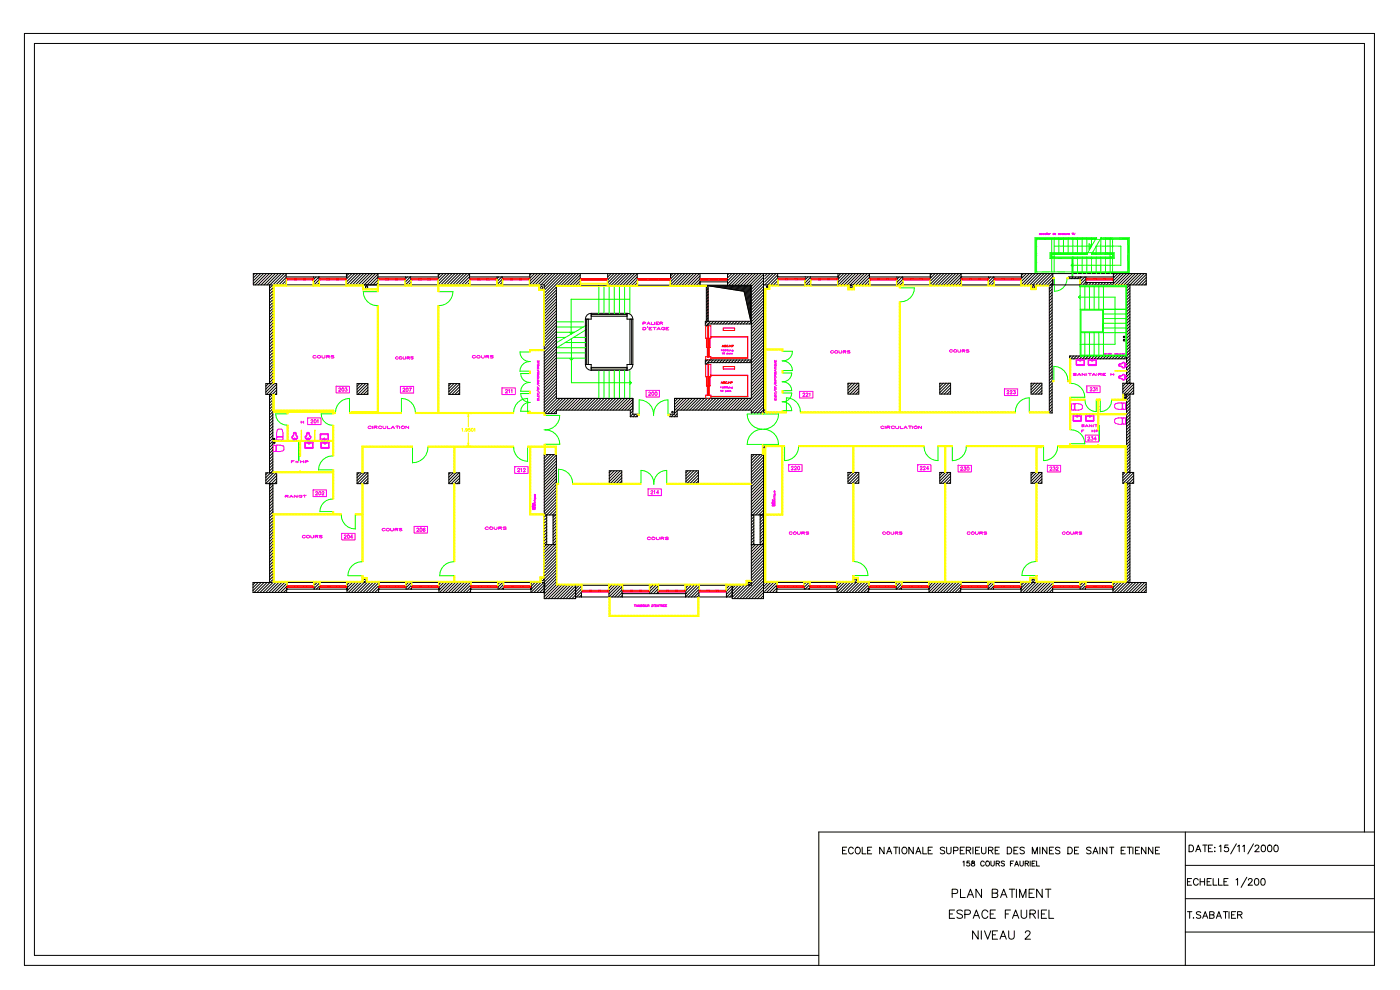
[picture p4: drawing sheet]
<svg xmlns="http://www.w3.org/2000/svg" width="420mm" height="297mm" viewBox="0 0 420 297" stroke-linecap="round" stroke-linejoin="round" font-family="sans-serif">
<g fill="none" stroke="#000" stroke-width=".3">
<path d="M7.3 10h404.8v279.3h-404.8zM326 76v.2M328.8 71.3v.2M76.4 82l-.4 .4M77.3 82l-1.3 1.3M78.1 82l-2.1 2.2M79 82l-3 3.1M79.9 82l-3.4 3.4M80.8 82l-3.4 3.4M80.8 85.4v29.6M81.7 82l-3.4 3.4M81.8 85.4v29.6"/>
<path d="M81.8 86.3l-1 1M81.8 87.1l-1 1M81.8 88l-1 1M81.8 88.9l-1 1M81.8 89.8l-1 1M81.8 90.7l-1 1M81.8 91.6l-1 1M81.8 92.4l-1 1M81.8 93.3l-1 1M81.8 94.2l-1 1M81.8 95.1l-1 1M81.8 96l-1 1"/>
<path d="M81.8 96.9l-1 1M81.8 97.7l-1 1M81.8 98.6l-1 1M81.8 99.5l-1 1M82.6 82l-3.4 3.4M83.4 82l-3.4 3.4M84.3 82l-3.5 3.5M85.2 82l-4.4 4.4M85.8 83h18.1M85.8 82v3.4M85.8 82.3l-3.1 3.1M85.8 83.2l-2.2 2.2"/>
<path d="M85.8 84l-1.3 1.4M85.8 84.9l-.5 .5M94 83v2.4M94.8 83l-.8 .8M95.6 83v2.4M95.6 83l-1.6 1.6M95.6 83.9l-1.4 1.5M95.6 84.8l-.5 .6M103.9 82h.1M103.9 83h.1M103.9 82v3.4l3.4-3.4M104.6 82l-.7 .7"/>
<path d="M105.5 82l-1.6 1.6M106.4 82l-2.5 2.5M108.2 82l-3.4 3.4M109.1 82l-3.4 3.4M109.9 82l-3.4 3.4M110.8 82l-3.4 3.4M111.7 82l-3.4 3.4M112.6 82l-3.4 3.4M113.3 82v3.4M113.3 82.1l-3.2 3.3M113.3 83.9l-1.5 1.5M113.3 84.8l-.6 .6"/>
<path d="M121.6 83v2.4l1.6-1.6M122.2 83l-.6 .6M123.1 83l-1.5 1.5M123.2 83v2.4M123.2 84.6l-.8 .8M131.4 83h-18.1l-2.3 2.4M131.4 82v3.4M132 82l-.6 .6M132.9 82l-1.5 1.5M133.8 82l-2.4 2.3M134.7 82l-3.3 3.2M135.6 82l-3.4 3.4"/>
<path d="M136.4 82l-3.4 3.4M137.3 82l-3.4 3.4M137.5 85.4l3.3-3.4v3.4M138.2 82l-3.4 3.4M139.1 82l-3.4 3.4M140 82l-3.4 3.4M140.8 83h18.1M140.8 82.9l-2.5 2.5M140.8 83.8l-1.6 1.6M140.8 84.7l-.7 .7M149 83v2.4M149.6 83l-.6 .5"/>
<path d="M150.4 83l-1.4 1.4M150.6 83v2.4M150.6 83.7l-1.6 1.6M150.6 84.6l-.8 .8M158.9 82v3.4M159.4 82l-.5 .5M160.3 82l-1.4 1.4M161.2 82l-2.3 2.3M162 82l-3.1 3.2M162.9 82l-3.4 3.4M163.2 82h.1M163.8 82l-3.4 3.4"/>
<path d="M164.7 82l-3.4 3.4M165.6 82l-3.4 3.4M166.5 82l-3.4 3.4M166.8 86l-3.6 3.7M166.8 87.8l-3.6 3.6M166.8 86.9l-3.6 3.7M166.8 88.7l-3.6 3.6M166.8 90.4l-3.6 3.7M166.8 91.3l-3.6 3.7M166.8 89.6l-3.6 3.6M166.8 92.2l-3.6 3.6M166.8 93.1l-3.6 3.6"/>
<path d="M166.8 94l-3.6 3.6M166.8 94.9l-3.6 3.6M166.8 95.7l-3.6 3.7M166.8 96.6l-3.6 3.7M166.8 97.5l-3.6 3.6M166.8 98.4l-3.6 3.6M166.8 99.3l-3.6 3.6M167.3 82l-4.1 4.1M168.2 82l-5 5M169.1 82l-5.9 5.9M170 82l-6.8 6.8M170.9 82l-3.5 3.5"/>
<path d="M171.8 82l-3.5 3.5M172.6 82l-3.5 3.5M173.5 82l-3.5 3.5M174 82v3.5M174 83.3l-2.2 2.2M174 84.2l-1.3 1.3M174 82.4l-3.1 3.1M174 85.1l-.4 .4M175.5 95.6v13.6M175.9 95.6v13.6M176.4 95.6v13.6M177.3 93.9a1.75 1.75 0 0 0-1.8 1.7"/>
<path d="M177.3 93.9v1.7h-1.8M177.3 93.9h10.7M177.3 94.3h10.7M177.3 94.8h10.7M182.2 82v3.5M182.4 82l-.2 .1M183.2 82l-1 1M184.1 82l-1.9 1.9M185 82l-2.8 2.8M185.9 82l-3.5 3.5M186.8 82l-3.5 3.5M187.7 82l-3.5 3.5"/>
<path d="M188 93.9a1.75 1.75 0 0 1 1.8 1.7M188 93.9v1.7h1.8M188.5 82l-3.5 3.5M188.9 95.6v13.6M189.4 95.6v13.6M189.4 82l-3.5 3.5M189.8 95.6v13.6M190.3 82l-3.5 3.5M191.1 85.5h.1M191.1 82h.1M191.1 82v3.5M191.1 82.1l-3.4 3.4"/>
<path d="M191.1 83l-2.5 2.5M191.1 84.7l-.8 .8M191.1 83.9l-1.6 1.6M201.1 82h.1M201.1 82v3.5M201.8 82l-.7 .7M202.7 82l-1.6 1.6M203.6 82l-2.5 2.5M204.4 82l-3.3 3.4M205.3 82l-3.5 3.5M206.2 82l-3.5 3.5M207.1 82l-3.5 3.5"/>
<path d="M208 82l-3.5 3.5M208.9 82l-3.5 3.5M209.7 82l-3.5 3.5M209.9 82v3.5M209.9 82.7l-2.8 2.8M209.9 83.6l-1.9 1.9M209.9 85.3l-.1 .2M211.8 85.5v10.8M212.3 85.5v10.8M212.3 93.5l-.5 .5M212.3 86.5l-.5 .5M212.3 89.1l-.5 .5"/>
<path d="M212.3 90.9l-.5 .5M212.3 91.8l-.5 .5M212.3 96.2l-.8 .8M212.3 85.6l-.5 .5M212.3 87.4l-.5 .5M212.3 88.2l-.5 .5M212.3 90l-.5 .5M212.3 92.7l-.5 .5M212.3 94.4l-.5 .5M212.3 95.3l-.5 .5M212.8 85.7h-.1M213.1 96.3l-1.3 1.3"/>
<path d="M213.1 85.7h-.1M213.5 85.7l-.2 .1M213.8 85.7l-.1 .1M214 96.3l-.8 .8M214.2 85.7l-.2 .2M214.5 85.7l-.2 .2M214.9 96.3l-.8 .8M214.9 85.7l-.3 .3M215.2 85.7l-.3 .3M215.6 85.7l-.4 .4M215.7 96.3l-.8 .8M215.9 85.7l-.4 .4"/>
<path d="M216.3 85.7l-.5 .5M216.6 96.3l-.8 .8M216.7 85.7l-.6 .5M217 85.7l-.6 .6M217.4 85.7l-.7 .6M217.5 96.3l-.8 .8M217.7 85.7l-.7 .7M218.1 85.7l-.8 .7M218.2 82v3.5M218.2 84.5h-8.3l-1 1M218.4 96.3l-.8 .8M218.4 85.7l-.8 .8"/>
<path d="M218.6 82l-.4 .4M218.8 85.7l-.9 .8M219.1 85.7l-.9 .9M219.3 96.3l-.8 .8M219.5 82l-1.3 1.3M219.5 85.7l-1 .9M219.8 85.7l-1 .9M220.2 96.3l-.8 .8M220.2 85.7l-1 1M220.3 82l-2.1 2.2M220.5 85.7l-1 1M220.9 85.7l-1.1 1.1"/>
<path d="M221 96.3l-.8 .8M221.2 82l-3 3.1M221.2 85.7l-1.1 1.1M221.6 85.7l-1.2 1.2M221.9 96.3l-.8 .8M222 85.7l-1.3 1.2M222.1 82l-3.5 3.5M222.3 85.7l-1.3 1.3M222.7 85.7l-1.4 1.3M222.8 96.3l-.8 .8M223 82l-3.5 3.5M223 85.7l-1.4 1.4"/>
<path d="M223.4 85.7l-1.5 1.4M223.7 96.3l-.8 .8M223.7 85.7l-1.5 1.5M223.9 82l-3.5 3.5M224.1 85.7l-1.6 1.5M224.4 85.7l-1.6 1.6M224.6 96.3l-.8 .8M224.8 82l-3.5 3.5M224.8 85.7l-1.7 1.6M225.1 95.9v.1M225.1 95.6l-.1 .1M225.1 95.2l-.2 .2"/>
<path d="M225.1 94.9l-.2 .2M225.1 94.5l-.3 .3M225.1 94.2l-.4 .3M225.1 93.8l-.4 .4M225.1 93.5l-.5 .5M225.1 93.1l-.6 .6M225.1 92.8l-.6 .6M225.1 92.4l-.7 .7M225.1 92.1l-.8 .7M225.1 91.7l-.8 .8M225.1 91.3l-.9 .9M225.1 91l-.9 .9"/>
<path d="M225.1 90.6l-1 1.1M225.1 90.3l-1.1 1.1M225.1 89.9l-1.1 1.2M225.1 89.6l-1.2 1.2M225.1 89.2l-1.3 1.3M225.1 88.9l-1.3 1.3M225.1 88.5l-1.4 1.4M225.1 88.2l-1.5 1.4M225.1 87.8l-1.5 1.5M225.1 87.5l-1.6 1.6M225.1 87.1l-1.7 1.7M225.1 86.8l-1.7 1.7"/>
<path d="M225.1 86.4l-1.8 1.8M225.1 86l-1.9 1.9M225.1 85.7l-1.9 1.9M225.1 85.7h-12.6l10.6 1.6M225.1 85.7v10.4l-2-8.8M225.3 96.3h-13.8v1.3h.8v-.5h13M225.6 82l-3.5 3.5M226.5 82l-3.5 3.5M227.4 82l-3.5 3.5M228.3 82l-3.5 3.5M228.9 85.4h114.8v-3.4h-267.7v3.4h87.2v38.5h3.6v-1h22.2v2h2.1v-.8h-1.3v-4.7h-23v-33.9h58.5v33.9h-23v4.7h-1.4v.8h2.2M228.9 82v41.7"/>
<path d="M228.9 89.3l-3.6 3.6M228.9 87.5l-3.6 3.7M228.9 84l-3.6 3.6M228.9 82.2l-3.6 3.7M228.9 83.1l-3.6 3.6M228.9 84.9l-3.6 3.6M228.9 85.7l-3.6 3.7M228.9 86.6l-3.6 3.7M228.9 88.4l-3.6 3.6M228.9 90.2l-3.6 3.6M228.9 91l-3.6 3.7M228.9 91.9l-3.6 3.7"/>
<path d="M228.9 92.8l-4.2 4.3M228.9 94.6l-3.6 3.6M228.9 93.7l-3.6 3.6M228.9 95.5l-3.6 3.6M228.9 96.3l-3.6 3.7M228.9 97.2l-3.6 3.7M228.9 98.1l-3.6 3.7M228.9 99l-3.6 3.6M228.9 99.9l-3.6 3.6M230 82l-.7 .7M230.9 82l-1.6 1.6M231.8 82l-2.5 2.5"/>
<path d="M232.7 82l-3.4 3.4M233.2 83h18.1M233.2 82v3.4M233.2 83.3l-2.1 2.1M233.2 82.4l-3 3M233.2 84.1l-1.2 1.3M233.2 85l-.4 .4M233.2 83h.1M241.4 83v2.4M242.3 83l-.9 .8M243 83v2.4M243 83.1l-1.6 1.6"/>
<path d="M243 84l-1.3 1.4M243 84.9l-.4 .5M251.3 85.4h.1M251.3 83h.1M251.3 82v3.4M252.1 82l-.8 .8M253 82l-1.7 1.7M253.9 82l-2.6 2.6M254.8 82l-3.4 3.4M255.7 82l-3.4 3.4M256.5 82l-3.4 3.4M257.4 82l-3.4 3.4"/>
<path d="M258.3 82l-3.4 3.4M259.2 82l-3.4 3.4M260.1 82l-3.4 3.4M260.7 83h18.2M260.7 82v3.4M260.7 82.2l-3.1 3.2M260.7 83.1l-2.3 2.3M260.7 84.9l-.5 .5M260.7 84l-1.4 1.4M269 83v2.4M269.7 83l-.7 .7M270.5 83l-1.5 1.6"/>
<path d="M270.7 83v2.4M270.7 83.7l-1.7 1.7M270.7 84.6l-.8 .8M278.9 83h.1M278.9 82v3.4M279.5 82l-.6 .5M280.4 82l-1.5 1.4M281.3 82l-2.4 2.3M282.2 82l-3.3 3.2M283 82l-3.4 3.4M283.9 82l-3.4 3.4M284.8 82l-3.4 3.4"/>
<path d="M285.7 82l-3.4 3.4M286.6 82l-3.4 3.4M287.5 82l-3.4 3.4M288.2 83h.1M288.2 83h18.1M288.2 82v3.4M288.2 82.1l-3.3 3.3M288.2 83.9l-1.5 1.5M288.2 83l-2.4 2.4M288.2 84.8l-.6 .6M296.4 83v2.4l1.6-1.6M297 83l-.6 .6"/>
<path d="M297.9 83l-1.5 1.5M298 83v2.4M298 84.7l-.7 .7M306.3 83h.1M306.3 82v3.4M306.9 82l-.6 .6M307.8 82l-1.5 1.5M308.7 82l-2.4 2.4M309.5 82l-3.2 3.2M310.4 82l-3.4 3.4M311.3 82l-3.4 3.4M312.2 82l-3.4 3.4"/>
<path d="M312.3 85.4l3.4-3.4v3.4M313.1 82l-3.4 3.4M314 82l-3.4 3.4M314.6 85.4v38.4h.9v-38.4M314.8 82l-3.4 3.4M315.5 86.6l-.9 .9M315.5 89.3l-.9 .8M315.5 91.9l-.9 .9M315.5 94.6l-.9 .8M315.5 87.5l-.9 .9M315.5 85.7l-.9 .9M315.5 88.4l-.9 .8"/>
<path d="M315.5 90.2l-.9 .8M315.5 91l-.9 .9M315.5 92.8l-.9 .9M315.5 93.7l-.9 .8M315.5 95.5l-.9 .8M315.5 96.3l-.9 .9M315.5 97.2l-.9 .9M315.5 98.1l-.9 .9M315.5 99l-.9 .8M315.5 99.9l-.9 .8M315.7 82.9l-2.5 2.5M315.7 83.8l-1.6 1.6"/>
<path d="M315.7 84.7l-1.1 1M320.9 83l-.5 .4M321.4 82.7h.3M321.8 83l-.5 .5M322.6 83l-.5 .5M323.5 83l-.5 .5M323.9 83v2.4M323.9 83.5h.1M324.4 83l-.5 .5M325.3 83l-1.4 1.4M325.6 83v2.4M325.6 84.7h8.3"/>
<path d="M325.6 83.6l-1.7 1.6M325.6 84.5l-.9 .9M326.3 84.7l-.7 .7M327.2 84.7l-.7 .7M328.1 84.7l-.8 .7M328.9 84.7l-.7 .7M329.8 84.7l-.7 .7M330.7 84.7l-.7 .7M331.6 84.7l-.7 .7M332.5 84.7l-.7 .7M333.4 84.7l-.8 .7M333.9 83h.1"/>
<path d="M333.9 83h-13.5v.5h3.5M333.9 82v3.4M334.3 82l-.4 .4M335.1 82l-1.2 1.3M336 82l-2.1 2.2M336.9 82l-3.4 3.4M337.8 82l-3.4 3.4M337.8 85.4v29.5M338.7 82l-3.4 3.4M338.8 85.4v29.5M338.8 87.1l-1 1M338.8 88.9l-1 1"/>
<path d="M338.8 89.8l-1 1M338.8 91.5l-1 1.1M338.8 92.4l-1 1M338.8 94.2l-1 1M338.8 95.1l-1 1M338.8 96.9l-1 .9M338.8 97.7l-1 1M338.8 86.3l-1 1M338.8 88l-1 1M338.8 90.7l-1 1M338.8 98.6l-1 1M338.8 99.5l-1 1"/>
<path d="M338.8 93.3l-1 1M338.8 96l-1 1M339.6 82l-3.4 3.4M340.4 82l-3.3 3.4M341.3 82l-3.5 3.5M342.2 82l-4.4 4.4M343.1 82l-3.4 3.4M343.7 82.2l-3.1 3.2M343.7 84l-1.4 1.4M343.7 84.9l-.5 .5M343.7 83.1l-2.2 2.3M79.7 115h3.3v3.2h-3.3z"/>
<path d="M80.5 115l-.8 .7M81.8 118.2v23.5M81.8 100.4l-1 1M81.8 101.3l-1 1M81.8 102.2l-1 1M81.8 103l-1 1M81.8 103.9l-1 1M81.8 104.8l-1 1M81.8 105.7l-1 1M81.8 106.6l-1 1M81.8 107.5l-1 1M81.8 108.3l-1 1"/>
<path d="M81.8 109.2l-1 1M81.8 110.1l-1 1M81.8 111l-1 1M81.8 111.9l-1 1M81.8 112.8l-1 1M81.8 113.6l-1 1M81.8 114.5l-2.1 2.1M81.8 118.9l-1 1M81.8 119.8l-1 1M82.3 115l-2.6 2.5M83 116l-2.2 2.2v23.5M83 115.1l-3.1 3.1"/>
<path d="M83 116.9l-2.2 2.2M83 117.8l-.4 .4M107.1 114.9h3.2v3.3h-3.2zM107.9 114.9l-.8 .9M108.8 114.9l-1.7 1.7M109.7 114.9l-2.6 2.6M110.3 115.2l-3 3M110.3 116l-2.1 2.2M110.3 116.9l-1.2 1.3M110.3 117.8l-.4 .4M134.6 115h3.2v3.2h-3.2zM135.3 115l-.7 .6"/>
<path d="M136.1 115l-1.5 1.5M137 115l-2.4 2.4M137.8 115l-3.1 3.2M137.8 115.9l-2.3 2.3M137.8 116.8l-1.4 1.4M137.8 117.7l-.5 .5M166.8 100.2l-3.6 3.6M166.8 101l-3.6 3.7M166.8 101.9l-3.6 3.7M166.8 102.8l-3.6 3.6M166.8 103.7l-3.6 3.6M166.8 104.6l-3.6 3.6"/>
<path d="M166.8 105.4l-3.6 3.7M166.8 106.3l-3.6 3.7M166.8 107.2l-3.6 3.7M166.8 108.1l-3.6 3.6M166.8 109l-3.6 3.6M166.8 110.7l-3.6 3.7M166.8 111.6l-3.6 3.7M166.8 109.9l-3.6 3.6M166.8 112.5l-3.6 3.7M166.8 113.4l-3.6 3.6M166.8 114.3l-3.6 3.6M166.8 115.2l-3.6 3.6"/>
<path d="M166.8 116l-3.6 3.7M166.8 116.9l-3.6 3.7M166.8 117.8l-3.6 3.7M166.8 118.7l-3.6 3.6M167 119.4l-3.8 3.8M167.9 119.4l-4.5 4.5M168.8 119.4l-4.6 4.5M169.7 119.4l-4.6 4.5M170.6 119.4l-3.5 3.5M171.4 119.4l-3.5 3.5M172.3 119.4l-3.5 3.5M173.2 119.4l-3.5 3.5"/>
<path d="M174.1 119.4l-3.5 3.5M175 119.4l-3.5 3.5M175.5 109.2a1.75 1.75 0 0 0 1.8 1.8M175.5 109.2h1.8v1.8M175.8 119.4l-3.4 3.5M176.7 119.4l-3.5 3.5M177.3 111h10.7M177.3 110.6h10.7M177.3 110.1h10.7M177.6 119.4l-3.5 3.5M178.5 119.4l-3.5 3.5M179.4 119.4l-3.5 3.5"/>
<path d="M180.3 119.4l-3.5 3.5M181.2 119.4l-3.5 3.5M182 119.4l-3.5 3.5M182.9 119.4l-3.5 3.5M183.8 119.4l-3.5 3.5M184.7 119.4l-3.5 3.5M185.6 119.4l-3.5 3.5M186.5 119.4l-3.5 3.5M187.3 119.4l-3.5 3.5M188.2 119.4l-3.5 3.5M189.1 119.4l-3.5 3.5M189.8 109.2a1.75 1.75 0 0 1-1.8 1.8"/>
<path d="M189.8 109.2h-1.8v1.8M189.8 119.6l-3.3 3.3M202.3 119.4v.1M203.2 119.4l-.9 1M204.1 119.4l-1.8 1.9M205 119.4l-2.7 2.7M205.9 119.4l-3.6 3.6M206.8 119.4l-3.5 3.5M207.6 119.4l-3.5 3.5M208.5 119.4l-3.5 3.5M209.4 119.4l-3.5 3.5M210.3 119.4l-3.5 3.5"/>
<path d="M211.2 119.4l-3.5 3.5M212.1 119.4l-3.5 3.5M212.1 107.9l-.6 .6M212.9 119.4l-3.5 3.5M213 107.9l-1.3 1.3M213.8 119.4l-3.5 3.5M213.9 107.9l-.8 .8M214.7 119.4l-3.5 3.5M214.8 107.9l-.8 .8M215.6 119.4l-3.5 3.5M215.6 107.9l-.8 .8M216.5 119.4l-3.5 3.5"/>
<path d="M216.5 107.9l-.8 .8M217.4 119.4l-3.5 3.5M217.4 107.9l-.8 .8M218.2 119.4l-3.5 3.5M218.3 107.9l-.8 .8M219.1 119.4l-3.5 3.5M219.2 107.9l-.8 .8M220 119.4l-3.5 3.5M220.1 107.9l-.8 .8M220.9 119.4l-3.5 3.5M220.9 107.9l-.8 .8M221.8 119.4l-3.5 3.5"/>
<path d="M221.8 107.9l-.8 .8M222.7 119.4l-3.5 3.5M222.7 107.9l-.8 .8M223.5 119.4l-3.5 3.5M223.6 107.9l-.8 .8M224.4 119.4l-3.5 3.5M224.5 107.9l-.8 .8M225.3 107.9h-13.8v1.3h.8v-.5h13M228.9 100.8l-3.6 3.6M228.9 101.6l-3.6 3.7M228.9 103.4l-3.6 3.7M228.9 102.5l-3.6 3.7"/>
<path d="M228.9 104.3l-4.3 4.4M228.9 106.1l-3.6 3.6M228.9 106.9l-3.6 3.7M228.9 105.2l-3.6 3.6M228.9 108.7l-3.6 3.7M228.9 107.8l-3.6 3.7M228.9 109.6l-3.6 3.6M228.9 111.4l-3.6 3.6M228.9 110.5l-3.6 3.6M228.9 112.2l-3.6 3.7M228.9 113.1l-3.6 3.7M228.9 114l-3.6 3.7"/>
<path d="M228.9 114.9l-3.6 3.6M228.9 116.7l-6.2 6.2M228.9 115.8l-7.1 7.1M228.9 117.5l-5.3 5.4M228.9 118.4l-4.4 4.5M228.9 119.3l-3.6 3.7M254.3 114.9h3.2v3.2h-3.2zM254.6 114.9l-.3 .3M255.5 114.9l-1.2 1.2M256.3 114.9l-2 2M257.2 114.9l-2.9 2.9M257.5 115.5l-2.6 2.6"/>
<path d="M257.5 117.2l-.9 .9M257.5 116.3l-1.7 1.8M281.8 114.9h3.2v3.2h-3.2zM282 114.9l-.2 .1M282.8 114.9l-1 1M283.7 114.9l-1.9 1.9M284.6 114.9l-2.8 2.8M285 116.2l-1.9 1.9M285 117.1l-1 1M285 115.3l-2.8 2.8M285 118l-.1 .1M309.2 114.9h3.2v3.2h-3.2z"/>
<path d="M309.3 114.9l-.1 .1M310.2 114.9l-1 1M311.1 114.9l-1.9 1.9M312 114.9l-2.8 2.8M312.4 115.3l-2.8 2.8M312.4 116.2l-1.9 1.9M312.4 118l-.1 .1M312.4 117.1l-1 1M315.5 101.6l-.9 .9M315.5 102.5l-.9 .9M315.5 110.5l-.9 .8M315.5 112.2l-.9 .9"/>
<path d="M315.5 113.1l-.9 .9M315.5 114.9l-.9 .8M315.5 115.8l-.9 .8M315.5 117.5l-.9 .9M315.5 118.4l-.9 .9M315.5 100.7l-.9 .9M315.5 103.4l-.9 .8M315.5 104.3l-.9 .8M315.5 105.2l-.9 .8M315.5 106.1l-.9 .8M315.5 106.9l-.9 .9M315.5 107.8l-.9 .9"/>
<path d="M315.5 108.7l-.9 .8M315.5 109.6l-.9 .8M315.5 111.4l-.9 .8M315.5 114l-.9 .8M315.5 116.6l-.9 .9M315.5 119.3l-.9 .8M321 106.7l-.3 .3M321.9 106.7l-.8 .8M322.8 106.7l-.8 .8M323.7 106.7l-.9 .8M324.6 106.7l-.9 .8M325.5 106.7l-.9 .8"/>
<path d="M326.3 106.7l-.8 .8M327.2 106.7l-.8 .8M328.1 106.7l-.8 .8M329 106.7l-.9 .8M329.9 106.7l-.9 .8M330.8 106.7l-.9 .8M331.6 106.7l-.8 .8M332.5 106.7l-.8 .8M333.4 106.7l-.8 .8M334.3 106.7l-.9 .8M335.2 106.7l-.9 .8M336.1 106.7l-.9 .8"/>
<path d="M336.7 114.9h3.2v3.2h-3.2zM336.7 114.9h.1M336.9 106.7l-.8 .8M337.6 114.9l-.9 .9M337.8 118.1v23.5M337.8 106.7h-17.1v.8h17.1M338.8 118.1v23.5M338.8 104.8l-1 1M338.8 105.7l-1.8 1.8M338.8 107.4l-1 1M338.8 100.4l-1 1M338.8 101.3l-1 1"/>
<path d="M338.8 102.2l-1 .9M338.8 103l-1 1M338.8 103.9l-1 1M338.8 106.6l-1 1M338.8 108.3l-1 1M338.8 109.2l-1 1M338.8 110.1l-1 1M338.8 111l-1 1M338.8 111.9l-1 1M338.8 112.7l-1 1M338.8 113.6l-1 1M338.8 114.5l-2.1 2.1"/>
<path d="M338.8 118.9l-1 1M338.8 119.8l-1 1M339.4 114.9l-2.7 2.6M339.9 115.2l-2.9 2.9M339.9 116l-2.1 2.2M339.9 116.9l-2.1 2.1M339.9 117.8l-.2 .3M81.8 120.7l-1 1M81.8 121.6l-1 1M81.8 122.5l-1 1M81.8 123.4l-1 1M81.8 124.2l-1 1"/>
<path d="M81.8 125.1l-1 1M81.8 126l-1 1M81.8 126.9l-1 1M81.8 127.8l-1 1M81.8 128.7l-1 1M81.8 129.5l-1 1M81.8 130.4l-1 1M81.8 131.3l-1 1M81.8 132.2l-1 1M81.8 133.1l-1 1M81.8 134l-1 1M81.8 134.8l-1 1"/>
<path d="M81.8 135.7l-1 1M81.8 136.6l-1 1M81.8 137.5l-1 1M81.8 138.4l-1 1M81.8 139.3l-1 1M163.4 136.2l-.2 .3M164.3 136.2l-1.1 1.2M165.2 136.2l-2 2M166.1 136.2l-2.9 2.9M166.8 139l-3.6 3.7M166.8 123.1l-.8 .8M166.8 136.4l-3.6 3.6"/>
<path d="M166.8 137.2l-3.6 3.7M166.8 138.1l-3.6 3.7M166.8 139.9l-3.6 3.6M189.8 123.1l-.8 .8M189.8 121.4l-1.6 1.5M189.8 120.5l-2.4 2.4M189.8 122.3l-.8 .7M189.8 124l-.8 .8M190.5 124.1l-.7 .8M191.1 124.5l-.4 .4M201.1 124.1l-.2 .3M202 124.1l-.7 .8"/>
<path d="M203.1 123.1l-.8 .8M203.1 124l-.9 .9M203.1 124.9h-.1M226.1 136.2l-.8 .9M227 136.2l-1.7 1.8M227.9 136.2l-2.6 2.6M228 123.7l.9-.9 .1 1M228.8 136.2l-3.5 3.5M228.9 123.7h-3.6v-.8h-22.2v2M228.9 134h.4M228.9 133.7h.4M228.9 120.2l-3.5 3.5"/>
<path d="M228.9 121.1l-2.6 2.6M228.9 122l-1.8 1.7M228.9 137l-3.6 3.6M228.9 137.8l-3.6 3.7M228.9 138.7l-3.6 3.7M228.9 139.6l-3.6 3.7M229 133.5v.9M229 122.8l.1 1M229.1 133.5v.9M229.1 122.8l.1 1M229.2 133.5v.9M229.2 122.8l.1 1"/>
<path d="M229.3 134.4h-.4M229.3 134.3h-.4M229.3 134.2h-.4M229.3 134.1h-.4M229.3 133.9h-.4M229.3 133.8h-.4M229.3 133.6h-.4M229.3 123.7h-.4M229.3 123.6h-.4M229.3 123.5h-.4M229.3 123.4h-.4M229.3 123.3h-.4"/>
<path d="M229.3 123.2h-.4M229.3 123.1h-.4M229.3 123h-.4M229.3 122.9h-.4M315.5 120.2l-.9 .8M315.5 121.1l-.9 .8M315.5 121.9l-.9 .9M315.5 122.8l-.9 .9M315.5 123.7v.1M338.8 120.7l-1 1M338.8 121.6l-1 1M338.8 122.5l-1 1"/>
<path d="M338.8 123.3l-1 1M338.8 124.2l-1 1M338.8 125.1l-1 1M338.8 126l-1 1M338.8 126.9l-1 1M338.8 127.8l-1 1M338.8 128.6l-1 1M338.8 129.5l-1 1M338.8 130.4l-1 1M338.8 131.3l-1 1M338.8 132.2l-1 1M338.8 133.1l-1 1"/>
<path d="M338.8 133.9l-1 1M338.8 134.8l-1 1M338.8 135.7l-1 1M338.8 136.6l-1 1M338.8 137.5l-1 1M338.8 138.4l-1 1M338.8 139.2l-1 1M79.7 141.7h3.3v3.2h-3.3zM80.3 141.7l-.6 .5M80.8 144.9v29.7M81.8 140.1l-1 1M81.8 141l-2.1 2.1"/>
<path d="M81.8 144.9v29.7l-3 3M81.8 145.4l-1 1M81.8 146.3l-1 1M81.8 147.2l-1 1M81.8 148.1l-1 1M81.8 148.9l-1 1M81.8 149.8l-1 1M81.8 150.7l-1 1M81.8 151.6l-1 1M81.8 152.5l-1 1M81.8 153.4l-1 1M81.8 154.2l-1 1"/>
<path d="M81.8 155.1l-1 1M81.8 156l-1 1M81.8 156.9l-1 1M81.8 157.8l-1 1M81.8 158.7l-1 1M81.8 159.5l-1 1M82 141.7l-2.3 2.3M82.9 141.7l-3.2 3.2M83 142.5l-2.5 2.4M83 143.4l-2.2 2.1M83 144.3l-.7 .6M107.1 141.7h3.2v3.2h-3.2z"/>
<path d="M107.6 141.7l-.5 .6M108.5 141.7l-1.4 1.4M109.4 141.7l-2.3 2.3M110.3 141.7l-3.2 3.2M110.3 142.5l-2.4 2.4M110.3 143.4l-1.5 1.5M110.3 144.3l-.6 .6M134.6 141.7h3.2v3.2h-3.2zM135 141.7l-.4 .4M135.9 141.7l-1.3 1.3M136.8 141.7l-2.2 2.2M137.7 141.7l-3.1 3.1"/>
<path d="M137.8 142.4l-2.5 2.5M137.8 143.3l-1.6 1.6M137.8 144.2l-.7 .7M163.2 154.3h3.6M163.9 154.3v8.9M163.9 155.2l-.7 .7M163.9 156l-.7 .8M163.9 156.9l-.7 .8M163.9 157.8l-.7 .8M163.9 158.7l-.7 .7M163.9 159.6l-.7 .7M165.8 154.3v8.9"/>
<path d="M166.8 151.4l-3.6 3.6M166.8 149.6l-3.6 3.7M166.8 147.8l-3.6 3.7M166.8 146.1l-3.6 3.6M166.8 144.3l-3.6 3.7M166.8 140.8l-3.6 3.6M166.8 141.7l-3.6 3.6M166.8 142.5l-3.6 3.7M166.8 143.4l-3.6 3.7M166.8 145.2l-3.6 3.6M166.8 147l-3.6 3.6M166.8 148.7l-3.6 3.7"/>
<path d="M166.8 150.5l-3.6 3.6M166.8 152.3l-2 2M166.8 153.1l-1.1 1.2M166.8 154l-1 1M166.8 154.9l-1 1M166.8 156.7l-1 1M166.8 155.8l-1 1M166.8 157.6l-1 1M166.8 158.4l-1 1M166.8 159.3l-1 1M182.7 141.1h3.7v3.7h-3.7zM183.3 141.1l-.6 .6"/>
<path d="M184.2 141.1l-1.5 1.5M185.1 141.1l-2.4 2.4M186 141.1l-3.3 3.2M186.4 141.5l-3.3 3.3M186.4 142.4l-2.4 2.4M186.4 143.3l-1.5 1.5M186.4 144.1l-.7 .7M205.7 141.1h3.7v3.7h-3.7zM206.3 141.1l-.6 .6M207.2 141.1l-1.5 1.5M208 141.1l-2.3 2.3M208.9 141.1l-3.2 3.2"/>
<path d="M209.4 141.5l-3.3 3.3M209.4 142.3l-2.5 2.5M209.4 143.2l-1.6 1.6M209.4 144.1l-.7 .7M225.3 154.3h3.6M226 154.3v8.9M226 154.9l-.7 .7M226 155.8l-.7 .7M226 156.6l-.7 .8M226 158.4l-.7 .8M226 157.5l-.7 .8M226 159.3l-.7 .7"/>
<path d="M227.9 154.3v8.9M228.9 140.5l-3.6 3.6M228.9 141.4l-3.6 3.6M228.9 143.1l-3.6 3.7M228.9 142.3l-3.6 3.6M228.9 144l-3.6 3.7M228.9 145.8l-3.6 3.6M228.9 144.9l-3.6 3.7M228.9 146.7l-3.6 3.6M228.9 147.6l-3.6 3.6M228.9 148.4l-3.6 3.7M228.9 149.3l-3.6 3.7"/>
<path d="M228.9 150.2l-3.6 3.7M228.9 151.1l-3.6 3.6M228.9 152l-2.3 2.3M228.9 152.9l-1.4 1.4M228.9 153.7l-1 1M228.9 154.6l-1 1M228.9 155.5l-1 1M228.9 156.4l-1 1M228.9 157.3l-1 1M228.9 158.2l-1 1M228.9 159l-1 1M228.9 159.9l-1 1"/>
<path d="M254.3 141.6h3.2v3.2h-3.2zM254.3 141.6v.1M255.2 141.6l-.9 .9M256.1 141.6l-1.8 1.8M257 141.6l-2.7 2.7M257.5 142l-2.9 2.8M257.5 142.8l-2 2M257.5 143.7l-1.1 1.1M257.5 144.6l-.2 .2M281.8 141.6h3.2v3.2h-3.2zM282.6 141.6l-.8 .8M283.5 141.6l-1.7 1.7"/>
<path d="M284.4 141.6l-2.6 2.6M285 141.8l-3 3M285 142.7l-2.1 2.1M285 143.6l-1.2 1.2M285 144.4l-.3 .4M309.2 141.6h3.2v3.2h-3.2zM310 141.6l-.8 .8M310.9 141.6l-1.7 1.7M311.8 141.6l-2.6 2.6M312.4 141.8l-3 3M312.4 142.7l-2.1 2.1M312.4 143.6l-1.2 1.2"/>
<path d="M312.4 144.4l-.4 .4M336.7 141.6h3.2v3.2h-3.2zM337.4 141.6l-.7 .7M337.8 144.8v29.8M338.8 144.8v29.8l-3 3M338.8 140.1l-1 1M338.8 141l-2.1 2.1M338.8 145.4l-1 1M338.8 146.3l-1 1M338.8 147.2l-1 1M338.8 148.1l-1 1M338.8 149l-1 1"/>
<path d="M338.8 149.8l-1 1M338.8 150.7l-1 1M338.8 151.6l-1 1M338.8 152.5l-1 1M338.8 153.4l-1 1M338.8 154.3l-1 1M338.8 155.1l-1 1M338.8 156l-1 1M338.8 156.9l-1 1M338.8 157.8l-1 1M338.8 158.7l-1 1M338.8 159.6l-1 1"/>
<path d="M339.1 141.6l-2.4 2.4M339.9 141.7l-3.1 3.1M339.9 142.5l-2.2 2.3M339.9 143.4l-2.1 2.1M339.9 144.3l-.5 .5M76.5 174.6l-.6 .6M77.4 174.6l-1.5 1.5M78.3 174.6l-2.4 2.4M79.2 174.6l-3 3M80.1 174.6l-3 3M81.8 160.4l-1 1M81.8 161.3l-1 1"/>
<path d="M81.8 162.2l-1 1M81.8 163.1l-1 1M81.8 164l-1 1M81.8 164.8l-1 1M81.8 165.7l-1 1M81.8 166.6l-1 1M81.8 167.5l-1 1M81.8 168.4l-1 1M81.8 170.1l-1 1M81.8 169.3l-1 1M81.8 171l-1 1M81.8 171.9l-1 1"/>
<path d="M81.8 172.8l-1 1M81.8 173.7l-3.8 3.9M82.7 174.6l-3 3M83.6 174.6l-3 3M84.5 174.6l-3 3M85.4 174.6l-3 3M86 176.6h.1M86 174.6h.1M86 176.6h18M86 174.6l-.1 3M86 174.9l-2.7 2.7M86 175.7l-1.9 1.9"/>
<path d="M86 176.6l-1 1M94.2 174.6h.1M94.2 174.6v2M95.1 174.6l-.9 .8M95.8 174.6v2M95.8 174.7l-1.6 1.6M95.8 175.6l-.9 1M95.8 176.5l-.1 .1M104 176.6h.1M104 174.6h.1M104 174.6v3M104.8 174.6l-.8 .7"/>
<path d="M105.7 174.6l-1.7 1.6M106.6 174.6l-2.6 2.5M107.4 174.6l-2.9 3M108.3 174.6l-3 3M109.2 174.6l-3 3M110.1 174.6l-3 3M111 174.6l-3 3M111.9 174.6l-3 3M112.7 174.6l-3 3M113.5 176.6h.1M113.5 174.6h.1M113.5 174.6v3"/>
<path d="M113.5 176.6h18.1M113.5 174.7l-2.9 2.9M113.5 175.5l-2 2.1M113.5 176.4l-1.1 1.2M113.5 177.3l-.2 .3M121.8 174.6v2M122.5 174.6l-.7 .6M123.3 174.6l-1.5 1.5M123.4 174.6v2M123.4 175.4l-1.2 1.2M123.4 176.3l-.3 .3M131.6 176.6h.1"/>
<path d="M131.6 174.6h.1M131.6 174.6v3M132.2 174.6l-.6 .5M133.1 174.6l-1.5 1.4M133.9 174.6l-2.3 2.3M134.8 174.6l-3 3M135.7 174.6l-3 3M136.6 174.6l-3 3M137.5 174.6l-3 3M138.4 174.6l-3 3M139.2 174.6l-3 3M140.1 174.6l-3 3"/>
<path d="M141 174.6l-3 3M141.1 176.6h.1M141.1 174.6h.1M141.1 176.6h18.1M141.1 174.6v3M141.1 175.3l-2.2 2.3M141.1 176.2l-1.3 1.4M141.1 177.1l-.4 .5M149.4 174.6v2M149.8 174.6l-.4 .4M150.7 174.6l-1.3 1.3M151 174.6v2"/>
<path d="M151 175.2l-1.4 1.4M151 176.1l-.5 .5M159.2 176.6h.1M159.2 174.6h.1M159.2 174.6v3l3-3M159.6 174.6l-.4 .3M160.4 174.6l-1.2 1.2M161.3 174.6l-2.1 2.1M163.1 174.6l-3 3M163.2 175.4h.1M163.2 163.2h3.6M163.2 174.6h-87.3v3h87.3"/>
<path d="M163.9 160.5l-.7 .7M163.9 161.3l-.7 .8M163.9 162.2l-.7 .8M163.9 163.1l-.7 .8M164.7 163.2l-1.5 1.5M165.6 163.2l-2.4 2.4M166.8 160.2l-1 1M166.8 161.1l-1 1M166.8 162l-1 1M166.8 162.9l-3.6 3.6M166.8 163.7l-3.6 3.7M166.8 164.6l-3.6 3.7"/>
<path d="M166.8 165.5l-3.6 3.7M166.8 166.4l-3.6 3.6M166.8 167.3l-3.6 3.6M166.8 168.2l-3.6 3.6M166.8 169l-3.6 3.7M166.8 169.9l-3.6 3.7M166.8 170.8l-3.6 3.7M166.8 171.7l-5.8 5.9M166.8 172.6l-4.9 5M166.8 173.5l-4.1 4.1M166.8 174.3l-3.6 3.7M166.8 175.2l-3.6 3.7"/>
<path d="M167.5 175.4l-4 4M168.4 175.4l-4 4M169.3 175.4l-4 4M170.2 175.4l-4 4M171.1 175.4l-4 4M172 175.4l-4 4M172.6 175.4v4h-9.4v-43.2h3.6v39.2h58.5v-39.2h3.6v43.2M172.6 179.2l-.2 .2M172.8 175.4l-4 4M173.7 175.4l-4 4M174.4 175.4v3.5M174.4 175.6l-3.8 3.8"/>
<path d="M174.4 176.5l-2.9 2.9M174.4 177.4l-1.5 1.5M174.4 178.3l-.6 .6M182.6 175.4v3.5l3.5-3.5M183.4 175.4l-.8 .8M184.3 175.4l-1.7 1.7M185.2 175.4l-2.6 2.6M186.6 177.9h.1M186.6 175.4h.1M186.6 175.4v3.5M186.6 177.9h19M186.6 175.8l-3.1 3.1"/>
<path d="M186.6 176.7l-2.2 2.2M186.6 177.5l-1.4 1.4M186.6 178.4l-.5 .5M194.8 175.4v2.5M194.9 175.4l-.1 .1M195.8 175.4l-1 1M196.7 175.4l-1.9 1.8M197.3 175.4v2.5M197.3 175.6l-2.2 2.3M197.3 176.5l-1.3 1.4M197.3 177.4l-.5 .5M205.6 177.9h.1"/>
<path d="M205.6 175.4h.1M205.6 175.4v3.5l3.4-3.5M206.4 175.4l-.8 .8M207.3 175.4l-1.7 1.7M208.2 175.4l-2.6 2.6M209.6 175.4v3.5M209.6 175.8l-3.2 3.1M209.6 176.6l-2.3 2.3M209.6 177.5l-1.4 1.4M209.6 178.4l-.5 .5M217.8 175.5v3.4M218.8 175.4l-1 .9"/>
<path d="M219.6 175.4v4h9.3M219.6 178.9h-47M219.6 175.4l-1.8 1.8M220.5 175.4l-2.7 2.7M221.4 175.4l-3.5 3.5M222.3 175.4l-3.5 3.5M223.2 175.4l-3.6 3.6M224.1 175.4l-4 4M224.9 175.4l-3.9 4M225.3 163.2h3.6M226 161.1l-.7 .7M226 161.9l-.7 .8"/>
<path d="M226 160.2l-.7 .7M226 162.8l-.7 .8M226.5 163.2l-1.2 1.3M227.4 163.2l-2.1 2.1M228.9 174.6h114.8v3h-114.8M228.9 160.8l-1 1M228.9 161.7l-1 1M228.9 162.6l-3.6 3.6M228.9 163.5l-3.6 3.6M228.9 164.3l-3.6 3.7M228.9 165.2l-3.6 3.7M228.9 166.1l-3.6 3.7"/>
<path d="M228.9 167l-3.6 3.6M228.9 167.9l-3.6 3.6M228.9 168.8l-3.6 3.6M228.9 169.6l-3.6 3.7M228.9 170.5l-3.6 3.7M228.9 171.4l-3.6 3.7M228.9 172.3l-7.1 7.1M228.9 173.2l-6.2 6.2M228.9 174.1l-5.3 5.3M228.9 176.7l-2.6 2.7M228.9 177.6l-1.8 1.8M228.9 178.5l-.9 .9"/>
<path d="M228.9 179.4h.1M229.3 174.6l-4.8 4.8M230.2 174.6l-4.8 4.8M231.1 174.6l-1.8 1.8M232 174.6l-2.7 2.6M232.9 174.6l-3 3M232.9 174.6h.1M232.9 176.1h.1M232.9 176.6h18.1M232.9 174.6v3M232.9 175.4l-2.2 2.2M232.9 176.2l-1.3 1.4"/>
<path d="M232.9 177.1l-.4 .5M241.2 174.6v2M241.7 174.6l-.5 .5M242.6 174.6l-1.4 1.3M242.8 174.6v2M242.8 175.3l-1.3 1.3M242.8 176.1l-.5 .5M251 174.6h.1M251 176.1h.1M251 174.6v3M251.4 174.6l-.4 .4M252.3 174.6l-1.3 1.2"/>
<path d="M253.2 174.6l-2.2 2.1M254.1 174.6l-3 3M254.9 174.6l-3 3M255.8 174.6l-3 3M256.7 174.6l-3 3M257.6 174.6l-3 3M258.5 174.6l-3 3M259.4 174.6l-3 3M260.2 174.6l-3 3M260.5 174.6h.1M260.5 176.6h.1M260.5 174.6v3"/>
<path d="M260.5 175.2l-2.4 2.4M260.5 176.1l-1.5 1.5M260.5 177l-.6 .6M268.7 174.6v2M269.1 174.6l-.4 .3M270 174.6l-1.3 1.2M270.3 174.6v2M270.3 175.1l-1.5 1.5M270.3 175.9l-.6 .7M278.6 174.6h.1M278.6 175.6h.1M278.6 174.6v3"/>
<path d="M278.8 174.6l-.2 .2M279.7 174.6l-1.1 1M280.6 174.6l-2 2h-18.1M281.4 174.6l-2.8 2.8M282.3 174.6l-3 3M283.2 174.6l-3 3M284.1 174.6l-3 3M285 174.6l-3 3M285.8 174.6l-2.9 3M286.7 174.6l-3 3M287.6 174.6l-3 3M288.1 174.6h.1"/>
<path d="M288.1 176.1h.1M288.1 176.6h18.1M288.1 174.6v3M288.1 175l-2.6 2.6M288.1 175.9l-1.7 1.7M288.1 176.8l-.8 .8M296.3 174.6v2M296.4 174.6l-.1 .1M297.3 174.6l-1 1M297.9 174.6v2M297.9 174.9l-1.6 1.6M297.9 175.7l-.8 .9"/>
<path d="M306.2 174.6h.1M306.2 175.6h.1M306.2 174.6v3M307 174.6l-.8 .8M307.9 174.6l-1.7 1.7M308.8 174.6l-2.6 2.6M309.7 174.6l-3 3M310.6 174.6l-3 3M311.5 174.6l-3 3M312.3 174.6l-3 3M313.2 174.6l-3 3M314.1 174.6l-3 3"/>
<path d="M315 174.6l-3 3M315.6 174.6v3M315.6 174.8l-2.7 2.8M315.6 175.7l-1.8 1.9M315.6 177.4l-.1 .2M323.9 174.6v2M324.7 174.6l-.8 .8M325.5 174.6v2M325.5 174.7l-1.6 1.6M325.5 175.5l-1 1.1M325.5 176.4l-.1 .2M333.7 176.6h-18.1l-1 1"/>
<path d="M333.7 174.6v3M334.4 174.6l-.7 .6M335.3 174.6l-1.6 1.5M336.2 174.6l-2.5 2.4M337.1 174.6l-3 3M338.8 160.4l-1 1M338.8 161.3l-1 1M338.8 162.2l-1 1M338.8 163.1l-1 1M338.8 164l-1 1M338.8 164.9l-1 1M338.8 165.7l-1 1"/>
<path d="M338.8 166.6l-1 1M338.8 167.5l-1 1M338.8 168.4l-1 1M338.8 169.3l-1 1M338.8 171l-1 1M338.8 170.2l-1 1M338.8 171.9l-1 1M338.8 172.8l-1 1M338.8 173.7l-3.8 3.9M339.7 174.6l-3 3M340.6 174.6l-3 3M341.5 174.6l-3 3"/>
<path d="M342.4 174.6l-3 3M343.3 174.6l-3 3M343.7 175l-2.6 2.6M343.7 175.9l-1.7 1.7M343.7 176.8l-.8 .8M252.6 254.8h.8M253.9 253.9h-1.3v2h1.3M255.9 254.4a.74 .74 0 0 0-.9-.5 .74 .74 0 0 0-.6 .7v.5a.74 .74 0 0 0 .6 .8 .74 .74 0 0 0 .9-.5M256.6 254.2l.2-.2a.93 .93 0 0 1 1.2 .9 .93 .93 0 0 1-1.2 .9l-.4-.7zM258.5 253.9v2h1.2M260.2 254.8h.7M261.4 253.9h-1.2v2h1.2"/>
<path d="M265.1 253.9v2l-1.3-2v2M265.9 255.9l.7-2 .8 2M266.2 255.2h.9M268 253.9h1.3M268.6 253.9v2M269.7 253.9v2M270.6 254.2l.2-.2a.93 .93 0 0 1 1.2 .9 .93 .93 0 0 1-1.2 .9l-.4-.7zM273.9 253.9v2l-1.4-2v2M274.6 255.9l.8-2 .7 2M274.9 255.2h1M276.7 253.9v2h1.2M278.3 254.8h.8"/>
<path d="M279.6 253.9h-1.3v2h1.3M283.3 254.2l-.5-.3-.8 .3 .1 .4 1 .4 .2 .3v.3l-.5 .3-.8-.3M283.9 253.9v1.4l.5 .6 .7-.3 .1-1.7M285.9 254.9l1.2-.1 .2-.2-.1-.5-1.3-.2v2M287.9 254.8h.8M288.7 258.3l.4-.3v1.5M289.2 253.9h-1.3v2h1.3M289.8 254.8l1.1-.1 .1-.6-1.2-.2v2M290.4 254.8l.7 1.1M290.7 258h-.7l-.1 .7a.53 .53 0 0 1 .8 0 .53 .53 0 0 1-.1 .8 .53 .53 0 0 1-.7-.2M291.4 258.1v.4l.9 .5a.5 .5 0 0 1-.5 .6 .5 .5 0 0 1-.5-.6l.9-.6-.1-.3zM291.8 253.9v2"/>
<path d="M292.5 254.8h.8M293.8 253.9h-1.3v2h1.3M294.3 253.9v1.4l.6 .6 .7-.3 .1-1.7M295.1 258.4a.55 .55 0 0 0-.6-.4 .55 .55 0 0 0-.4 .6v.4a.55 .55 0 0 0 .4 .5 .55 .55 0 0 0 .6-.3M295.7 258.3l.2-.2a.68 .68 0 0 1 .8 .7 .68 .68 0 0 1-1 .5zM296.4 254.8l1.2-.1 .1-.6-1.3-.2v2M297.1 254.8l.6 1.1M297.1 258v1.1l.5 .4 .5-.2v-1.3M298.4 254.8h.8M298.7 258.8l.9-.1 .1-.4-.4-.3h-.6v1.5M299.2 258.8l.5 .7M299.6 253.9h-1.2v2h1.2"/>
<path d="M301.2 258.3l-.4-.3-.6 .3 .1 .3 .9 .5-.4 .4-.6-.2M302 253.9h.7a1.07 1.07 0 0 1 .7 1 1.07 1.07 0 0 1-.7 1h-.7zM303 258.8h.6M303.9 258h-.9v1.5M304 254.8h.8M304.3 259.5l.5-1.5 .6 1.5M304.5 259h.7M305.3 253.9h-1.3v2h1.3M305.8 258v1.1l.5 .4 .5-.2v-1.3M307.2 254.2l-.5-.3-.9 .3 .2 .4 1 .4 .2 .3v.3l-.5 .3-.9-.3M307.4 258.8l.9-.1v-.5l-.9-.2v1.5M307.9 258.8l.5 .7"/>
<path d="M308.9 258v1.5M309.5 258.8h.6M309.5 255.9v-2l.8 2 .8-2v2M310.4 258h-.9v1.5h.9M310.8 258v1.5h.9M311.8 253.9v2M313.9 253.9v2l-1.3-2v2M314.7 254.8h.7M315.9 253.9h-1.2v2h1.2M317.8 254.2l-.4-.3-.9 .3 .2 .4 .9 .4 .2 .3v.3l-.4 .3-.9-.3M320.2 253.9h.7a1.07 1.07 0 0 1 .7 1 1.07 1.07 0 0 1-.7 1h-.7zM322.2 254.8h.8"/>
<path d="M323.4 253.9h-1.2v2h1.2M327.2 254.2l-.5-.3-.9 .3 .2 .4 1 .4 .2 .3v.3l-.5 .3-.9-.3M327.7 255.9l.8-2 .7 2M328 255.2h1M329.8 253.9v2M331.9 253.9v2l-1.3-2v2M332.7 253.9h1.3M333.3 253.9v2M336.2 254.8h.8M337.4 253.9h-1.2v2h1.2M338 253.9h1.3M338.7 253.9v2"/>
<path d="M339.7 253.9v2M340.5 254.8h.7M341.7 253.9h-1.2v2h1.2M343.6 253.9v2l-1.3-2v2M345.7 253.9v2l-1.3-2v2M346.5 254.8h.7M347.7 253.9h-1.2v2h1.2M355.4 259.3h56.7M355.4 249.3v40M356.6 253.3h.6a1.07 1.07 0 0 1 .7 1 1.07 1.07 0 0 1-.7 1h-.6zM358.6 255.3l.7-2 .8 2M358.8 254.6h1"/>
<path d="M360.6 253.3h1.4M361.3 253.3v2M362.4 254.2h.7M363.6 253.3h-1.2v2h1.2M364.2 254h.2zM364.2 255.2h.2zM365.6 253.6l.5-.3v2M368.3 253.3h-1l-.1 .8a.71 .71 0 0 1 1.1 0 .71 .71 0 0 1-.2 1.1 .71 .71 0 0 1-1-.3M370.7 252.9l-1.7 3M371.1 253.6l.5-.3v2M372.6 253.6l.5-.3v2M375.9 252.9l-1.7 3"/>
<path d="M376.4 253.7l.3-.4 .6 .1 .2 .2-.3 .7-.9 1h1.3M378.4 253.4a.65 .65 0 0 1 1 .2l.1 .5a.86 .86 0 0 1-.8 1.2 1.28 1.28 0 0 1-.3-1.9zM380.3 253.4a.65 .65 0 0 1 1 .2l.1 .5a.86 .86 0 0 1-.8 1.2 1.28 1.28 0 0 1-.3-1.9zM382.2 253.4a.65 .65 0 0 1 1 .2l.1 .5a.86 .86 0 0 1-.8 1.2 1.28 1.28 0 0 1-.3-1.9zM409.1 249.3v-236.3h-398.8v273.3h235.2M412.1 249.3h-166.6v40M284.7 273.9h.9M285.5 267.8h1.1a.65 .65 0 0 0 .6-.7 .65 .65 0 0 0-.6-.6h-1.1v2.5M286.2 272.7h-1.5v2.5h1.5M288 266.5v2.5h1.4M288.6 273.1a.94 .94 0 0 0-.9-.4 .94 .94 0 0 0-.8 .6l.3 .4 1.2 .4 .2 .8a1.1 1.1 0 0 1-1.7 0M289.3 274h1.1a.66 .66 0 0 0 .6-.6 .66 .66 0 0 0-.6-.7h-1.1v2.5"/>
<path d="M290 269l1-2.5 .9 2.5M290.4 268.1h1.2M291.8 275.2l1-2.5 .9 2.5M292.2 274.4h1.2M293.3 279v2.5l-1.7-2.5v2.5M294.3 279v2.5M294.3 266.5v2.5l-1.6-2.5v2.5M295.2 279l1 2.5 .9-2.5M296.2 273.3a.92 .92 0 0 0-1-.6 .92 .92 0 0 0-.8 1v.6a.92 .92 0 0 0 .8 .9 .92 .92 0 0 0 1-.6M296.9 273.9h1M297.5 267.7h1.1a.66 .66 0 0 1 .6 .6 .66 .66 0 0 1-.6 .7h-1.1v-2.5h1.1l.5 .2v.7l-.5 .3M298.5 272.7h-1.6v2.5h1.6"/>
<path d="M299.1 279h-1.5v2.5h1.5M300 269l1-2.5 .9 2.5M300.4 268.1h1.2M301.5 273.9h.9M302.5 279v1.7a.84 .84 0 0 0 .8 .8 .84 .84 0 0 0 .8-.8v-1.7M302.6 266.5h1.7M303 272.7h-1.5v2.5M303.5 266.5v2.5M303.6 275.2l.9-2.5 1 2.5M304 274.4h1.1M304.8 266.5v2.5M305.7 269v-2.5l1 2.5 .9-2.5v2.5"/>
<path d="M306.2 272.7v1.8a.84 .84 0 0 0 .8 .7 .84 .84 0 0 0 .9-.7v-1.8M307.5 279.6l.4-.6 .9 .2a.78 .78 0 0 1-.3 1.1l-1.2 1.2h1.7M308.6 267.7h.9M308.8 273.9l1.5-.1 .2-.4-.1-.4-.5-.3h-1.1v2.5M309.7 273.9l.8 1.3M310.1 266.5h-1.5v2.5h1.5M311.3 272.7v2.5M312.3 273.9h.9M312.5 266.5v2.5l-1.6-2.5v2.5M313.5 266.5h1.6M313.8 272.7h-1.5v2.5h1.5M314.3 266.5v2.5"/>
<path d="M314.5 272.7v2.5h1.5M355.4 269.3h56.7M355.4 279.3h56.7M356.1 264.2h.7M356.1 273.2h1.3M356.7 273.2v2M357.3 263.3h-1.2v2h1.2M357.9 275l.1 .1M359.3 263.8a.73 .73 0 0 0-.8-.5 .73 .73 0 0 0-.6 .7v.5a.73 .73 0 0 0 .6 .8 .73 .73 0 0 0 .8-.5M359.9 264.2h1.3M359.9 263.3v2M360.1 273.5l-.5-.3-.9 .3 .2 .5 1 .4 .2 .2v.3l-.5 .3-.9-.3"/>
<path d="M360.6 275.2l.8-2 .8 2M360.9 274.5h1M361.2 263.3v2M362 264.2h.7M362.7 274.2l1.3 .2 .1 .4-.5 .4h-.9v-2l1.3 .2 .1 .4-.5 .4M363.2 263.3h-1.2v2h1.2M363.8 263.3v2h1.1M364.7 275.2l.8-2 .8 2M365 274.5h1M365.4 263.3v2h1.1M366.8 273.2h1.4M367 264.2h.8"/>
<path d="M367.5 273.2v2M368.3 263.3h-1.3v2h1.3M368.5 273.2v2M369.3 274.2h.8M370.5 273.2h-1.2v2h1.2M370.6 263.7l.5-.4v2M371.1 274.2l1.1-.1 .1-.7-1.2-.2v2M371.8 274.2l.6 1M373.9 262.9l-1.7 3M374.3 263.8l.2-.4 .6-.1 .4 .6-1.3 1.4h1.4M376.4 263.4a.65 .65 0 0 1 1 .3l.1 .4a.86 .86 0 0 1-.8 1.2 1.27 1.27 0 0 1-.3-1.9zM378.3 263.4a.65 .65 0 0 1 1 .3l.1 .4a.86 .86 0 0 1-.8 1.2 1.28 1.28 0 0 1-.3-1.9z"/>
<path d="M297.6 280.2h.9M299.9 281.5l.9-2.5 1 2.5M300.2 280.6h1.2"/>
<circle cx="109.9" cy="86" r=".37"/>
<circle cx="162.4" cy="86.2" r=".38"/>
<circle cx="230" cy="85.9" r=".25"/>
<circle cx="255.2" cy="85.9" r=".38"/>
<circle cx="309.9" cy="86" r=".38"/>
<circle cx="337.1" cy="102" r=".25"/>
<circle cx="337.1" cy="101" r=".25"/>
<circle cx="337.3" cy="119.2" r=".25"/>
<circle cx="337.4" cy="118.5" r=".25"/>
<circle cx="82.2" cy="131.6" r=".25"/>
<circle cx="82.2" cy="132.6" r=".25"/>
<circle cx="201.6" cy="123.5" r=".25"/>
<circle cx="109.3" cy="173.9" r=".38"/>
<circle cx="162.7" cy="173.7" r=".37"/>
<circle cx="224.6" cy="174.8" r=".37"/>
<circle cx="256.5" cy="173.8" r=".38"/>
<circle cx="309.8" cy="173.9" r=".38"/>
</g>
<g fill="none" stroke="#0f0" stroke-width=".3">
<path d="M310.9 72v.2M310.9 72.3v.2M310.9 72.6v.1M310.9 72.9v.1M310.9 73.2v.1M310.9 73.4v.2M310.9 73.7v.2M310.9 74v.2M310.9 74.3v.1M310.9 74.6v.1M310.9 74.9v.1M310.9 75.1v.2"/>
<path d="M310.9 75.4v.2M310.9 75.7v.1M310.9 76v.1M310.9 76.3v.1M310.9 76.5v.2M310.9 76.8v.2M310.9 77.1v.2M310.9 77.4v.1M310.9 77.7v.1M310.9 78v.1M310.9 78.2v.2M310.9 78.5v.2"/>
<path d="M310.9 78.8v.1M310.9 79.1v.1M310.9 79.4v.1M310.9 79.7v.1M310.9 79.9v.2M311 71.8l-.1 .1M311.2 71.8h.1M311.5 71.8h.1M311.7 71.8h.2M312 71.8h.2M312.3 71.8h.1M312.6 71.8h.1"/>
<path d="M312.9 71.8h.1M313.2 71.8h.1M313.4 71.8h.2M313.7 71.8h.2M314 71.8h.1M314.3 71.8h.1M314.6 71.8h.1M314.8 71.8h.2M314.9 77.4l.1 .1M314.9 76v.1M314.9 76.3v.1M314.9 76.5v.2"/>
<path d="M314.9 76.8v.2M314.9 77.1v.1M315 75.7l-.1 .1M315.1 75.7h.1M315.1 77.5h.1M315.1 71.8h.2M315.4 77.4l.1 .1M315.4 72v.2M315.4 72.3v.2M315.4 72.6v.1M315.4 72.9v.1M315.4 73.2v.1"/>
<path d="M315.4 73.5v.1M315.4 73.7v.2M315.4 74v.2M315.4 74.3v.1M315.4 74.6v.1M315.4 74.9v.1M315.4 75.1v.2M315.4 75.4v.2M315.4 76v.1M315.4 77.1v.2M315.4 77.7v.1M315.4 78v.1"/>
<path d="M315.4 78.2v.2M315.4 78.5v.2M315.4 78.8v.1M315.4 79.1v.1M315.4 79.4v.1M315.4 79.7v.1M315.4 79.9v.2M315.5 75.7l-.1 .1M315.5 71.8l-.1 .1M315.7 75.7h.1M315.7 77.5h.1M315.7 71.8h.1"/>
<path d="M315.9 75.7h.2M315.9 77.5h.2M316 71.8h.1M316.1 73.7h11.2M316.1 71.3v5.9M316.1 77.3v.2M316.1 77.6v.2M316.1 77.9v.1M316.1 78.2v.1M316.1 78.5v.1M316.1 78.8v.1M316.1 79v.2"/>
<path d="M316.1 79.3v.2M316.1 79.6v.1M316.1 79.9v.1M316.2 75.7h.2M316.2 77.5h.2M316.3 71.8h.1M316.5 75.7h.1M316.5 77.5h.2M316.5 71.8h.2M316.8 75.7h.1M316.8 77.5h.1M316.8 71.8h.2"/>
<path d="M317.1 75.7h.1M317.1 77.5h.1M317.1 71.8h.1M317.4 75.7h.1M317.4 77.5h.1M317.4 71.8h.1M317.5 71.3v4.9M317.6 75.7h.2M317.6 77.5h.2M317.7 71.8h.1M317.9 75.7h.2M317.9 77.5h.2"/>
<path d="M317.9 71.8h.2M318.2 75.7h.1M318.2 77.5h.1M318.2 71.8h.2M318.5 75.7h.1M318.5 77.5h.1M318.5 71.8h.1M318.8 75.7h.1M318.8 77.5h.1M318.8 71.8h.1M318.9 71.3v4.9M319 75.7h.2"/>
<path d="M319 77.5h.2M319.1 71.8h.1M319.3 75.7h.2M319.3 77.5h.2M319.4 71.8h.1M319.6 75.7h.2M319.6 77.5h.2M319.6 71.8h.2M319.9 75.7h.1M319.9 77.5h.1M319.9 71.8h.2M320.2 75.7h.1"/>
<path d="M320.2 77.5h.1M320.2 71.8h.1M320.3 71.3v4.9M320.5 75.7h.1M320.5 77.5h.1M320.5 71.8h.1M320.7 75.7h.2M320.7 77.5h.2M320.8 71.8h.1M321 75.7h.2M321 77.5h.2M321 71.8h.2"/>
<path d="M321.3 75.7h.1M321.3 79.4v.2M321.3 77.5h.1M321.3 71.8h.2M321.4 79.7l.1 .1M321.5 79.2l-.1 .1M321.6 75.7h.1M321.6 77.5h.1M321.6 79.9l.1 .1M321.6 71.8h.2M321.7 77.2h.2M321.7 71.3v4.9"/>
<path d="M321.7 79.5h.1M321.7 79l-.1 .1M321.8 77h.2M321.9 75.7h.1M321.9 77.5h.1M321.9 71.8h.1M321.9 79.5h.2M322 77.2h.2M322.1 77h.2M322.1 75.7h.2M322.2 77.5h.1M322.2 71.8h.1"/>
<path d="M322.2 79.5h.1M322.3 77.2h.2M322.4 77h.2M322.4 75.7h.2M322.4 77.5h.2M322.5 71.8h.1M322.5 79.5h.1M322.6 77.2h.1M322.7 77h.1M322.7 75.7h.2M322.7 77.5h.2M322.7 71.8h.2"/>
<path d="M322.8 79.5h.1M322.9 77.2h.1M323 77l.1 .2M323 75.7h.1M323 77.5h.1M323 71.8h.2M323 79.5h.2M323.1 71.3v4.9M323.1 77.3v.1M323.1 77.6v.1M323.1 77.9v.1M323.1 78.2v.1"/>
<path d="M323.1 78.4v.2M323.1 78.7v.2M323.1 79v.1M323.1 79.3v.1M323.1 79.6v.1M323.1 79.8v.2M323.2 77.2h.1M323.3 77h.1M323.3 75.7h.1M323.3 77.5h.1M323.3 71.8h.1M323.3 79.5h.2"/>
<path d="M323.5 77.2h.1M323.5 77h.2M323.6 75.7h.1M323.6 77.5h.1M323.6 71.8h.1M323.6 79.5h.2M323.7 77.2h.2M323.8 77h.2M323.8 75.7h.2M323.8 77.5h.2M323.9 71.8h.1M323.9 79.5h.1"/>
<path d="M324 77.2h.2M324.1 77h.2M324.1 75.7h.2M324.1 77.5h.2M324.1 71.8h.2M324.2 79.5h.1M324.3 77.2h.1M324.4 77l.1 .2M324.4 75.7h.1M324.4 77.5h.1M324.4 71.8h.2M324.5 79.5h.1"/>
<path d="M324.5 71.3v4.9M324.5 77.3v.1M324.5 77.6v.1M324.5 77.9v.1M324.5 78.2v.1M324.5 78.4v.2M324.5 78.7v.2M324.5 79v.1M324.5 79.3v.1M324.5 79.6v.1M324.5 79.8v.2M324.6 77.2h.1"/>
<path d="M324.7 77h.1M324.7 75.7h.1M324.7 77.5h.1M324.7 71.8h.2M324.7 79.5h.2M324.9 77.2h.1M325 77h.1M325 75.7h.1M325 77.5h.1M325 71.8h.1M325 79.5h.2M325.1 77.2h.2"/>
<path d="M325.2 77h.2M325.3 75.7h.1M325.3 77.5h.1M325.3 71.8h.1M325.3 79.5h.1M325.4 77.2h.2M325.5 77h.2M325.5 75.7h.2M325.5 77.5h.2M325.6 71.8h.1M325.6 79.5h.1M325.7 77.2h.1"/>
<path d="M325.8 77h.1M325.8 75.7h.2M325.8 77.5h.2M325.8 71.8h.2M325.9 79.5h.1M325.9 71.3v4.9l.1-.1M325.9 77v.2M325.9 77.3v.1M325.9 77.6v.1M325.9 77.9v.1M325.9 78.2v.1M325.9 78.4v.2"/>
<path d="M325.9 78.7v.2M325.9 79v.1M325.9 79.3v.1M325.9 79.6v.1M325.9 79.8v.2M326 77.2h.1M326 76h-10.9v1.2h6.3v5.5M326 76.2h-10.6v.8h6.3v5.7M326.1 77h.1M326.1 75.7h.1M326.1 77.5h.1M326.1 75.8v.2"/>
<path d="M326.1 71.8h.2M326.2 79.5h.1M326.3 75.6l-.1 .1M326.3 77.2h.1M326.4 77h.1M326.4 75.7h.1M326.4 77.5h.1M326.4 75.4l-.1 .1M326.4 71.8h.1M326.4 79.5h.2M326.5 75.1v.1M326.6 77.2h.1"/>
<path d="M326.6 73.1h.1M326.6 73.3v.1M326.6 73.6v.1M326.6 73.8v.2M326.6 74.1v.2M326.6 77h.2M326.7 74.7h-.1M326.7 75.7h.1M326.7 77.5h.1M326.7 74.4l-.1 .2M326.7 74.9l-.1 .1M326.7 71.8h.1"/>
<path d="M326.7 79.5h.2M326.8 73.2l.1 .1M326.8 74.4l-.1 .2M326.8 74.6v.1M326.8 77.2h.2M326.9 74.2l-.1 .1M326.9 77h.2M326.9 75.7h.2M326.9 77.5h.2M327 71.8h.1M327 74.4l-.1 .1M327 74.2l-.1 .1"/>
<path d="M327 73.4l.1 .1M327 79.5h.1M327.1 74l-.1 .1M327.1 74.1l-.1 .2M327.1 77.2h.2M327.2 73.6l.1 .1M327.2 77h.2M327.2 75.7h.2M327.2 77.5h.2M327.2 71.8h.2M327.3 73.9l-.2 .2M327.3 79.5h.1"/>
<path d="M327.3 76h.1M327.3 71.3v2.4M327.3 77v.2M327.3 77.3v.1M327.3 77.6v.1M327.3 77.9v.1M327.3 78.2v.1M327.3 78.4v.2M327.3 78.7v.2M327.3 79v.1M327.3 79.3v.1M327.3 79.6v.1"/>
<path d="M327.3 79.8v.2M327.3 73.7l-.1 .2M327.4 76.1v.1M327.4 73.6l-.1 .2M327.4 77.2h.1M327.5 77h.1M327.5 75.7h.1M327.5 77.5h.1M327.5 71.8h.2M327.5 73.4v.1M327.5 75.8v.1M327.5 76h.2"/>
<path d="M327.6 76.2h.1M327.6 79.5h.1M327.7 73.2l-.1 .1M327.7 75.6l-.1 .1M327.7 77.2h.1M327.8 77h.1M327.8 75.7h.1M327.8 77.5h.1M327.8 71.8h.2M327.8 72.9l-.1 .1M327.8 75.3l-.1 .2M327.8 76h.2"/>
<path d="M327.8 76.2h.2M327.8 79.5h.2M328 72.7l-.1 .1M328 75.1l-.1 .1M328 77.2h.1M328.1 77h.1M328.1 75.7h.1M328.1 77.5h.1M328.1 71.8h.1M328.1 72.4l-.1 .1M328.1 74.8l-.1 .2M328.1 76h.1"/>
<path d="M328.1 76.2h.2M328.1 79.5h.2M328.2 72.2v.1M328.2 74.6v.1M328.2 77.2h.2M328.3 77h.2M328.4 75.7h.1M328.4 77.5h.1M328.4 71.9l-.1 .2M328.4 71.8h.1M328.4 74.4l-.1 .1M328.4 76h.1"/>
<path d="M328.4 76.2h.1M328.4 79.5h.1M328.5 71.7l-.1 .1M328.5 74.1v.1M328.5 77.2h.2M328.6 77h.2M328.6 75.7h.2M328.6 77.5h.2M328.7 71.5l-.1 .1M328.7 71.8h.1M328.7 73.9l-.1 .1M328.7 76h.1"/>
<path d="M328.7 79.5h.1M328.7 76.1l.1 .1M328.7 73.7h.1M328.7 73.7v.2M328.7 74.1v.1M328.7 74.4v.1M328.7 74.6v.2M328.7 74.9v.2M328.7 75.2v.1M328.7 75.5v.1M328.7 75.8v.1M328.7 77v.2"/>
<path d="M328.7 77.3v.1M328.7 77.6v.1M328.7 77.9v.1M328.7 78.2v.1M328.7 78.4v.2M328.7 78.7v.2M328.7 79v.1M328.7 79.3v.1M328.7 79.6v.1M328.7 79.8v.2M328.8 73.6l-.1 .1M328.8 77.2h.2"/>
<path d="M328.8 71.2l-.1 .1M328.8 71.3h-18.4v10.7M328.8 71.5h-18.2v10.5M328.9 77h.1M328.9 75.7h.2M328.9 77.5h.2M328.9 71.8h.2M328.9 73.4v.1M328.9 73.7h.2M329 76h.1M329 79.5h.1M329 76.2h.1"/>
<path d="M329.1 73.1l-.1 .2M329.1 77.2h.1M329.2 77h.1M329.2 75.7h.1M329.2 77.5h.1M329.2 71.8h.2M329.2 73.7h.2M329.2 72.9v.1M329.2 76h.2M329.3 79.5h.1M329.3 76.2h.1M329.4 72.7l-.1 .1"/>
<path d="M329.4 77.2h.1M329.5 77h.1M329.5 75.7h.1M329.5 77.5h.1M329.5 71.8h.1M329.5 73.7h.1M329.5 72.4l-.1 .1M329.5 76h.2M329.5 79.5h.2M329.5 76.2h.2M329.6 72.2v.1M329.7 77.2h.1"/>
<path d="M329.7 77h.2M329.8 75.7h.1M329.8 77.5h.1M329.8 71.8h.1M329.8 73.7h.1M329.8 71.9l-.1 .1M329.8 76h.1M329.8 79.5h.2M329.8 76.2h.2M329.9 71.7v.1M329.9 77.2h.2M330 77h.2"/>
<path d="M330 75.7h.2M330 77.5h.2M330.1 71.8h.1M330.1 73.7h.1M330.1 76h.1M330.1 76.1l.1 .1M330.1 71.6v.1M330.1 71.8v.2M330.1 72.1v.2M330.1 72.4v.1M330.1 72.7v.1M330.1 73v.1"/>
<path d="M330.1 73.3v.1M330.1 73.5v.2M330.1 73.8v.2M330.1 74.1v.1M330.1 74.4v.1M330.1 74.7v.1M330.1 74.9v.2M330.1 75.2v.2M330.1 75.5v.2M330.1 75.8v.1M330.1 77v.2M330.1 77.3v.1"/>
<path d="M330.1 77.6v.1M330.1 77.9v.1M330.1 78.2v.1M330.1 78.4v.2M330.1 78.7v.2M330.1 79v.1M330.1 79.3v.1M330.1 79.6v.1M330.1 79.8v.2M330.1 71.5h.1M330.1 79.5h.1M330.2 71.3l-.2 .3"/>
<path d="M330.2 77.2h.2M330.2 71.1l-.1 .2M330.3 77h.2M330.3 75.7h.2M330.3 77.5h.2M330.3 71.3h.2M330.4 71.8h.1M330.4 73.7h.1M330.4 71.5h.1M330.4 76h.1M330.4 76.2h.1M330.4 79.5h.1"/>
<path d="M330.5 77.2h.1M330.6 77h.1M330.6 75.7h.1M330.6 77.5h.2M330.6 71.3h.2M330.6 71.8h.2M330.6 73.7h.2M330.6 71.5h.2M330.6 76h.2M330.7 76.2h.1M330.7 79.5h.1M330.8 77.2h.1"/>
<path d="M330.9 77h.1M330.9 75.7h.1M330.9 77.5h.1M330.9 71.3h.1M330.9 71.8h.2M330.9 73.7h.2M330.9 71.5h.2M330.9 76h.2M330.9 76.2h.2M330.9 79.5h.2M331.1 77.2h.1M331.2 77h.1"/>
<path d="M331.2 75.7h.1M331.2 77.5h.1M331.2 71.3h.1M331.2 71.8h.1M331.2 73.7h.1M331.2 71.5h.2M331.2 76h.2M331.2 76.2h.2M331.2 79.5h.2M331.3 77.2h.2M331.4 77h.2M331.5 75.7h.1"/>
<path d="M331.5 77.5h.1M331.5 71.8h.1M331.5 73.7h.1M331.5 76.1l.1 .1M331.5 71.6v.1M331.5 71.8v.2M331.5 72.1v.2M331.5 72.4v.1M331.5 72.7v.1M331.5 73v.1M331.5 73.3v.1M331.5 73.5v.2"/>
<path d="M331.5 73.8v.2M331.5 74.1v.1M331.5 74.4v.1M331.5 74.7v.1M331.5 74.9v.2M331.5 75.2v.2M331.5 75.5v.2M331.5 75.8v.1M331.5 77v.2M331.5 77.3v.1M331.5 77.6v.1M331.5 77.9v.1"/>
<path d="M331.5 78.2v.1M331.5 78.4v.2M331.5 78.7v.2M331.5 79v.1M331.5 79.3v.1M331.5 79.6v.1M331.5 79.8v.2M331.5 71.5h.1M331.5 76h.1M331.5 79.5h.1M331.6 71.3l-.1 .1M331.6 77.2h.2"/>
<path d="M331.7 77h.2M331.7 75.7h.2M331.7 77.5h.2M331.8 71.3h.1M331.8 71.8h.1M331.8 73.7h.1M331.8 71.5h.1M331.8 76h.1M331.8 76.2h.1M331.8 79.5h.1M331.9 77.2h.2M332 77h.1"/>
<path d="M332 75.7h.2M332 77.5h.2M332 71.3h.2M332 71.8h.2M332 73.7h.2M332.1 76h.1M332.1 71.5h.1M332.1 76.2h.1M332.1 79.5h.1M332.2 77.2h.1M332.3 77h.1M332.3 75.7h.1"/>
<path d="M332.3 77.5h.1M332.3 71.3h.2M332.3 71.8h.2M332.3 73.7h.2M332.3 76h.2M332.3 71.5h.2M332.4 76.2h.1M332.4 79.5h.1M332.5 77.2h.1M332.6 77h.1M332.6 75.7h.1M332.6 77.5h.1"/>
<path d="M332.6 71.3h.1M332.6 71.8h.1M332.6 73.7h.2M332.6 76h.2M332.6 71.5h.2M332.6 76.2h.2M332.6 79.5h.2M332.8 77.2h.1M332.9 76.2h.7v.8h-.7zM332.9 75.7h.1M332.9 77.5h.1M332.9 71.3h.1"/>
<path d="M332.9 71.3v.1M332.9 71.6v.1M332.9 71.8v.2M332.9 72.1v.2M332.9 72.4v.1M332.9 72.7v.1M332.9 73v.1M332.9 73.3v.1M332.9 73.5v.2M332.9 73.8v.2M332.9 74.1v.1M332.9 74.4v.1"/>
<path d="M332.9 74.7v.1M332.9 74.9v.2M332.9 75.2v.2M332.9 75.5v.2M332.9 75.8v.1M332.9 76.1v.1M332.9 77v.2M332.9 77.3v.1M332.9 77.6v.1M332.9 77.9v.1M332.9 78.2v.1M332.9 78.4v.2"/>
<path d="M332.9 78.7v.2M332.9 79v.1M332.9 79.3v.1M332.9 79.6v.1M332.9 79.8v.2M332.9 71.8h.1M332.9 73.7h.1M332.9 76h.1M332.9 71.5h.1M332.9 79.5h.2M333 77.2h.2M333.1 75.7h.2"/>
<path d="M333.1 77.5h.2M333.2 71.3h.1M333.2 71.8h.1M333.2 73.7h.1M333.2 76h.1M333.2 71.5h.1M333.2 79.5h.1M333.3 77.2h.2M333.4 75.7l.2 .1M333.4 71.3h.2M333.5 71.8l.1 .1M333.5 73.7l.1 .2"/>
<path d="M333.5 76l.1 .1M333.5 71.5h.1M333.5 79.5h.1M333.6 77.2h.1M333.6 72v.2M333.6 72.3v.2M333.6 72.6v.1M333.6 72.9v.1M333.6 73.2v.1M333.6 73.4v.2M333.6 74v.2M333.6 74.3v.1"/>
<path d="M333.6 74.6v.1M333.6 74.9v.1M333.6 75.1v.2M333.6 75.4v.2M333.6 77.1v.2M333.6 77.4l-.2 .1M333.6 77.7v.1M333.6 78v.1M333.6 78.2v.2M333.6 78.5v.2M333.6 78.8v.1M333.6 79.1v.1"/>
<path d="M333.6 79.4v.1M333.6 79.7v.1M333.6 79.9v.2M333.7 75.7h.2M333.7 77.5h.2M333.7 71.3h.2M333.7 71.8h.2M333.7 73.7h.2M333.7 76l.2 .1M333.7 71.5h.2M333.8 79.5h.1M333.9 76.3v.1"/>
<path d="M333.9 76.6v.1M333.9 76.8v.2M334 75.7l.1 .1M334 71.3h.1M334 71.8h.2M334 73.7h.2M334 71.5h.2M334 79.5h.2M334.1 77.1l-.2 .1M334.1 76v.1M334.1 76.3v.1M334.1 76.5v.2"/>
<path d="M334.1 76.8v.2M334.1 77.4l-.1 .1M334.3 71.3h.1M334.3 71.8h.1M334.3 73.7h.1M334.3 71.5h.2M334.3 79.5h.2M334.6 71.3h.1M334.6 71.8h.1M334.6 73.7h.1M334.6 71.5h.1M334.6 79.5h.2"/>
<path d="M334.9 71.3h.1M334.9 71.8h.1M334.9 73.7h.1M334.9 71.5h.1M334.9 79.5h.1M335.1 71.3h.2M335.1 71.8h.2M335.1 73.7h.2M335.2 71.5h.1M335.2 79.5h.1M335.4 71.3h.2M335.4 71.8h.2"/>
<path d="M335.4 73.7h.2M335.4 71.5h.2M335.5 79.5h.1M335.7 71.3h.1M335.7 71.8h.1M335.7 73.7h.2M335.7 71.5h.2M335.7 79.5h.2M336 71.3h.1M336 71.8h.1M336 73.7l.1 .2M336 71.5h.1"/>
<path d="M336.1 74v.2M336.1 74.3v.1M336.1 74.6v.1M336.1 74.9v.1M336.1 75.1v.2M336.1 75.4v.2M336.1 75.7v.1M336.1 76v.1M336.1 76.3v.1M336.1 76.5v.2M336.1 76.8v.2M336.1 77.1v.2"/>
<path d="M336.1 77.4v.1M336.1 77.7v.1M336.1 78v.1M336.1 78.2v.2M336.1 78.5v.2M336.1 78.8v.1M336.1 79.1v.1M336.1 79.4l-.1 .1M336.3 71.3h.1M336.3 71.8h.1M336.3 71.5h.1M336.5 71.3h.2"/>
<path d="M336.6 71.8h.1M336.6 71.5h.1M336.8 71.3h.2M336.8 71.8h.2M336.8 71.5h.2M337.1 71.3h.1M337.1 71.8h.2M337.1 71.5h.2M337.4 71.3h.1M337.4 71.8h.1M337.4 71.5h.2M337.7 71.3h.1"/>
<path d="M337.7 71.8h.1M337.7 71.5h.1M338 71.3h.1M338 71.8l.1 .1M338 71.5h.1M338.1 72v.2M338.1 72.3v.2M338.1 72.6v.1M338.1 72.9v.1M338.1 73.2v.1M338.1 73.4v.2M338.1 73.7v.2"/>
<path d="M338.1 74v.2M338.1 74.3v.1M338.1 74.6v.1M338.1 74.9v.1M338.1 75.1v.2M338.1 75.4v.2M338.1 75.7v.1M338.1 76v.1M338.1 76.3v.1M338.1 76.5v.2M338.1 76.8v.2M338.1 77.1v.2"/>
<path d="M338.1 77.4v.1M338.1 77.7v.1M338.1 78v.1M338.1 78.2v.2M338.1 78.5v.2M338.1 78.8v.1M338.1 79.1v.1M338.1 79.4v.1M338.1 79.7v.1M338.1 79.9v.2M338.2 71.3h.2M338.3 71.5l.1 .2"/>
<path d="M338.4 71.9v.1M338.4 72.2v.1M338.4 72.4v.2M338.4 72.7v.2M338.4 73v.1M338.4 73.3v.1M338.4 73.6v.1M338.4 73.8v.2M338.4 74.1v.2M338.4 74.4v.1M338.4 74.7v.1M338.4 75v.1"/>
<path d="M338.4 75.3v.1M338.4 75.5v.2M338.4 75.8v.2M338.4 76.1v.1M338.4 76.4v.1M338.4 76.7v.1M338.4 76.9v.2M338.4 77.2v.2M338.4 77.5v.2M338.4 77.8v.1M338.4 78.1v.1M338.4 78.4v.1"/>
<path d="M338.4 78.6v.2M338.4 78.9v.2M338.4 79.2v.1M338.4 79.5v.1M338.4 79.8v.1M338.5 71.3h.1M338.6 71.5v.1M338.6 71.8v.1M338.6 72v.2M338.6 72.3v.2M338.6 72.6v.1M338.6 72.9v.1"/>
<path d="M338.6 73.2v.1M338.6 73.4v.2M338.6 73.7v.2M338.6 74v.1M338.6 74.3v.1M338.6 74.6v.1M338.6 74.9v.1M338.6 75.1v.2M338.6 75.4v.2M338.6 75.7v.1M338.6 76v.1M338.6 76.3v.1"/>
<path d="M338.6 76.5v.2M338.6 76.8v.2M338.6 77.1v.2M338.6 77.4v.1M338.6 77.7v.1M338.6 78v.1M338.6 78.2v.2M338.6 78.5v.2M338.6 78.8v.1M338.6 79.1v.1M338.6 79.4v.1M338.6 79.6v.2"/>
<path d="M338.6 79.9v.2M113.1 87.4h-4.2a4.2 4.2 0 0 0 4.2 4.2M131.6 87.4h4.2a4.2 4.2 0 0 1-4.2 4.2M166.8 99.6h5.3M166.8 98h8.1M166.9 96.5h8.1M170.8 99.6l.5 .5M171.2 89.7h17.6M171.3 89.7v10.4M171.5 100h-.1M171.8 99.6l-.5 .5M171.8 99.8l-.1 .1"/>
<path d="M172 99.7l-.1 .1M172.5 99.4l-.1 .1M172.8 99.3h-.2M173 99.1l-.1 .1M173.2 99l-.1 .1M173.5 98.8l-.1 .1M173.7 98.7l-.1 .1M174 99.9l-.2 .1M174 98.6h-.1M174.2 99.8h-.1M174.2 98.4l-.1 .1M174.4 99.6l-.1 .1"/>
<path d="M174.5 98.3h-.2M174.7 99.5h-.1M174.7 98.1l-.1 .1M174.9 99.3l-.1 .1M174.9 98l-.1 .1M175.2 99.2l-.2 .1M175.2 97.8l-.1 .1M175.4 99l-.1 .1M175.4 97.7l-.1 .1M175.6 98.9l-.1 .1M175.7 97.6h-.1M175.9 97.5h-.1"/>
<path d="M175.9 98.7l-.1 .1M179.6 85.6v8.4M181.1 85.6v8.4M182.7 85.6v8.4M184.2 85.6v8.4M185.8 85.6v8.4M187.3 85.6v8.4M188.8 85.6v8.4M270 86.3h4.2a4.2 4.2 0 0 1-4.2 4.2M310.9 80.2v.2M310.9 80.5v.1M310.9 80.8v.1"/>
<path d="M310.9 81.1v.1M310.9 81.3l.1 .2M311.2 81.5h.1M311.5 81.5h.1M311.7 81.5h.2M312 81.5h.2M312.3 81.5h.1M312.6 81.5h.1M312.9 81.5h.1M313.2 81.5h.1M313.4 81.5h.2M313.7 81.5h.2"/>
<path d="M314 81.5h.1M314.3 81.5h.1M314.6 81.5h.1M314.8 81.5h.2M315.1 81.5h.2M315.4 80.2v.2M315.4 80.5v.1M315.4 80.8v.1M315.4 81.1v.1M315.4 81.3l.1 .2M315.7 81.5h.1M316.1 80.2v.1"/>
<path d="M316.1 80.4v.2M316.1 80.7v.2M316.1 81v.1M316.1 81.3l-.1 .2M316.2 83.1v4.2a3.8 3.8 0 0 0 3.8-3.8M316.3 81.5h.1M316.5 81.5h.2M316.8 81.5h.2M317.1 81.5h.1M317.4 81.5h.1M317.7 81.5h.1M317.9 81.5h.2"/>
<path d="M318.2 81.5h.2M318.5 81.5h.1M318.8 81.5h.1M319.1 81.5h.1M319.4 81.5h.1M319.6 81.5h.2M319.9 81.5h.2M320.2 81.5h.1M320.5 81.5h.1M320.8 81.5h.1M321 81.5h.2M321.3 81.5h.2"/>
<path d="M321.6 81.5h.2M321.7 81.6h.1M321.9 81.5h.1M322 81.6h.1M322.2 81.5h.1M322.2 81.6h.2M322.5 81.5h.1M322.5 81.6h.2M322.7 81.5h.2M322.8 81.6h.1M323 81.5h.2M323.1 81.6h.1"/>
<path d="M323.1 80.1v.2M323.1 80.4v.1M323.1 80.7v.1M323.1 81v.1M323.1 81.3v.1M323.1 81.5v.2M323.1 81.8v.2M323.3 81.5h.1M323.4 81.6h.1M323.4 89.1l.1 .1M323.4 89.1h11v14.1h-10.5M323.5 88.9l-.1 .2"/>
<path d="M323.6 81.5h.1M323.6 89.3l.1 .1M323.6 81.6h.2M323.7 88.7l-.1 .1M323.8 89.5l.2 .1M323.9 81.5h.1M323.9 92.7h13.9M323.9 85.7v21h13.9v-21h-14v.2h13.8v20.5h-13.5v-6.7h13.7M323.9 81.6h.2M323.9 88.5l-.1 .1M324.1 92.9h6.5v6.5h-6.5zM324.1 81.5h.2"/>
<path d="M324.2 81.6h.2M324.4 81.5h.2M324.5 80.1v.2M324.5 80.4v.1M324.5 80.7v.1M324.5 81v.1M324.5 81.3v.1M324.5 81.5v.2M324.5 81.8v.2M324.5 81.6h.1M324.7 81.5h.2M324.8 81.6h.1"/>
<path d="M325 81.5h.1M325.1 81.6h.1M325.3 81.5h.1M325.3 85.7v7M325.3 99.7v7M325.3 81.6h.2M325.6 81.5h.1M325.6 81.6h.2M325.8 81.5h.2M325.9 80.1v.2M325.9 80.4v.1M325.9 80.7v.1"/>
<path d="M325.9 81v.1M325.9 81.3v.1M325.9 81.5v.2M325.9 81.8v.2M325.9 81.6h.1M326.1 81.5h.2M326.2 81.6h.1M326.4 81.5h.1M326.5 81.6h.1M326.7 81.5h.1M326.7 85.7v7M326.7 99.7v7"/>
<path d="M326.7 81.6h.2M327 81.5h.1M327 81.6h.2M327.2 81.5h.2M327.3 80.1v.2M327.3 80.4v.1M327.3 80.7v.1M327.3 81v.1M327.3 81.3v.1M327.3 81.5v.2M327.3 81.8v.2M327.3 81.6h.2"/>
<path d="M327.5 81.5h.2M327.6 81.6h.1M327.8 81.5h.2M327.9 81.6h.1M328.1 85.7v7M328.1 99.7v7M328.1 81.5h.1M328.2 81.6h.1M328.4 81.5h.1M328.4 81.6h.2M328.7 81.5h.1M328.7 80.1v.2"/>
<path d="M328.7 80.4v.1M328.7 80.7v.1M328.7 81v.1M328.7 81.3v.1M328.7 81.5v.2M328.7 81.8v.2M328.7 81.6h.2M328.9 81.5h.2M329 81.6h.1M329.2 81.5h.2M329.3 81.6h.1M329.5 85.7v7"/>
<path d="M329.5 99.7v7M329.5 81.5h.1M329.6 81.6h.1M329.8 81.5h.1M329.9 81.6h.1M330.1 81.5h.1M330.1 80.1v.2M330.1 80.4v.1M330.1 80.7v.1M330.1 81v.1M330.1 81.3v.1M330.1 81.5v.2"/>
<path d="M330.1 81.8v.2M330.1 81.6h.2M330.4 81.5h.1M330.4 81.6h.2M330.6 81.5h.2M330.7 81.6h.1M330.9 94.1h6.9M330.9 95.5h7M330.9 96.9h6.9M330.9 98.3h6.9M330.9 85.7v21M330.9 81.5h.2"/>
<path d="M331 81.6h.1M331.2 81.5h.1M331.3 81.6h.1M331.5 81.5h.1M331.5 80.1v.2M331.5 80.4v.1M331.5 80.7v.1M331.5 81v.1M331.5 81.3v.1M331.5 81.5v.2M331.5 81.8v.2M331.5 81.6h.2"/>
<path d="M331.8 81.5h.1M331.8 81.6h.2M332 81.5h.2M332.1 81.6h.1M332.3 81.5h.2M332.4 81.6h.1M332.6 81.5h.1M332.7 81.6h.1M332.9 80.1v.2M332.9 80.4v.1M332.9 80.7v.1M332.9 81v.1"/>
<path d="M332.9 81.3v.1M332.9 81.5v.2M332.9 81.8v.2M332.9 81.5h.1M333 81.6h.1M333.2 81.5h.1M333.2 81.6h.2M333.5 81.6h.2M333.6 80.2v.2M333.6 80.5v.1M333.6 80.8v.1M333.6 81.1v.1"/>
<path d="M333.6 81.3l-.1 .2M333.7 81.5h.2M333.8 81.6h.1M334 81.5h.2M334.1 81.6h.1M334.3 81.5h.1M334.4 81.6h.1M334.6 81.5h.1M334.6 81.6h.2M334.9 81.5h.1M334.9 81.6h.2M335.1 81.5h.2"/>
<path d="M335.2 81.6h.2M335.4 81.5h.2M335.5 81.6h.1M335.7 81.5h.1M335.8 81.6h.1M336 81.5h.1M336.1 81.6h.1M336.3 81.5h.1M336.3 81.6h.2M336.6 81.5h.1M336.6 81.6h.2M336.8 81.5h.2"/>
<path d="M336.9 81.6h.1M337.1 81.5h.2M337.2 81.6h.1M337.4 81.5h.1M337.5 81.6h.1M337.7 81.5h.1M337.7 81.6h.2M338 81.6h.2M338.1 80.2v.2M338.1 80.5v.1M338.1 80.8v.1M338.1 81.1v.1"/>
<path d="M338.1 81.3l-.1 .2M338.4 80v.2M338.4 80.3v.2M338.4 80.6v.2M338.4 80.9v.1M338.4 81.2v.1M338.4 81.5l-.1 .1M338.6 80.2v.2M338.6 80.5v.1M338.6 80.8v.1M338.6 81.1v.1M338.6 81.3v.2"/>
<path d="M338.6 81.6v.2M338.6 81.9v.1M158.8 117.9h-2.7a2.66 2.66 0 0 0 2.7 2.7M158.8 112h-2.7a2.66 2.66 0 0 0 2.7 2.6M158.8 108.4a2.88 2.88 0 0 0-2.9 2.8h2.9M158.8 105.5h-2.9a2.88 2.88 0 0 0 2.9 2.9M158.8 114.6a2.65 2.65 0 0 0-2.7 2.7h2.7M158.8 108.4h.3M158.8 114.6h.2M166.8 101.1l2.7 .1M166.8 104.2h8.7M166.8 105.8h8.7"/>
<path d="M166.8 107.3h8.7M166.9 102.7h-.1M167.1 102.5l-.1 .1M167.2 104l-.1 .1M167.4 102.4l-.1 .1M167.5 103.9l-.2 .1M167.6 102.2l-.1 .1M167.7 103.7l-.1 .1M167.9 102.1l-.1 .1M167.9 103.6l-.1 .1M168.1 102h-.1M168.2 103.5h-.1"/>
<path d="M168.4 101.8l-.2 .1M168.4 103.3l-.1 .1M168.6 101.7h-.1M168.7 103.2h-.2M168.9 101.5l-.2 .1M168.9 103l-.1 .1M169.1 101.4l-.1 .1M169.1 102.9h-.1M169.3 101.3h-.1M169.4 102.7l-.1 .1M169.5 102.7h6M169.6 102.6h-.1"/>
<path d="M169.8 101h-.1M169.9 102.4l-.2 .1M170.1 100.8l-.1 .1M170.1 102.3h-.1M170.3 100.7l-.1 .1M170.3 102.1l-.1 .1M170.6 100.5l-.2 .1M170.6 102l-.1 .1M170.8 100.4l-.1 .1M170.8 107.4l.6 .6 .5-.6M170.8 101.8l-.1 .1M171 100.3h-.1"/>
<path d="M171.1 101.7l-.2 .1M171.3 100.1l-.1 .1M171.3 101.5l-.1 .1M171.4 101.4v13.3h18M171.6 101.4l-.2 .1M171.8 101.2l-.1 .1M172 101.1h3.7M172 101.1l-.1 .1M172.3 100.9l-.1 .1M172.5 100.8l-.1 .1M172.8 100.7h-.2M173 100.5l-.1 .1"/>
<path d="M173.2 100.4h-.1M173.5 100.2l-.1 .1M173.7 100.1h-.1M179.6 111.1v8.4M181.1 111.1v8.4M182.7 111.1v8.4M184.2 111.1v8.4M185.8 111.1v8.4M187.3 111.1v8.4M188.8 111.1v8.4M188.8 114.2l.6 .5M189.4 114.7l-.6 .5"/>
<path d="M234.5 108.2h.3M234.5 114.4h.3M234.8 108.2a2.88 2.88 0 0 1 2.8 2.8h-2.8M234.8 105.3h2.8a2.88 2.88 0 0 1-2.8 2.9M234.8 114.4a2.65 2.65 0 0 1 2.6 2.7h-2.6M234.8 117.8h2.6a2.66 2.66 0 0 1-2.6 2.6M234.8 111.8h2.6a2.66 2.66 0 0 1-2.6 2.6M316 114v-4.2a4.2 4.2 0 0 1 4.2 4.6M320.7 114.9a4.2 4.2 0 0 1 4.6 4.2h-4.2M324.1 106.7h.1M325.3 120a3.4 3.4 0 0 0 3.4 3.4v-3.4M329.9 120v3.4a3.4 3.4 0 0 0 3.4-3.4"/>
<path d="M86.1 124h-3.4a3.4 3.4 0 0 0 3.4 3.4M89.5 132.7l.2 5.2zM99.7 136.6a4.2 4.2 0 0 0-4.2 4.2h4.2M99.7 124h-3.4a3.4 3.4 0 0 0 3.4 3.4M100.6 123.6a4.2 4.2 0 0 1 4.2-4.2v4.2M120.4 123.6v-4.2a4.2 4.2 0 0 1 4.2 4.2M123.7 134v4.7a4.6 4.6 0 0 0 4.6-4.7M154 134a4.2 4.2 0 0 0 4.2 4.2v-4.2M154 123.6a4.2 4.2 0 0 1 4.2-4.2v4.2M158.8 120.6a2.66 2.66 0 0 0-2.7 2.7h2.7M158.8 120.6h.2M163.1 128.8h.4"/>
<path d="M163.5 124.5h4.4a4.3 4.3 0 0 1-4.4 4.3M163.5 128.8a4.3 4.3 0 0 1 4.4 4.3h-4.3M191.7 124.1v-4.3a4.3 4.3 0 0 1 4.3 4.3M196 124.1a4.3 4.3 0 0 1 4.3-4.3v4.3M196 124.1v.5M228.6 124.1h-4.6a4.5 4.5 0 0 0 4.6 4.5 4.5 4.5 0 0 0-4.6 4.6h4.6M228.9 124.1h4.6a4.5 4.5 0 0 1-4.6 4.5 4.5 4.5 0 0 1 4.6 4.6h-4.6M234.5 120.4h.3M234.8 120.4a2.66 2.66 0 0 1 2.6 2.7h-2.6M235.3 133.9v4.2a4.2 4.2 0 0 0 4.2-4.2M235.8 123.4v-4.2a4.2 4.2 0 0 1 4.2 4.2M277.1 133.9a4.2 4.2 0 0 0 4.2 4.2v-4.2"/>
<path d="M285.6 133.9v4.2a4.2 4.2 0 0 0 4.2-4.2M304.5 123.4a4.2 4.2 0 0 1 4.2-4.2v4.2M312.9 133.9v4.2a4.2 4.2 0 0 0 4.2-4.2M321.1 128.8a4.2 4.2 0 0 1 4.2 4.2h-4.2M329.5 127.5h.2v4.7h-.2zM99.7 149.5a3.8 3.8 0 0 0-3.8 3.8h3.8M102.3 154.3a4.2 4.2 0 0 0 4.2 4.2v-4.2M167.5 144.8v-4.2a4.2 4.2 0 0 1 4.2 4.2M192.2 144.8v-3.8a3.9 3.9 0 0 1 3.9 3.8M196.1 144.8a3.9 3.9 0 0 1 3.8-3.8v3.8M196.1 144.8v.4M108.5 168.3a4.2 4.2 0 0 0-4.2 4.2h4.2"/>
<path d="M136 168.3a4.2 4.2 0 0 0-4.2 4.2h4.2M256.1 168.3a4.2 4.2 0 0 1 4.2 4.2h-4.6M310.6 168.3a4.2 4.2 0 0 0-4.2 4.2h4.6"/>
</g>
<g fill="none" stroke="#ff0" stroke-width=".3">
<path d="M81.8 85.4h.1M81.8 85.4v29.6M82.3 85.4l-.5 .4M82.3 85.8l-.5 .5M82.3 86.3l-.5 .4M82.3 86.7l-.5 .4M82.3 87.1l-.5 .5M82.3 87.6l-.5 .4M82.3 88l-.5 .5M82.3 88.5l-.5 .4M82.3 88.9l-.5 .5M82.3 89.3l-.5 .5"/>
<path d="M82.3 89.8l-.5 .4M82.3 90.2l-.5 .5M82.3 90.7l-.5 .4M82.3 91.1l-.5 .5M82.3 91.6l-.5 .4M82.3 92l-.5 .4M82.3 92.4l-.5 .5M82.3 92.9l-.5 .4M82.3 93.3l-.5 .5M82.3 93.8l-.5 .4M82.3 94.2l-.5 .5M82.3 94.6l-.5 .5"/>
<path d="M82.3 95.1l-.5 .4M82.3 95.5l-.5 .5M82.3 96l-.5 .4M82.3 96.4l-.5 .5M82.3 96.9l-.5 .4M82.3 97.3l-.5 .4M82.3 97.7l-.5 .5M82.3 98.2l-.5 .4M82.3 98.6l-.5 .5M82.3 99.1l-.5 .4M82.3 99.5l-.5 .5M82.3 99.9l-.5 .5"/>
<path d="M82.7 85.4l-.4 .3M83.1 85.4l-.3 .3M83.6 85.4l-.4 .3M84 85.4l-.3 .3M84.5 85.4l-.4 .3M84.9 85.4l-.4 .3M85.3 85.4l-.3 .3M85.9 83.9l-.1 1.5h-4M85.9 83.9v1.8M85.9 85.2l-.5 .5M85.9 83.9l-.1 .1M85.9 84.3l-.1 .2"/>
<path d="M85.9 84.8l-.1 .1M85.9 85.7h.1M93.9 83.9h.1v1.5h1.6v-1.5M93.9 83.9v1.8M93.9 83.9h.1M94 84.2l-.1 .1M94 84.6l-.1 .2M94 85.1l-.1 .1M94.2 85.4l-.3 .3M94.6 85.4l-.3 .3M95.1 85.4l-.4 .3M95.5 85.4l-.4 .3"/>
<path d="M95.6 83.9h.2v1.8M95.7 83.9h-.1M95.8 84.2l-.2 .2M95.8 84.6l-.2 .2M95.8 85.1l-.2 .1M95.8 85.5l-.2 .2M103.9 85.4l-.2-1.5v1.8M103.9 85.4h5.1v1.1h4.1v-1.1M103.9 84.1l-.2 .1M103.9 84.5l-.2 .2M103.9 84.9l-.2 .2M103.9 85.4l-.2 .1"/>
<path d="M104.3 85.4l-.3 .3M104.8 85.4l-.4 .3M105.2 85.4l-.3 .3M105.7 85.4l-.4 .3M106.1 85.4l-.4 .3M106.5 85.4l-.3 .3M107 85.4l-.4 .3M107.4 85.4l-.3 .3M107.9 85.4l-.4 .3M108.3 85.4l-.4 .3M108.8 85.4l-.4 .3M109 85.5l-.3 .4"/>
<path d="M109 86l-.3 .3M109 86.4l-.3 .4M109.4 86.5l-.4 .4M109.8 86.5l-.3 .4M110.2 86.5l-.3 .4M110.7 86.5l-.4 .4M111.1 86.5l-.3 .4M111.6 86.5l-.4 .4M112 86.5l-.3 .4M112.5 86.5l-.4 .4M112.9 86.5l-.4 .4M113.1 86.9h.1"/>
<path d="M113.1 86.9h-4.4v-1.2h-26.4v29.3h-.5M113.1 91.6h.4v32h6.9v.3h-15.6v-.3h8.3zM113.2 85.4h-.1M113.3 83.9h.1M113.3 83.9l.2 3.5h-.4v-.5M113.3 83.9v1.5h-.2M113.5 85.7h17.8M113.5 86.8l-.4 .4M113.5 91.7l-.4 .3M113.5 84.2l-.2 .1M113.5 84.6l-.2 .2M113.5 85.1l-.2 .1"/>
<path d="M113.5 85.5l-.4 .4M113.5 86l-.4 .3M113.5 86.4l-.5 .5M113.5 87.3l-.2 .1M113.5 92.1l-.4 .4M113.5 93.5l-.4 .3M113.5 93.9l-.4 .3M113.5 94.3l-.4 .4M113.5 94.8l-.4 .3M113.5 92.6l-.4 .3M113.5 93l-.4 .4M113.5 95.2l-.4 .4"/>
<path d="M113.5 95.7l-.4 .3M113.5 96.1l-.4 .4M113.5 96.5l-.4 .4M113.5 97l-.4 .3M113.5 97.4l-.4 .4M113.5 97.9l-.4 .3M113.5 98.3l-.4 .4M113.5 98.8l-.4 .3M113.5 99.2l-.4 .3M113.5 99.6l-.4 .4M121.6 85.4l-.2-1.5v1.8M121.6 85.4h1.6v-1.5h.1v1.8"/>
<path d="M121.6 84l-.2 .2M121.6 84.5l-.2 .1M121.6 84.9l-.2 .2M121.6 85.4l-.2 .1M122 85.4l-.4 .3M122.4 85.4l-.3 .3M122.9 85.4l-.4 .3M123.3 84.1l-.1 .1M123.3 84.5l-.1 .1M123.3 84.9l-.1 .2M123.3 85.4l-.3 .3M131.3 91.6h.3v32h22.4v.3h-29.4v-.3h6.7z"/>
<path d="M131.4 83.9h-.1v3.5h.3v-1.7h29.9v1.3h1.5v16.7h.2v-17h-1.4v-1.3h-2.9l-.2-1.5v1.8l.4-.3M131.4 83.9v1.5h9.4l.1-1.5v1.8M131.4 83.9l-.1 .2M131.4 84.3l-.1 .2M131.4 84.8l-.1 .1M131.4 85.2l-.1 .2M131.6 85.9l-.3 .4M131.6 86.4l-.3 .3M131.6 86.8l-.3 .3M131.6 87.2l-.1 .2M131.6 91.7l-.3 .3M131.6 93l-.3 .3"/>
<path d="M131.6 93.4l-.3 .4M131.6 93.9l-.3 .3M131.6 94.3l-.3 .4M131.6 94.7l-.3 .4M131.6 92.1l-.3 .3M131.6 92.5l-.3 .4M131.6 95.6l-.3 .4M131.6 96.1l-.3 .3M131.6 96.5l-.3 .4M131.6 95.2l-.3 .3M131.6 97l-.3 .3M131.6 97.4l-.3 .3"/>
<path d="M131.6 98.7l-.3 .4M131.6 99.2l-.3 .3M131.6 99.6l-.3 .4M131.6 97.8l-.3 .4M131.6 98.3l-.3 .3M131.7 85.4l-.4 .4M132.2 85.4l-.4 .3M132.6 85.4l-.4 .3M133 85.4l-.3 .3M133.5 85.4l-.4 .3M133.9 85.4l-.3 .3M134.4 85.4l-.4 .3"/>
<path d="M134.8 85.4l-.4 .3M135.2 85.4l-.3 .3M135.7 85.4l-.4 .3M136.1 85.4l-.3 .3M136.6 85.4l-.4 .3M137 85.4l-.3 .3M137.5 85.4l-.4 .3M137.9 85.4l-.4 .3M138.3 85.4l-.3 .3M138.8 85.4l-.4 .3M139.2 85.4l-.3 .3M139.7 85.4l-.4 .3"/>
<path d="M140.1 85.4l-.4 .3M140.5 85.4l-.3 .3M140.9 84.1l-.1 .1M140.9 84.5l-.1 .2M140.9 85l-.1 .1M140.9 85.4l-.3 .3M148.9 85.7v-1.8l.1 1.5h1.6v-1.5h.2v1.8M149 83.9l-.1 .2M149 84.4l-.1 .1M149 84.8l-.1 .2M149 85.3l-.1 .1M149.4 85.4l-.4 .3"/>
<path d="M149.8 85.4l-.3 .3M150.3 85.4l-.4 .3M150.8 84l-.2 .1M150.8 84.4l-.2 .2M150.8 84.9l-.2 .1M150.8 85.3l-.5 .4M158.8 83.9l-.1 .1M158.9 84.3l-.2 .1M158.9 84.7l-.2 .2M158.9 85.2l-.2 .1M159.5 85.4l-.3 .3M160 85.4l-.4 .3"/>
<path d="M160.4 85.4l-.3 .3M160.9 85.4l-.4 .3M161.3 85.4l-.4 .3M161.7 85.4l-.3 .3M161.8 85.7l-.3 .4M161.8 86.2l-.3 .3M161.8 86.6l-.3 .4M162.2 86.7l-.3 .3M162.6 86.7l-.3 .3M163.1 86.7l-.4 .3M163.2 89.7l-.2 .1M163.2 91.9l-.2 .1"/>
<path d="M163.2 94.1l-.2 .1M163.2 94.5l-.2 .2M163.2 96.7l-.2 .2M163.2 87l-.2 .2M163.2 87.5l-.2 .1M163.2 87.9l-.2 .2M163.2 88.3l-.2 .2M163.2 88.8l-.2 .1M163.2 89.2l-.2 .2M163.2 90.1l-.2 .2M163.2 90.6l-.2 .1M163.2 91l-.2 .1"/>
<path d="M163.2 91.4l-.2 .2M163.2 92.3l-.2 .2M163.2 92.8l-.2 .1M163.2 93.2l-.2 .2M163.2 93.6l-.2 .2M163.2 95l-.2 .1M163.2 95.4l-.2 .2M163.2 95.8l-.2 .2M163.2 96.3l-.2 .1M163.2 97.2l-.2 .1M163.2 97.6l-.2 .2M163.2 98.1l-.2 .1"/>
<path d="M163.2 98.5l-.2 .2M163.2 98.9l-.2 .2M163.2 99.4l-.2 .1M163.2 99.8l-.2 .2M166.9 85.5l-.1 .1M167.4 85.5l-.4 .3M167.8 85.5l-.3 .3M168.3 85.5l-.4 .3M168.7 85.5l-.3 .3M169.1 85.5l-.3 .3M169.6 85.5l-.4 .3M170 85.5l-.3 .3"/>
<path d="M170.5 85.5l-.4 .3M170.9 85.5l-.3 .3M171.4 85.5l-.4 .3M171.8 85.5l-.4 .3M172.2 85.5l-.3 .3M172.7 85.5l-.4 .3M173.1 85.5l-.3 .3M173.6 85.5l-.4 .3M174.1 85.8v-1.8l-.1 1.5h-7.2v.3h45v-.3h-10.7v-1.5h-.2v1.8M174.1 85.1h8M174.1 84.9h8M174.1 84l-.1 .2"/>
<path d="M174.1 84.5l-.1 .1M174.1 84.9l-.1 .2M174.1 85.4l-.4 .4M174.1 85.8h.1M182.1 85.8v-1.8l.1 1.5h8.9v-1.5h.1v1.8M182.1 84h.1M182.2 84.3l-.1 .2M182.2 84.8l-.1 .1M182.2 85.2l-.1 .2M182.4 85.5l-.3 .3M182.8 85.5l-.3 .3M183.3 85.5l-.4 .3"/>
<path d="M183.7 85.5l-.3 .3M184.2 85.5l-.4 .3M184.6 85.5l-.3 .3M185 85.5l-.3 .3M185.5 85.5l-.4 .3M185.9 85.5l-.3 .3M186.4 85.5l-.4 .3M186.8 85.5l-.3 .3M187.3 85.5l-.4 .3M187.7 85.5l-.4 .3M188.1 85.5l-.3 .3M188.6 85.5l-.4 .3"/>
<path d="M189 85.5l-.3 .3M189.5 85.5l-.4 .3M189.9 85.5l-.3 .3M190.3 85.5l-.3 .3M190.8 85.5l-.4 .3M191.2 84.2l-.1 .1M191.2 84.6l-.1 .1M191.2 85l-.1 .2M191.2 85.5l-.3 .3M201.1 84l-.2 .2M201.1 84.5l-.2 .1M201.1 84.9l-.2 .2"/>
<path d="M201.1 85.4l-.2 .1M201.4 85.5l-.4 .3M201.8 85.5l-.3 .3M202.3 85.5l-.4 .3M202.7 85.5l-.3 .3M203.2 85.5l-.4 .3M203.6 85.5l-.4 .3M204 85.5l-.3 .3M204.5 85.5l-.4 .3M204.9 85.5l-.3 .3M205.4 85.5l-.4 .3M205.8 85.5l-.4 .3"/>
<path d="M206.2 85.5l-.3 .3M206.7 85.5l-.4 .3M207.1 85.5l-.3 .3M207.6 85.5l-.4 .3M208 85.5l-.3 .3M208.4 85.5l-.3 .3M208.9 85.5l-.4 .3M209.3 85.5l-.3 .3M209.8 85.5l-.4 .3M210.2 85.5l-.3 .3M210.7 85.5l-.4 .3M211.1 85.5l-.4 .3"/>
<path d="M211.5 85.5l-.3 .3M211.8 85.7l-.2 .1M229.6 86.4l-.3 .3M229.7 88.6l-.4 .3M229.7 89l-.4 .3M229.7 89.4l-.4 .4M229.7 91.2l-.4 .4M229.7 91.6l-.4 .4M229.7 93l-.4 .3M229.7 90.3l-.4 .4M229.7 92.1l-.4 .3M229.7 93.9l-.4 .3"/>
<path d="M229.7 94.3l-.4 .3M229.7 94.7l-.4 .4M229.7 95.2l-.4 .3M229.7 95.6l-.4 .4M229.7 96.5l-.4 .4M229.7 96.9l-.4 .4M229.7 97.8l-.4 .4M229.7 98.3l-.4 .3M229.7 99.2l-.4 .3M229.7 99.6l-.4 .3M229.7 87.2l-.4 .4M229.7 87.7l-.4 .3"/>
<path d="M229.7 88.1l-.4 .4M229.7 89.9l-.4 .3M229.7 90.8l-.4 .3M229.7 92.5l-.4 .4M229.7 93.4l-.4 .4M229.7 96.1l-.4 .3M229.7 97.4l-.4 .3M229.7 98.7l-.4 .4M230 86.4l-.7 .7M230.5 86.4h-1.2v37.4M230.5 86.4l-.4 .3M230.6 85.4l-.1 .1"/>
<path d="M230.8 86l-.3 .4M230.8 86.5l-.2 .2M231.1 85.4l-.6 .6M231.5 85.4l-.3 .3M232 85.4l-.4 .3M232.4 85.4l-.3 .3M232.8 85.4l-.3 .3M233.4 85.7v-1.8h-.2v1.5h-2.7v1M233.4 84l-.2 .1M233.4 84.4l-.2 .2M233.4 84.9l-.2 .1M233.4 85.3l-.5 .4"/>
<path d="M241.4 83.9l-.1 .1M241.4 84.7l-.1 .2M241.4 85.2l-.1 .1M241.4 84.3l-.1 .1M242.1 85.4l-.3 .3M242.6 85.4l-.4 .3M243 85.4l-.3 .3M243.2 83.9h-.2v1.5h-1.6l-.1-1.5v1.8l.4-.3M243.2 83.9v1.8M243.2 84.8l-.2 .1M243.2 84.3l-.2 .2M243.2 85.2l-.2 .1"/>
<path d="M243.2 83.9l-.2 .1M243.2 85.6l-.1 .1M251.1 83.9h.2v1.5h3.3v1.1h1.3v-1.1h4.8v-1.5l.2 1.8M251.1 83.9v1.8M251.1 83.9h.1M251.3 84.2l-.2 .1M251.3 84.6l-.2 .2M251.3 85l-.2 .2M251.4 85.4l-.3 .2M251.8 85.4l-.3 .3M252.3 85.4l-.4 .3M252.7 85.4l-.3 .3"/>
<path d="M253.1 85.4l-.3 .3M253.6 85.4l-.3 .3M254 85.4l-.3 .3M254.5 85.4l-.4 .3M254.6 86.2l-.4 .3M254.6 85.7l-.4 .4M254.7 86.5l-.4 .4M255.1 86.5l-.3 .4M255.5 86.5l-.3 .4M256.2 85.4l-.3 .3M256.2 86.3l-.6 .6M256.2 86.7l-.1 .2"/>
<path d="M256.2 85.8l-.3 .4M256.7 85.4l-.4 .3M257.1 85.4l-.3 .3M257.6 85.4l-.4 .3M258 85.4l-.3 .3M258.4 85.4l-.3 .3M258.9 85.4l-.3 .3M259.3 85.4l-.3 .3M259.8 85.4l-.4 .3M260.2 85.4l-.3 .3M260.7 85.4l-.4 .3M260.8 83.9l-.1 .1"/>
<path d="M260.9 84.3l-.2 .1M260.9 84.7l-.2 .2M260.9 85.2l-.2 .1M260.9 85.6l-.1 .1M268.8 85.7v-1.8h.2v1.5h1.7l.2-1.5v1.8M269 84.2l-.2 .1M269 84.6l-.2 .1M269 85l-.2 .2M269 85.4l-.2 .2M269.5 85.4l-.3 .3M269.6 90.5v32.9h-29.6v.4h64.5M269.6 90.5h.4v32.9h34.5v.4"/>
<path d="M269.7 90.5h-.1M269.9 85.4l-.3 .3M270 86.2l-.1 .1M270 92.8l-.4 .4M270 94.6l-.4 .3M270 95l-.4 .4M270 95.5l-.4 .3M270 95.9l-.4 .4M270 97.2l-.4 .4M270 97.7l-.4 .3M270 98.1l-.4 .4M270 98.6l-.4 .3"/>
<path d="M270 99.9l-.4 .3M270 90.6l-.4 .4M270 91l-.4 .4M270 91.9l-.4 .4M270 92.4l-.4 .3M270 93.3l-.4 .3M270 93.7l-.4 .3M270 96.3l-.4 .4M270 96.8l-.4 .3M270 99.4l-.4 .4M270 91.5l-.4 .3M270 94.1l-.4 .4"/>
<path d="M270 99l-.4 .3M270.4 85.4l-.8 .7M270.9 84l-.2 .2M270.9 84.5l-.2 .1M270.9 84.9l-.2 .1M270.9 85.3l-.4 .4M278.9 83.9l-.1 .1M278.9 83.9l-.1 1.8M278.9 83.9v1.5h9.3v-1.5h.1v1.8M278.9 84.3l-.1 .2M278.9 84.8l-.1 .1M278.9 85.2l-.1 .1"/>
<path d="M279.2 85.4l-.3 .3M279.6 85.4l-.3 .3M280.1 85.4l-.4 .3M280.5 85.4l-.3 .3M281 85.4l-.4 .3M281.4 85.4l-.3 .3M281.9 85.4l-.4 .3M282.3 85.4l-.3 .3M282.7 85.4l-.3 .3M283.2 85.4l-.4 .3M283.6 85.4l-.3 .3M284.1 85.4l-.4 .3"/>
<path d="M284.5 85.4l-.3 .3M284.9 85.4l-.3 .3M285.4 85.4l-.4 .3M285.8 85.4l-.3 .3M286.3 85.4l-.4 .3M286.7 85.4l-.3 .3M287.2 85.4l-.4 .3M287.6 85.4l-.3 .3M288 85.4l-.3 .3M288.3 84.2l-.1 .1M288.3 84.6l-.1 .2M288.3 85.1l-.1 .1"/>
<path d="M288.3 85.5l-.2 .2M296.4 85.4l-.1-1.5v1.8M296.4 85.4h1.6v-1.5h.2v1.8M296.4 84l-.1 .2M296.4 84.5l-.1 .1M296.4 84.9l-.1 .2M296.4 85.4l-.1 .1M296.9 85.4l-.4 .3M297.3 85.4l-.3 .3M297.7 85.4l-.3 .3M298.2 84.5l-.2 .2M298.2 84.9l-.2 .2"/>
<path d="M298.2 84.1l-.2 .1M298.2 85.4l-.3 .3M306.3 83.9h-.2v1.8M306.3 83.9v1.5h3.1v1h1v-1h4.2v.3M306.3 83.9l-.2 .2M306.3 84.4l-.2 .1M306.3 84.8l-.2 .1M306.3 85.2l-.2 .2M306.6 85.4l-.4 .3M307 85.4l-.3 .3M307.5 85.4l-.4 .3M307.9 85.4l-.3 .3"/>
<path d="M308.3 85.4l-.3 .3M308.8 85.4l-.3 .3M309.2 85.4l-.3 .3M309.4 85.7l-.4 .3M309.4 86.1l-.4 .4M309.5 86.4l-.4 .4M309.9 86.4l-.3 .4M310.4 86.4l-.4 .4M310.6 85.4l-.2 .1M310.8 86l-.4 .4M310.8 86.5l-.3 .3M311 85.4l-.6 .5"/>
<path d="M311.4 85.4l-.3 .3M311.9 85.4l-.4 .3M312.3 85.4l-.3 .3M312.8 85.4l-.4 .3M313.2 85.4l-.3 .3M313.6 85.4l-.3 .3M314.1 85.4l-.4 .3M314.5 85.4l-.3 .3M314.6 85.7h-3.8v1.1h-1.8v-1.1h-39v.6h-.4v-.6h-13.4v1.2h-2v-1.2h-23.4v1h-1.1v17.9h5.1v.7h-.3v-.4M314.6 85.7h.1M315.7 83.5h.1M315.7 83.1h.5v.4h-.5z"/>
<path d="M315.9 83.1l-.2 .2M316.2 83.3l-.2 .2M320 83.1h.4v.4h-.4zM320.3 83.1l-.3 .4M320.4 83.4v.1M323.8 83.5l.1 1.9h13.9v.3h-14zM323.9 83.5l-.1 .1M323.9 83.9l-.1 .2M323.9 84.4l-.1 .1M323.9 84.8l-.1 .2M323.9 85.2l-.1 .2M324.2 85.4l-.3 .3"/>
<path d="M324.7 85.4l-.4 .3M325.1 85.4l-.3 .3M325.6 85.4l-.4 .3M326 85.4l-.3 .3M326.5 85.4l-.4 .3M326.9 85.4l-.3 .3M327.3 85.4l-.3 .3M327.8 85.4l-.4 .3M328.2 85.4l-.3 .3M328.7 85.4l-.4 .3M329.1 85.4l-.3 .3M329.5 85.4l-.3 .3"/>
<path d="M330 85.4l-.4 .3M330.4 85.4l-.3 .3M330.9 85.4l-.4 .3M331.3 85.4l-.3 .3M331.8 85.4l-.4 .3M332.2 85.4l-.3 .3M332.6 85.4l-.3 .3M333.1 85.4l-.4 .3M333.5 85.4l-.3 .3M334 85.4l-.4 .3M334.4 85.4l-.3 .3M334.8 85.4l-.3 .3"/>
<path d="M335.3 85.4l-.4 .3M335.7 85.4l-.3 .3M336.2 85.4l-.4 .3M336.6 85.4l-.3 .3M337.1 85.4l-.4 .3M337.5 85.4l-.3 .3M337.8 85.5l-.2 .2M82.1 118.2l-.3 .3M82.3 118.5l-.5 .4M82.3 118.9l-.5 .5M82.3 119.4l-.5 .4M82.3 119.8l-.5 .5"/>
<path d="M82.3 100.4l-.5 .4M82.3 100.8l-.5 .5M82.3 101.3l-.5 .4M82.3 101.7l-.5 .5M82.3 102.2l-.5 .4M82.3 102.6l-.5 .4M82.3 103l-.5 .5M82.3 103.5l-.5 .4M82.3 103.9l-.5 .5M82.3 104.4l-.5 .4M82.3 104.8l-.5 .5M82.3 105.2l-.5 .5"/>
<path d="M82.3 105.7l-.5 .4M82.3 106.1l-.5 .5M82.3 106.6l-.5 .4M82.3 107l-.5 .5M82.3 107.5l-.5 .4M82.3 107.9l-.5 .4M82.3 108.3l-.5 .5M82.3 108.8l-.5 .4M82.3 109.2l-.5 .5M82.3 109.7l-.5 .4M82.3 110.1l-.5 .4M82.3 110.5l-.5 .5"/>
<path d="M82.3 111l-.5 .4M82.3 111.4l-.5 .5M82.3 111.9l-.5 .4M82.3 112.3l-.5 .5M82.3 112.8l-.5 .4M82.3 113.2l-.5 .4M82.3 113.6l-.5 .5M82.3 114.1l-.5 .4M82.3 114.5l-.5 .5M113.5 103.2l-.4 .3M113.5 103.6l-.4 .4M113.5 104.1l-.4 .3"/>
<path d="M113.5 104.5l-.4 .3M113.5 104.9l-.4 .4M113.5 106.3l-.4 .3M113.5 106.7l-.4 .4M113.5 107.1l-.4 .4M113.5 108.9l-.4 .4M113.5 109.4l-.4 .3M113.5 109.8l-.4 .3M113.5 111.1l-.4 .4M113.5 111.6l-.4 .3M113.5 112l-.4 .4M113.5 112.4l-.4 .4"/>
<path d="M113.5 119.5l-.4 .4M113.5 120l-.4 .3M113.5 100.1l-.4 .3M113.5 100.5l-.4 .4M113.5 101l-.4 .3M113.5 101.4l-.4 .4M113.5 101.8l-.4 .4M113.5 102.3l-.4 .3M113.5 102.7l-.4 .4M113.5 105.4l-.4 .3M113.5 105.8l-.4 .4M113.5 107.6l-.4 .3"/>
<path d="M113.5 108l-.4 .4M113.5 108.5l-.4 .3M113.5 110.2l-.4 .4M113.5 110.7l-.4 .3M113.5 112.9l-.4 .3M113.5 113.3l-.4 .4M113.5 113.8l-.4 .3M113.5 114.2l-.4 .4M113.5 114.7l-.4 .3M113.5 115.1l-.4 .3M113.5 116l-.4 .3M113.5 116.4l-.4 .4"/>
<path d="M113.5 116.9l-.4 .3M113.5 117.3l-.4 .4M113.5 118.6l-.4 .4M113.5 119.1l-.4 .3M113.5 115.5l-.4 .4M113.5 117.7l-.4 .4M113.5 118.2l-.4 .3M131.6 101.4l-.3 .3M131.6 101.8l-.3 .4M131.6 103.1l-.3 .4M131.6 103.6l-.3 .3M131.6 104l-.3 .4"/>
<path d="M131.6 111.1l-.3 .3M131.6 113.3l-.3 .3M131.6 113.7l-.3 .4M131.6 114.6l-.3 .4M131.6 115.9l-.3 .4M131.6 118.6l-.3 .3M131.6 100l-.3 .4M131.6 102.7l-.3 .3M131.6 102.3l-.3 .3M131.6 104.5l-.3 .3M131.6 100.5l-.3 .3M131.6 100.9l-.3 .4"/>
<path d="M131.6 104.9l-.3 .4M131.6 105.3l-.3 .4M131.6 105.8l-.3 .3M131.6 107.1l-.3 .4M131.6 107.6l-.3 .3M131.6 108.4l-.3 .4M131.6 109.8l-.3 .3M131.6 110.2l-.3 .3M131.6 111.5l-.3 .4M131.6 106.2l-.3 .4M131.6 106.7l-.3 .3M131.6 108l-.3 .3"/>
<path d="M131.6 108.9l-.3 .3M131.6 109.3l-.3 .4M131.6 110.6l-.3 .4M131.6 112l-.3 .3M131.6 112.4l-.3 .4M131.6 112.9l-.3 .3M131.6 114.2l-.3 .3M131.6 115.1l-.3 .3M131.6 115.5l-.3 .4M131.6 116.4l-.3 .3M131.6 116.8l-.3 .4M131.6 117.3l-.3 .3"/>
<path d="M131.6 117.7l-.3 .4M131.6 119l-.3 .4M131.6 119.9l-.3 .4M131.6 118.1l-.3 .4M131.6 119.5l-.3 .3M158.8 111.2h.3v.7h-.3zM158.8 117.3h.3v.6h-.3zM158.8 104.7h4.4v.4h-4.1v.4h-.3zM158.8 111.2v.1M159 117.3l-.2 .2M159.1 111.4l-.3 .3M159.1 117.6l-.3 .3"/>
<path d="M159.1 105.3l-.2 .2M159.1 111.9h-.1M159.2 104.7l-.4 .4M159.6 104.7l-.4 .4M160 104.7l-.3 .4M160.5 104.7l-.4 .4M160.9 104.7l-.3 .4M161.4 104.7l-.4 .4M161.8 104.7l-.3 .4M162.2 104.7l-.3 .4M162.7 104.7l-.4 .4M163.1 104.7l-.3 .4"/>
<path d="M163.2 100.3l-.2 .1M163.2 100.7l-.2 .2M163.2 101.1l-.2 .2M163.2 102l-.2 .2M163.2 102.5l-.2 .1M163.2 101.6l-.2 .1M163.2 102.9l-.2 .2M163.2 103.4l-.2 .1M229.7 115.5l-.4 .3M229.7 115.9l-.4 .4M229.7 116.4l-.4 .3M229.7 116.8l-.4 .4"/>
<path d="M229.7 117.3l-.4 .3M229.7 118.1l-.4 .4M229.7 118.6l-.4 .3M229.7 119l-.4 .4M229.7 119.5l-.4 .3M229.7 119.9l-.4 .4M229.7 100.5l-.4 .3M229.7 100.9l-.4 .4M229.7 101.8l-.4 .4M229.7 102.2l-.4 .4M229.7 103.1l-.4 .4M229.7 103.6l-.4 .3"/>
<path d="M229.7 104.5l-.4 .3M229.7 105.3l-.4 .4M229.7 105.8l-.4 .3M229.7 106.2l-.4 .4M229.7 107.1l-.4 .4M229.7 108l-.4 .3M229.7 108.4l-.4 .4M229.7 110.6l-.4 .4M229.7 111.1l-.4 .3M229.7 113.3l-.4 .3M229.7 113.7l-.4 .4M229.7 114.2l-.4 .3"/>
<path d="M229.7 109.8l-.4 .3M229.7 112l-.4 .3M229.7 112.4l-.4 .4M229.7 114.6l-.4 .4M229.7 115.1l-.4 .3M229.7 100l-.4 .4M229.7 101.4l-.4 .3M229.7 102.7l-.4 .3M229.7 104l-.4 .4M229.7 106.7l-.4 .3M229.7 107.5l-.4 .4M229.7 108.9l-.4 .3"/>
<path d="M229.7 109.3l-.4 .4M229.7 110.2l-.4 .3M229.7 111.5l-.4 .4M229.7 112.8l-.4 .4M229.7 117.7l-.4 .4M230 104.6l-.7 .6M230.4 104.6l-.3 .3M230.9 104.6l-.4 .3M231.3 104.6l-.3 .3M231.8 104.6l-.4 .3M232.2 104.6l-.3 .3M232.6 104.6l-.3 .3"/>
<path d="M233.1 104.6l-.4 .3M233.5 104.6l-.3 .3M234 104.6l-.4 .3M234.4 104.6l-.3 .3M234.5 104.9h-4.8v18.5M234.5 111.1h.3v.7h-.3zM234.5 117.1h.3v.7h-.3zM234.5 111.1h.1M234.7 117.1l-.2 .2M234.8 117.4l-.3 .3M234.8 105.1l-.2 .2M234.8 104.6l-.3 .3"/>
<path d="M234.8 111.3l-.3 .2M234.8 111.7l-.1 .1M270 100.3l-.4 .4M270 100.8l-.4 .3M270 102.1l-.4 .3M270 102.5l-.4 .4M270 103l-.4 .3M270 112.7l-.4 .3M270 113.1l-.4 .4M270 112.2l-.4 .4M270 101.2l-.4 .4M270 103.4l-.4 .4"/>
<path d="M270 103.9l-.4 .3M270 104.7l-.4 .4M270 105.2l-.4 .3M270 106.1l-.4 .3M270 106.5l-.4 .4M270 106.9l-.4 .4M270 107.4l-.4 .3M270 107.8l-.4 .4M270 108.3l-.4 .3M270 108.7l-.4 .4M270 109.6l-.4 .3M270 110l-.4 .4"/>
<path d="M270 105.6l-.4 .4M270 110.5l-.4 .3M270 110.9l-.4 .4M270 111.4l-.4 .3M270 113.6l-.4 .3M270 114l-.4 .4M270 114.9l-.4 .3M270 115.3l-.4 .4M270 116.2l-.4 .4M270 115.8l-.4 .3M270 116.7l-.4 .3M270 117.5l-.4 .4"/>
<path d="M270 118l-.4 .3M270 118.4l-.4 .4M270 117.1l-.4 .4M270 118.9l-.4 .3M270 119.8l-.4 .3M270 101.6l-.4 .4M270 104.3l-.4 .3M270 109.2l-.4 .3M270 111.8l-.4 .4M270 114.5l-.4 .3M270 119.3l-.4 .4M315.5 114v.4"/>
<path d="M315.5 114h.5v.4M315.5 114.4h.5M315.5 114h.1M315.9 114l-.4 .4M316 114.4h.1M320.4 114l-.2 .1M320.7 107.5h.4v7.4h-.4v-.5h-.5v-.4h.5zM321 119.1l-.3 .3M321.1 107.5l-.4 .4M321.1 108l-.4 .3M321.1 108.4l-.4 .4M321.1 108.9l-.4 .3"/>
<path d="M321.1 109.3l-.4 .3M321.1 109.7l-.4 .4M321.1 110.2l-.4 .3M321.1 110.6l-.4 .4M321.1 111.1l-.4 .3M321.1 111.5l-.4 .4M321.1 111.9l-.4 .4M321.1 112.4l-.4 .3M321.1 112.8l-.4 .4M321.1 113.3l-.4 .3M321.1 113.7l-.7 .7M321.1 114.2l-.4 .3"/>
<path d="M321.1 114.6l-.3 .3M321.1 119.5l-.4 .3M321.4 119.6l-.7 .6M321.8 119.6l-.4 .4M322.2 119.6l-.3 .4M322.7 119.6l-.4 .4M323.1 119.6l-.3 .4M323.6 119.6l-.4 .4M324 119.6l-.3 .4M324.4 119.6l-.3 .4M324.9 119.6l-.4 .4M325.3 119.6l-.3 .4"/>
<path d="M325.3 119.6h-4.2v-.5h-.4v9.7h.4v-4.5h8.1v4.5h.3v-4.5h8.3v-.3M325.3 119.6v.4h-4.2v4h8.1v-4h-.5v-.4h1.2v.4h-.4v4h8.3M328.9 119.6l-.2 .1M329.3 119.6l-.3 .4M329.5 119.6h.1M329.7 119.6l-.5 .6M329.9 119.9l-.1 .1M333.3 119.6h3.4v-1.5h.3v1.5h.8v.4h-4.5zM333.7 119.6l-.3 .4M334.2 119.6l-.4 .4M334.3 111.1l3.5 .1zM334.6 119.6l-.4 .4"/>
<path d="M334.7 111.1l-.1 .1M335 119.6l-.3 .4M335.2 111.1l-.1 .1M335.5 119.6l-.4 .4M335.6 111.1l-.1 .1M335.9 119.6l-.3 .4M336.1 111.1l-.1 .1M336.4 119.6l-.4 .4M336.5 111.1l-.1 .1M336.9 111.1l-.1 .1M337 118.1l-.3 .3M337 118.5l-.3 .4"/>
<path d="M337 118.9l-.3 .4M337 119.4l-.5 .6M337.2 119.6l-.3 .4M337.4 111.1l-.1 .1M337.7 119.6l-.4 .4M337.8 111.1l-.1 .1M337.8 119.9v.1M81.8 123.2h18.3M82 123l.1 .2M82 132l-.2 .2M82.3 123v-4.8h-.5v5.4h4.3M82.3 122.5l-.5 .5h18.3v.6h.5v.3h-.5"/>
<path d="M82.3 123l-.2 .2M82.3 120.3l-.5 .4M82.3 120.7l-.5 .4M82.3 121.1l-.5 .5M82.3 121.6l-.5 .4M82.3 122l-.5 .5M82.3 122.9l-.1 .1M82.4 123l.2 .2M82.5 132l-.4 .3M82.7 123l-.2 .2M82.8 123l.2 .2 .1-.2M82.9 132l-.3 .3"/>
<path d="M83.3 123l.1 .2M83.4 132l-.4 .3M83.6 123l-.2 .2M83.7 123l.2 .2M83.8 132l-.4 .3M84 123l-.2 .2M84.1 123l.2 .2M84.2 132l-.3 .3M84.4 123l-.1 .2M84.6 123l.1 .2 .2-.2M84.7 132l-.4 .3M85 123l.2 .2"/>
<path d="M85.1 132l-.3 .3M85.3 123l-.2 .2M85.4 123l.2 .2M85.6 132l-.4 .3M85.7 123l-.2 .2M85.9 123l.1 .2M86 132l-.3 .3M86.1 123.6h.1M86.1 132h-4.3v.3h8v4.4h.4M86.1 123.6v.4h.3v-.4h13.3M86.1 132v-4.6h.3v4.6M86.1 127.4v.1"/>
<path d="M86.2 123l-.2 .2M86.3 123l.2 .2M86.4 123.6h.1M86.4 130.7l-.3 .3M86.4 131.1l-.3 .4M86.4 131.6l-.3 .3M86.4 128l-.3 .4M86.4 128.5l-.3 .3M86.4 129.4l-.3 .3M86.4 127.6l-.3 .3M86.4 129.8l-.3 .3M86.4 130.2l-.3 .4"/>
<path d="M86.4 128.9l-.3 .4M86.5 132l-.4 .3M86.6 123l-.2 .2M86.7 123l.2 .2M86.9 132l-.4 .3M87 123l-.2 .2M87.2 123l.1 .2M87.3 132l-.3 .3M87.5 123l-.2 .2M87.6 123l.2 .2M87.8 132l-.4 .3M87.9 123l-.2 .2"/>
<path d="M88 123l.2 .2M88.2 132l-.3 .3M88.3 123l-.2 .2M88.5 123l.1 .2 .2-.2M88.7 132l-.4 .3M88.9 123l.2 .2M89.1 132l-.3 .3M89.2 123l-.2 .2M89.3 123l.2 .2M89.5 132l-.3 .3M89.6 123l-.2 .2M89.8 123l.1 .2"/>
<path d="M90 132l-.4 .3M90.1 123l-.2 .2M90.2 132.7l-.4 .3M90.2 134.9l-.4 .3M90.2 135.3l-.4 .4M90.2 135.8l-.4 .3M90.2 136.2l-.4 .4M90.2 133.6l-.4 .3M90.2 134l-.4 .4M90.2 133.1l-.4 .4M90.2 134.4l-.4 .4M90.2 136.7h-.1"/>
<path d="M90.2 123l.1 .2 .2-.2M90.3 129v3h-3.9M90.3 129l.1 3M90.3 129h.1M90.4 129.3l-.1 .1M90.4 132l-.6 .6M90.4 130.6l-.1 .1M90.4 131.1l-.1 .1M90.4 131.5l-.1 .1M90.4 129.8l-.1 .1M90.4 130.2l-.1 .1M90.6 123l.2 .2"/>
<path d="M90.9 132l-.4 .3M90.9 123l-.2 .2M91.1 123l.1 .2M91.3 132l-.3 .3M91.3 123l-.1 .2M91.5 123l.2 .2M91.8 132l-.4 .3M91.8 123l-.2 .2M91.9 123l.2 .2M92.2 132l-.4 .3M92.2 123l-.2 .2M92.4 123l.1 .2 .1-.2"/>
<path d="M92.6 132l-.3 .3M92.8 123l.2 .2M93.1 132l-.4 .3M93.1 123l-.2 .2M93.2 123l.2 .2M93.5 123l-.2 .2M93.5 132l-.3 .3M93.7 123l.1 .2M93.9 123l-.1 .2M94 132l-.4 .3M94.1 123l.2 .2 .1-.2M94.3 129h.1"/>
<path d="M94.3 129v3h-3.9M94.3 129l.1 3M94.4 132h5.3v-4.6h.4v9.2h-.4v-4.3h-9.5v4.4M94.4 131.5l-.1 .1M94.4 131.9l-.3 .4M94.4 129.3l-.1 .1M94.4 129.7l-.1 .1M94.4 130.2l-.1 .1M94.4 130.6l-.1 .1M94.4 131.1l-.1 .1M94.5 123l.2 .2M94.8 123l-.2 .2"/>
<path d="M94.8 132l-.3 .3M95 123l.1 .2M95.2 123l-.1 .2M95.3 132l-.4 .3M95.4 123l.2 .2M95.7 123l-.2 .2M95.7 132l-.3 .3M95.8 123l.2 .2 .1-.2M96.2 132l-.4 .3M96.3 123l.1 .2 .1-.2M96.6 132l-.3 .3M96.7 123l.2 .2"/>
<path d="M97 123l-.2 .2M97 132l-.3 .3M97.1 123l.2 .2M97.4 123l-.2 .2M97.5 132l-.4 .3M97.6 123l.1 .2M97.8 123l-.1 .2M97.9 132l-.3 .3M98 123l.2 .2 .1-.2M98.4 132l-.4 .3M98.4 123l.2 .2M98.7 123l-.2 .2"/>
<path d="M98.8 132l-.3 .3M98.8 123l.2 .2M99.1 123l-.1 .2M99.3 132l-.4 .3M99.3 123l.2 .2M99.6 123l-.2 .2M99.7 123l.2 .2 .1-.2M99.7 123.6h.1M99.7 123.6v.4l.4-.1M99.8 127.4l-.1 .1M100.1 123.9h.1M100.1 132.9l-.4 .4"/>
<path d="M100.1 133.3l-.4 .4M100.1 134.7l-.4 .3M100.1 135.6l-.4 .3M100.1 127.6l-.4 .4M100.1 128.1l-.4 .3M100.1 128.9l-.4 .4M100.1 129.4l-.4 .3M100.1 129.8l-.4 .4M100.1 130.3l-.4 .3M100.1 130.7l-.4 .3M100.1 131.1l-.4 .4M100.1 131.6l-.8 .7"/>
<path d="M100.1 132l-.4 .4M100.1 132.5l-.4 .3M100.1 133.8l-.4 .3M100.1 134.2l-.4 .4M100.1 135.1l-.4 .4M100.1 136l-.4 .3M100.1 136.4l-.2 .2M100.1 128.5l-.4 .3M105 123.6l-.2 .2M105.4 123.6l-.3 .3M105.4 123.3l-.1 .2M105.5 123.3l.2 .3 .1-.3"/>
<path d="M105.8 123.6l-.3 .3M106 123.3l.2 .3M106.3 123.3l-.2 .3M106.3 123.6l-.4 .3M106.4 123.3l.2 .3M106.7 123.3l-.2 .3M106.7 123.6l-.3 .3M106.8 123.3l.2 .3M107.1 123.3l-.1 .3M107.2 123.6l-.4 .3M107.3 123.3l.1 .3 .2-.3M107.6 123.6l-.3 .3"/>
<path d="M107.7 123.3l.2 .3M108 123.3l-.2 .3M108.1 123.6l-.4 .3M108.1 123.3l.2 .3M108.4 123.3l-.1 .3M108.5 123.6l-.3 .3M108.5 133.7h15.2v.3M108.5 133.7v8M108.6 133.7h-.1M108.6 123.3l.2 .3M108.9 133.7h.1M108.9 135.2l-.4 .3"/>
<path d="M108.9 136.5l-.4 .3M108.9 137.4l-.4 .3M108.9 137.8l-.4 .4M108.9 134.3l-.4 .3M108.9 134.7l-.4 .4M108.9 135.6l-.4 .3M108.9 136l-.4 .4M108.9 136.9l-.4 .4M108.9 138.2l-.4 .4M108.9 138.7l-.4 .3M108.9 139.1l-.4 .4M108.9 139.6l-.4 .3"/>
<path d="M108.9 123.3l-.2 .3M108.9 123.6l-.3 .3M109 123.3l.1 .3 .2-.3M109 133.7l-.5 .5M109.4 123.6l-.4 .3M109.4 123.3l.2 .3 .1-.3M109.5 133.7l-.4 .3M109.8 123.6l-.3 .3M109.9 123.3l.1 .3M109.9 133.7l-.4 .3M110.2 123.3l-.2 .3M110.3 123.6l-.4 .3"/>
<path d="M110.3 123.3l.2 .3M110.3 133.7l-.3 .3M110.6 123.3l-.2 .3M110.7 123.6l-.3 .3M110.7 123.3l.2 .3M110.8 133.7l-.4 .3M111 123.3l-.1 .3M111.1 123.6l-.3 .3M111.2 123.3l.1 .3 .2-.3M111.2 133.7l-.3 .3M111.6 123.6l-.4 .3M111.6 123.3l.2 .3"/>
<path d="M111.7 133.7l-.4 .3M111.9 123.3l-.2 .3M112 123.6l-.3 .3M112 123.3l.2 .3M112.1 133.7l-.3 .3M112.3 123.3l-.1 .3M112.5 123.6l-.4 .3M112.5 123.3l.1 .3M112.5 133.7l-.3 .3M112.8 123.3l-.2 .3M112.9 123.3l.1 .3 .1-.1M112.9 123.6l-.3 .3"/>
<path d="M113 133.7l-.4 .3M113.1 123.3h-7.8v.3M113.4 133.7l-.3 .3M113.5 121.3l-.4 .3M113.5 122.2l-.4 .3M113.5 121.7l-.4 .4M113.5 120.4l-.4 .3M113.5 120.8l-.4 .4M113.5 122.6l-.4 .4M113.5 123l-.4 .4M113.5 123.5l-.5 .4M113.8 123.6l-.3 .3"/>
<path d="M113.9 133.7l-.4 .3M114.2 123.6l-.3 .3M114.3 133.7l-.3 .3M114.7 123.6l-.4 .3M114.8 133.7l-.4 .3M115.1 123.6l-.3 .3M115.2 133.7l-.4 .3M115.6 123.6l-.4 .3M115.6 133.7l-.3 .3M116 123.6l-.3 .3M116.1 133.7l-.4 .3M116.5 123.6l-.4 .3"/>
<path d="M116.5 133.7l-.3 .3M116.9 123.6l-.4 .3M117 133.7l-.4 .3M117.3 123.6l-.3 .3M117.4 133.7l-.3 .3M117.8 123.6l-.4 .3M117.8 133.7l-.3 .3M118.2 123.6l-.3 .3M118.3 133.7l-.4 .3M118.7 123.6l-.4 .3M118.7 133.7l-.3 .3M119.1 123.6l-.3 .3"/>
<path d="M119.2 133.7l-.4 .3M119.5 123.6l-.3 .3M119.6 133.7l-.3 .3M120 123.6l-.4 .3M120.1 133.7l-.4 .3M120.4 123.7l-.3 .2M120.5 133.7l-.4 .3M120.9 133.7l-.3 .3M121.4 133.7l-.4 .3M121.8 133.7l-.3 .3M122.3 133.7l-.4 .3M122.7 133.7l-.3 .3"/>
<path d="M123.1 133.7l-.3 .3M123.6 133.7l-.4 .3M123.7 134h-14.8v7.7h-.4M123.7 134h.1M124.8 123.6l-.2 .3M125.3 123.6l-.4 .3M125.7 123.6l-.3 .3M126.2 123.6l-.4 .3M126.6 123.6l-.3 .3M127.1 123.6l-.4 .3M127.5 123.6l-.4 .3M127.9 123.6l-.3 .3"/>
<path d="M128.3 133.7h25.7v.3h-17.6v7.7h-.3v-7.7h-7.8zM128.4 123.6l-.4 .3M128.4 133.7l-.1 .1M128.8 123.6l-.3 .3M128.9 133.7l-.4 .3M129.3 123.6l-.4 .3M129.3 133.7l-.3 .3M129.7 123.6l-.3 .3M129.8 133.7l-.4 .3M130.1 123.6l-.3 .3M130.2 133.7l-.3 .3M130.6 123.6l-.4 .3"/>
<path d="M130.7 133.7l-.4 .3M131 123.6l-.3 .3M131.1 133.7l-.4 .3M131.5 133.7l-.3 .3M131.6 121.2l-.3 .4M131.6 121.7l-.3 .3M131.6 122.6l-.3 .3M131.6 123l-.3 .4M131.6 123.5l-.5 .4M131.6 120.4l-.3 .3M131.6 120.8l-.3 .4M131.6 122.1l-.3 .4"/>
<path d="M131.9 123.6l-.3 .3M132 133.7l-.4 .3M132.4 123.6l-.4 .3M132.4 133.7l-.3 .3M132.8 123.6l-.4 .3M132.9 133.7l-.4 .3M133.2 123.6l-.3 .3M133.3 133.7l-.3 .3M133.7 123.6l-.4 .3M133.7 133.7l-.3 .3M134.1 123.6l-.3 .3M134.2 133.7l-.4 .3"/>
<path d="M134.6 123.6l-.4 .3M134.6 133.7l-.3 .3M135 123.6l-.3 .3M135.1 133.7l-.4 .3M135.4 123.6l-.3 .3M135.5 133.7l-.3 .3M135.9 123.6l-.4 .3M135.9 133.7l-.3 .3M136.3 123.6l-.3 .3M136.4 133.7l-.4 .3M136.4 135l-.3 .3M136.4 135.4l-.3 .4"/>
<path d="M136.4 136.3l-.3 .4M136.4 136.7l-.3 .4M136.4 137.6l-.3 .4M136.4 138.1l-.3 .3M136.4 139l-.3 .3M136.4 139.4l-.3 .3M136.4 139.8l-.3 .4M136.4 134.5l-.3 .4M136.4 135.9l-.3 .3M136.4 137.2l-.3 .3M136.4 138.5l-.3 .4M136.8 123.6l-.4 .3"/>
<path d="M136.8 133.7l-.7 .7M137.2 123.6l-.3 .3M137.3 133.7l-.4 .3M137.7 123.6l-.4 .3M137.7 133.7l-.3 .3M138.1 123.6l-.4 .3M138.2 133.7l-.4 .3M138.5 128.5l.2-.1v.9M138.5 123.6l-.3 .3M138.6 133.7l-.3 .3M139 123.6l-.4 .3M139 133.7l-.3 .3"/>
<path d="M139.2 129.2h.1M139.4 123.6l-.3 .3M139.5 133.7l-.4 .3M139.9 123.6l-.4 .3M139.9 133.7l-.3 .3M140.2 128.7a.28 .28 0 0 1-.4 .2 .28 .28 0 0 1-.1-.4 .28 .28 0 0 1 .4 0l-.1 .7-.4-.1M140.3 123.6l-.3 .3M140.4 133.7l-.4 .3M140.4 124.8v3.1M140.4 129.7v3.1M140.7 123.6l-.3 .3M140.8 133.7l-.3 .3"/>
<path d="M141 128.4h-.5v.4a.32 .32 0 0 1 .5 0 .32 .32 0 0 1-.1 .4 .32 .32 0 0 1-.4-.1M141.2 123.6l-.4 .3M141.2 133.7l-.3 .3M141.6 123.6l-.3 .3M141.7 133.7l-.4 .3M142.1 123.6l-.4 .3M142.1 133.7l-.3 .3M142.2 128.5l.2-.1v.9M142.5 123.6l-.3 .3M142.6 133.7l-.4 .3M143 123.6l-.4 .3M143 133.7l-.3 .3"/>
<path d="M143.4 123.6l-.4 .3M143.5 133.7l-.4 .3M143.8 123.6l-.3 .3M143.9 133.7l-.4 .3M144.3 123.6l-.4 .3M144.3 133.7l-.3 .3M144.7 123.6l-.3 .3M144.8 133.7l-.4 .3M145.2 123.6l-.4 .3M145.2 133.7l-.3 .3M145.6 123.6l-.3 .3M145.7 133.7l-.4 .3"/>
<path d="M146 123.6l-.3 .3M146.1 133.7l-.3 .3M146.5 123.6l-.4 .3M146.5 133.7l-.3 .3M146.9 123.6l-.3 .3M147 133.7l-.4 .3M147.4 123.6l-.4 .3M147.4 133.7l-.3 .3M147.8 123.6l-.3 .3M147.9 133.7l-.4 .3M148.3 123.6l-.4 .3M148.3 133.7l-.3 .3"/>
<path d="M148.7 123.6l-.4 .3M148.8 133.7l-.4 .3M149.1 123.6l-.3 .3M149.2 133.7l-.4 .3M149.6 123.6l-.4 .3M149.6 133.7l-.3 .3M150 123.6l-.3 .3M150.1 133.7l-.4 .3M150.5 123.6l-.4 .3M150.5 133.7l-.3 .3M150.9 123.6l-.3 .3M151 133.7l-.4 .3"/>
<path d="M151.3 123.6l-.3 .3M151.4 133.7l-.3 .3M151.8 123.6l-.4 .3M151.8 133.7l-.3 .3M152.2 123.6l-.3 .3M152.3 133.7l-.4 .3M152.7 123.6l-.4 .3M152.7 133.7l-.3 .3M153.1 123.6l-.3 .3M153.2 133.7l-.4 .3M153.6 123.6l-.4 .3M153.6 133.7l-.3 .3"/>
<path d="M154 123.6l-.4 .3M154 133.7l-.3 .3M158.4 123.6l-.2 .2M158.5 133.7l-.3 .2M158.9 133.7l-.3 .3M159.1 123.4l-.6 .5M159.2 134.3l-.4 .4M159.2 134.8l-.4 .3M159.2 135.2l-.4 .4M159.2 135.7l-.4 .3M159.2 136.1l-.4 .3M159.2 136.5l-.4 .4"/>
<path d="M159.2 137l-.4 .3M159.2 137.4l-.4 .4M159.2 137.9l-.4 .3M159.2 138.3l-.4 .4M159.2 138.7l-.4 .4M159.2 139.2l-.4 .3M159.2 139.6l-.4 .4M159.3 123.6l-.4 .3M159.4 133.7l-.6 .5M159.7 123.6l-.3 .3M159.8 133.7l-.4 .3M160.2 123.6l-.4 .3"/>
<path d="M160.2 133.7l-.3 .3M160.6 123.6l-.3 .3M160.7 133.7l-.4 .3M161.1 123.6l-.4 .3M161.1 133.7l-.3 .3M161.5 123.6l-.4 .3M161.6 133.7l-.4 .3M161.9 123.6l-.3 .3M162 133.7l-.3 .3M162.4 123.6l-.4 .3M162.4 133.7l-.3 .3M162.8 123.6l-.3 .3"/>
<path d="M162.9 133.7l-.4 .3M163.1 123.9v.6h.4v-.6h-5.3v-.3h.6v-.3h.3v.3h4.1v.3M163.2 123.9h.1M163.2 123.7l-.3 .2M163.4 123.9l-.3 .3M163.4 133.1l-.3 .3M163.5 124.2l-.3 .3M163.5 134.4l-.3 .3M163.5 134.8l-.3 .3M163.5 135.2l-.3 .4M163.5 135.7l-.3 .3M163.5 136.1l-.1 .1"/>
<path d="M163.6 133.5l-.6 .5M163.8 133.7l-.6 .6M164.2 133.7l-.3 .3M164.7 133.7l-.4 .3M165.1 133.7l-.4 .3M165.5 133.7l-.3 .3M166 133.7l-.4 .3M166.4 133.7l-.3 .3M166.5 136.2h.3v-2.5h-3.2v-.6h-.5v.6h-4.9v.3h.6v20.3h4.2v18.6h-1.1v1.3h-25.5v-1.7M166.5 134h-3v2.2h-.3v-2.2h-4v20h4v19.2h-1v1.4M166.5 134v2.2M166.8 133.7l-.3 .4"/>
<path d="M166.8 134.6l-.3 .3M166.8 135l-.3 .4M166.8 135.5l-.3 .3M166.8 134.2l-.3 .3M166.8 135.9l-.3 .3M191.1 124.1h.6v.4h-.6zM191.4 124.1l-.3 .4M191.7 124.3l-.2 .2M200.3 124.1h.6v.5h-.6zM200.7 124.1l-.4 .4M200.9 124.4l-.2 .2M228.6 133.2h.3v3h-.3z"/>
<path d="M228.6 123.8h.3v.3h-.3zM228.8 133.2l-.2 .1M228.9 123.8l-.3 .3M228.9 135.6l-.3 .4M228.9 133.4l-.3 .4M228.9 133.9l-.3 .3M228.9 134.3l-.3 .4M228.9 134.8l-.3 .3M228.9 135.2l-.3 .3M228.9 136.1l-.1 .1M229.3 133.5h6v.4h-.6v20.5h-5.1v19.8h26.1v-1.7h.4v.5M229.3 133.5v41.1"/>
<path d="M229.3 133.5h.1M229.6 133.9h4.8v20.1h-4.8zM229.6 134.9l-.3 .4M229.6 135.4l-.3 .3M229.6 136.3l-.3 .3M229.6 137.6l-.3 .3M229.6 138l-.3 .4M229.6 138.9l-.3 .4M229.6 134.1l-.3 .3M229.6 134.5l-.3 .3M229.6 136.7l-.3 .4M229.6 137.1l-.3 .4"/>
<path d="M229.6 138.5l-.3 .3M229.6 135.8l-.3 .4M229.6 139.4l-.3 .3M229.6 139.8l-.3 .3M229.7 123.4h4.8v-.3h.3v.3h1v.4h-6.5M229.7 120.8l-.4 .3M229.7 121.2l-.4 .4M229.7 121.7l-.4 .3M229.7 122.1l-.4 .4M229.7 122.6l-.4 .3M229.7 120.4l-.4 .3M229.7 123l-.4 .4"/>
<path d="M229.7 123.4l-.4 .4M229.8 133.5l-.5 .5M230.1 123.4l-.3 .4M230.2 133.5l-.4 .4M230.6 123.4l-.4 .4M230.6 133.5l-.3 .4M231 123.4l-.3 .4M231.1 133.5l-.4 .4M231.5 123.4l-.4 .4M231.5 133.5l-.3 .4M231.9 123.4l-.4 .4M232 133.5l-.4 .4"/>
<path d="M232.3 123.4l-.3 .4M232.4 133.5l-.3 .4M232.8 123.4l-.4 .4M232.8 133.5l-.3 .4M233.2 123.4l-.3 .4M233.3 133.5l-.4 .4M233.7 123.4l-.4 .4M233.7 133.5l-.3 .4M234.1 123.4l-.3 .4M234.2 133.5l-.4 .4M234.6 133.5l-.3 .4M234.7 135.1l-.3 .4"/>
<path d="M234.7 135.6l-.3 .3M234.7 137.3l-.3 .4M234.7 137.8l-.3 .3M234.7 138.2l-.3 .4M234.7 134.3l-.3 .3M234.7 134.7l-.3 .3M234.7 136l-.3 .4M234.7 136.5l-.3 .3M234.7 136.9l-.3 .4M234.7 138.7l-.3 .3M234.7 139.1l-.3 .4M234.7 139.6l-.3 .3"/>
<path d="M234.7 140l-.3 .3M234.8 123.2l-.6 .6M235 123.4l-.4 .4M235.1 133.5l-.7 .7M235.3 133.7l-.2 .2M235.4 123.4l-.3 .4M235.8 123.5l-.3 .3M239.5 133.5h37.6v.4h-21v7.7h-.4v-7.7h-16.2zM239.9 133.5l-.3 .4M240.3 123.4l-.3 .3M240.4 133.5l-.4 .4M240.7 123.4l-.3 .4"/>
<path d="M240.8 133.5l-.4 .4M241.2 123.4l-.4 .4M241.2 133.5l-.3 .4M241.6 123.4l-.3 .4M241.7 133.5l-.4 .4M242.1 123.4l-.4 .4M242.1 133.5l-.3 .4M242.5 123.4l-.4 .4M242.6 133.5l-.4 .4M242.9 123.4l-.3 .4M243 133.5l-.3 .4M243.4 123.4l-.4 .4"/>
<path d="M243.4 133.5l-.3 .4M243.8 123.4l-.3 .4M243.9 133.5l-.4 .4M244.3 123.4l-.4 .4M244.3 133.5l-.3 .4M244.7 123.4l-.3 .4M244.8 133.5l-.4 .4M245.1 123.4l-.3 .4M245.2 133.5l-.3 .4M245.6 123.4l-.4 .4M245.6 133.5l-.3 .4M246 123.4l-.3 .4"/>
<path d="M246.1 133.5l-.4 .4M246.5 123.4l-.4 .4M246.5 133.5l-.3 .4M246.9 123.4l-.3 .4M247 133.5l-.4 .4M247.4 123.4l-.4 .4M247.4 133.5l-.3 .4M247.8 123.4l-.4 .4M247.9 133.5l-.4 .4M248.2 123.4l-.3 .4M248.3 133.5l-.4 .4M248.7 123.4l-.4 .4"/>
<path d="M248.7 133.5l-.3 .4M249.1 123.4l-.3 .4M249.2 133.5l-.4 .4M249.6 123.4l-.4 .4M249.6 133.5l-.3 .4M250 123.4l-.3 .4M250.1 133.5l-.4 .4M250.4 123.4l-.3 .4M250.5 133.5l-.3 .4M250.9 123.4l-.4 .4M250.9 133.5l-.3 .4M251.3 123.4l-.3 .4"/>
<path d="M251.4 133.5l-.4 .4M251.8 123.4l-.4 .4M251.8 133.5l-.3 .4M252.2 123.4l-.3 .4M252.3 133.5l-.4 .4M252.7 123.4l-.4 .4M252.7 133.5l-.3 .4M253.1 123.4l-.4 .4M253.2 133.5l-.4 .4M253.5 123.4l-.3 .4M253.6 133.5l-.4 .4M254 123.4l-.4 .4"/>
<path d="M254 133.5l-.3 .4M254.4 123.4l-.3 .4M254.5 133.5l-.4 .4M254.9 123.4l-.4 .4M254.9 133.5l-.3 .4M255.3 123.4l-.3 .4M255.4 133.5l-.4 .4M255.7 123.4l-.3 .4M255.8 133.5l-.3 .4M256.1 134.1l-.4 .4M256.1 135l-.4 .4M256.1 136.8l-.4 .3"/>
<path d="M256.1 137.7l-.4 .3M256.1 139l-.4 .3M256.1 139.4l-.4 .4M256.1 135.5l-.4 .3M256.1 135.9l-.4 .4M256.1 134.6l-.4 .3M256.1 136.3l-.4 .4M256.1 138.1l-.4 .4M256.1 137.2l-.4 .4M256.1 138.6l-.4 .3M256.1 139.9l-.4 .3M256.2 123.4l-.4 .4"/>
<path d="M256.3 133.5l-.6 .5M256.6 123.4l-.3 .4M256.7 133.5l-.4 .4M257.1 123.4l-.4 .4M257.1 133.5l-.3 .4M257.5 123.4l-.3 .4M257.6 133.5l-.4 .4M258 123.4l-.4 .4M258 133.5l-.3 .4M258.4 123.4l-.4 .4M258.5 133.5l-.4 .4M258.8 123.4l-.3 .4"/>
<path d="M258.9 133.5l-.4 .4M259.3 123.4l-.4 .4M259.3 133.5l-.3 .4M259.7 123.4l-.3 .4M259.8 133.5l-.4 .4M260.2 123.4l-.4 .4M260.2 133.5l-.3 .4M260.6 123.4l-.3 .4M260.7 133.5l-.4 .4M261 123.4l-.3 .4M261.1 133.5l-.3 .4M261.5 123.4l-.4 .4"/>
<path d="M261.5 133.5l-.3 .4M261.9 123.4l-.3 .4M262 133.5l-.4 .4M262.4 123.4l-.4 .4M262.4 133.5l-.3 .4M262.8 123.4l-.3 .4M262.9 133.5l-.4 .4M263.2 123.4l-.3 .4M263.3 133.5l-.3 .4M263.7 123.4l-.4 .4M263.8 133.5l-.4 .4M264.1 123.4l-.3 .4"/>
<path d="M264.2 133.5l-.4 .4M264.6 123.4l-.4 .4M264.6 133.5l-.3 .4M265 123.4l-.3 .4M265.1 133.5l-.4 .4M265.5 123.4l-.4 .4M265.5 133.5l-.3 .4M265.9 123.4l-.4 .4M266 133.5l-.4 .4M266.3 123.4l-.3 .4M266.4 133.5l-.3 .4M266.8 123.4l-.4 .4"/>
<path d="M266.8 133.5l-.3 .4M267.2 123.4l-.3 .4M267.3 133.5l-.4 .4M267.7 123.4l-.4 .4M267.7 133.5l-.3 .4M268.1 123.4l-.3 .4M268.2 133.5l-.4 .4M268.5 123.4l-.3 .4M268.6 133.5l-.3 .4M269 123.4l-.4 .4M269.1 133.5l-.4 .4M269.4 123.4l-.3 .4"/>
<path d="M269.5 133.5l-.4 .4M269.9 133.5l-.3 .4M270 120.2l-.4 .3M270 120.6l-.4 .4M270 121.1l-.4 .3M270 122.8l-.4 .4M270 123.3l-.5 .5M270 121.5l-.4 .4M270 122.4l-.4 .4M270 122l-.4 .3M270.3 123.4l-.3 .4M270.4 133.5l-.4 .4"/>
<path d="M270.8 123.4l-.4 .4M270.8 133.5l-.3 .4M271.2 123.4l-.4 .4M271.3 133.5l-.4 .4M271.6 123.4l-.3 .4M271.7 133.5l-.3 .4M272.1 123.4l-.4 .4M272.1 133.5l-.3 .4M272.5 123.4l-.3 .4M272.6 133.5l-.4 .4M273 123.4l-.4 .4M273 133.5l-.3 .4"/>
<path d="M273.4 123.4l-.3 .4M273.5 133.5l-.4 .4M273.8 123.4l-.3 .4M273.9 133.5l-.3 .4M274.3 123.4l-.4 .4M274.4 133.5l-.4 .4M274.7 123.4l-.3 .4M274.8 133.5l-.4 .4M275.2 123.4l-.4 .4M275.2 133.5l-.3 .4M275.6 123.4l-.3 .4M275.7 133.5l-.4 .4"/>
<path d="M276.1 123.4l-.4 .4M276.1 133.5l-.3 .4M276.5 123.4l-.4 .4M276.6 133.5l-.4 .4M276.9 123.4l-.3 .4M277 133.5l-.3 .4M277.4 123.4l-.4 .4M277.8 123.4l-.3 .4M278.3 123.4l-.4 .4M278.7 123.4l-.3 .4M279.1 123.4l-.3 .4M279.6 123.4l-.4 .4"/>
<path d="M280 123.4l-.3 .4M280.5 123.4l-.4 .4M280.9 123.4l-.3 .4M281.3 133.5h4.3v.4h-2v7.7h-.3v-7.7h-2zM281.4 123.4l-.4 .4M281.4 133.5l-.1 .1M281.8 123.4l-.4 .4M281.9 133.5l-.4 .4M282.2 123.4l-.3 .4M282.3 133.5l-.3 .4M282.7 123.4l-.4 .4M282.7 133.5l-.3 .4"/>
<path d="M283.1 123.4l-.3 .4M283.2 133.5l-.4 .4M283.6 123.4l-.4 .4M283.6 134.4l-.3 .4M283.6 135.7l-.3 .4M283.6 137.1l-.3 .3M283.6 138.4l-.3 .3M283.6 139.7l-.3 .4M283.6 134l-.3 .3M283.6 134.8l-.3 .4M283.6 135.3l-.3 .3M283.6 137.5l-.3 .3"/>
<path d="M283.6 137.9l-.3 .4M283.6 139.3l-.3 .3M283.6 136.2l-.3 .3M283.6 136.6l-.3 .4M283.6 138.8l-.3 .4M283.6 133.5l-.3 .4M284 123.4l-.3 .4M284.1 133.5l-.4 .4M284.4 123.4l-.3 .4M284.5 133.5l-.3 .4M284.9 123.4l-.4 .4M285 133.5l-.4 .4"/>
<path d="M285.3 123.4l-.3 .4M285.4 133.5l-.4 .4M285.6 133.8l-.1 .1M285.8 123.4l-.4 .4M286.2 123.4l-.3 .4M286.7 123.4l-.4 .4M287.1 123.4l-.4 .4M287.5 123.4l-.3 .4M288 123.4l-.4 .4M288.4 123.4l-.3 .4M288.9 123.4l-.4 .4M289.3 123.4l-.3 .4"/>
<path d="M289.7 123.4l-.3 .4M289.8 133.5h23.1v.4h-1.9v7.7h-.4v-7.7M289.8 133.5v.4h20.8M289.8 133.5h.1M290.2 123.4l-.4 .4M290.3 133.5l-.4 .4M290.6 123.4l-.3 .4M290.7 133.5l-.4 .4M291.1 123.4l-.4 .4M291.1 133.5l-.3 .4M291.5 123.4l-.3 .4M291.6 133.5l-.4 .4"/>
<path d="M292 123.4l-.4 .4M292 133.5l-.3 .4M292.4 123.4l-.4 .4M292.5 133.5l-.4 .4M292.8 123.4l-.3 .4M292.9 133.5l-.3 .4M293.3 123.4l-.4 .4M293.3 133.5l-.3 .4M293.7 123.4l-.3 .4M293.8 133.5l-.4 .4M294.2 123.4l-.4 .4M294.2 133.5l-.3 .4"/>
<path d="M294.6 123.4l-.3 .4M294.7 133.5l-.4 .4M295 123.4l-.3 .4M295.1 133.5l-.3 .4M295.5 123.4l-.4 .4M295.6 133.5l-.4 .4M295.9 123.4l-.3 .4M296 133.5l-.4 .4M296.4 123.4l-.4 .4M296.4 133.5l-.3 .4M296.8 123.4l-.3 .4M296.9 133.5l-.4 .4"/>
<path d="M297.3 123.4l-.4 .4M297.3 133.5l-.3 .4M297.7 123.4l-.4 .4M297.8 133.5l-.4 .4M298.1 123.4l-.3 .4M298.2 133.5l-.3 .4M298.6 123.4l-.4 .4M298.6 133.5l-.3 .4M299 123.4l-.3 .4M299.1 133.5l-.4 .4M299.5 123.4l-.4 .4M299.5 133.5l-.3 .4"/>
<path d="M299.9 123.4l-.3 .4M300 133.5l-.4 .4M300.3 123.4l-.3 .4M300.4 133.5l-.3 .4M300.8 123.4l-.4 .4M300.8 133.5l-.3 .4M301.2 123.4l-.3 .4M301.3 133.5l-.4 .4M301.7 123.4l-.4 .4M301.7 133.5l-.3 .4M302.1 123.4l-.3 .4M302.2 133.5l-.4 .4"/>
<path d="M302.5 123.4l-.3 .4M302.6 133.5l-.3 .4M303 123.4l-.4 .4M303.1 133.5l-.4 .4M303.4 123.4l-.3 .4M303.5 133.5l-.4 .4M303.9 123.4l-.4 .4M303.9 133.5l-.3 .4M304.3 123.4l-.3 .4M304.4 133.5l-.4 .4M304.5 123.7l-.1 .1M304.8 133.5l-.3 .4"/>
<path d="M305.3 133.5l-.4 .4M305.7 133.5l-.3 .4M306.1 133.5l-.3 .4M306.6 133.5l-.4 .4M307 133.5l-.3 .4M307.5 133.5l-.4 .4M307.9 133.5l-.3 .4M308.4 133.5l-.4 .4M308.7 123.4h5.9v.4h-5.9zM308.7 123.4v.1M308.8 133.5l-.4 .4M309.2 123.4l-.4 .4"/>
<path d="M309.2 133.5l-.3 .4M309.6 123.4l-.3 .4M309.7 133.5l-.4 .4M310.1 123.4l-.4 .4M310.1 133.5l-.3 .4M310.5 123.4l-.4 .4M310.6 133.5l-.4 .4M310.9 123.4l-.3 .4M311 134l-.4 .3M311 134.4l-.4 .4M311 134.8l-.4 .4M311 135.3l-.4 .3"/>
<path d="M311 135.7l-.4 .4M311 136.2l-.4 .3M311 136.6l-.4 .4M311 137.1l-.4 .3M311 137.5l-.4 .3M311 137.9l-.4 .4M311 138.4l-.4 .3M311 138.8l-.4 .4M311 139.3l-.4 .3M311 139.7l-.4 .4M311 133.9v.3h1.4v-.3M311 133.5l-.4 .4"/>
<path d="M311.3 133.9l-.1 .3M311.4 123.4l-.4 .4M311.4 133.5l-.3 .4 .2 .3M311.8 133.9l-.2 .3M311.8 123.4l-.3 .4M311.9 133.5l-.4 .4 .2 .3M312 133.9l.1 .3M312.2 133.9l-.2 .3M312.3 123.4l-.4 .4M312.3 133.5l-.3 .4M312.4 133.9h.1M312.7 123.4l-.3 .4"/>
<path d="M312.8 133.5l-.4 .4M312.9 133.8v.1M313.2 123.4l-.4 .4M313.6 123.4l-.4 .4M314 123.4l-.3 .4M314.5 123.4l-.4 .4M314.6 123.7v.1M317.1 133.5h3.6v-.5h.4v.5h8.1v-.2l.3 .2h8.3v8.1M317.1 133.5v.4h20.7M317.2 133.5h-.1M317.6 133.5l-.3 .4M317.7 134l.1 .2"/>
<path d="M317.8 133.9l-.1 .2M318 133.9l.2 .3M318.1 133.5l-.4 .4v.3h20.1M318.3 133.9l-.2 .3M318.4 133.9l.2 .3M318.5 133.5l-.3 .4M318.7 133.9l-.2 .3M318.9 133.9l.2 .3M319 133.5l-.4 .4M319.1 133.9l-.2 .3M319.3 133.9l.2 .3M319.4 133.5l-.4 .4"/>
<path d="M319.6 133.9l-.2 .3M319.7 133.9l.2 .3M319.8 133.5l-.3 .4M320.2 133.9l.1 .3M320.3 133.5l-.5 .7M320.6 133.9l.2 .3M320.8 133l-.1 .1M320.9 133.9l-.2 .3M321 133.9l.2 .3M321.1 133.1l-.9 1.1M321.1 120.3l-.4 .4M321.1 120.8l-.4 .3"/>
<path d="M321.1 121.2l-.4 .4M321.1 121.7l-.4 .3M321.1 122.5l-.4 .4M321.1 123l-.4 .3M321.1 122.1l-.4 .4M321.1 123.4l-.4 .4M321.1 123.9l-.4 .3M321.1 125.2l-.4 .3M321.1 124.7l-.4 .4M321.1 125.6l-.4 .4M321.1 126.1l-.4 .3M321.1 126.5l-.4 .4"/>
<path d="M321.1 127l-.4 .3M321.1 127.4l-.4 .4M321.1 127.8l-.4 .4M321.1 128.3l-.4 .3M321.1 128.7l-.1 .1M321.2 133.5l-.4 .4M321.3 133.9l-.2 .3M321.4 124l-.7 .7M321.5 133.9l.1 .3M321.6 133.5l-.3 .4M321.7 133.9l-.2 .3M321.9 124l-.4 .3"/>
<path d="M321.9 133.9l.2 .3M322 133.5l-.3 .4M322.3 124l-.3 .3M322.3 133.9l.2 .3M322.5 133.5l-.5 .7M322.8 124l-.4 .3M322.8 133.9l.1 .3M322.9 133.5l-.5 .7M323.2 124l-.4 .3M323.2 133.9l.2 .3M323.4 133.5l-.6 .7M323.6 133.9l.2 .3"/>
<path d="M323.6 124l-.3 .3M323.8 133.5l-.5 .7M323.9 133.9l-.2 .3M324.1 133.9l.1 .3M324.1 124l-.4 .3M324.3 133.5l-.4 .4M324.3 133.9l-.2 .3M324.5 133.9l.2 .3M324.5 124l-.3 .3M324.7 133.5l-.4 .4M324.9 133.9l.2 .3M325 124l-.4 .3"/>
<path d="M325.1 133.5l-.5 .7M325.4 133.9l.1 .3M325.4 124l-.3 .3M325.6 133.5l-.6 .7M325.8 133.9l.2 .3M325.8 124l-.3 .3M326 133.5l-.6 .7M326 133.9l-.1 .3M326.2 133.9l.2 .3M326.3 124l-.4 .3M326.5 133.5l-.4 .4M326.5 133.9l-.2 .3"/>
<path d="M326.7 133.9l.1 .3M326.7 124l-.3 .3M326.9 133.5l-.3 .4M326.9 133.9l-.2 .3M327.1 133.9l.2 .3M327.2 124l-.4 .3M327.3 133.9l-.1 .3M327.3 133.5l-.3 .4M327.5 133.9l.2 .3M327.6 124l-.3 .3M327.8 133.9l-.2 .3M327.8 133.5l-.4 .4"/>
<path d="M328 133.9l.1 .3M328.1 124l-.4 .3M328.2 133.9l-.2 .3M328.2 133.5l-.3 .4M328.4 133.9l.2 .3M328.5 124l-.4 .3M328.6 133.9l-.1 .3M328.7 133.5l-.4 .4M328.9 124l-.3 .3M329.1 133.9l-.2 .3M329.1 133.5l-.3 .4 .2 .3M329.3 133.9l.1 .3"/>
<path d="M329.3 133.3l-.1 .2M329.5 124.7l-.3 .4M329.5 125.2l-.3 .3M329.5 125.6l-.3 .4M329.5 126l-.3 .4M329.5 126.5l-.3 .3M329.5 126.9l-.3 .4M329.5 127.4l-.3 .3M329.5 127.8l-.3 .4M329.5 128.3l-.3 .3M329.5 128.7l-.1 .1M329.5 133.9l-.2 .3"/>
<path d="M329.5 120.3l-.3 .3M329.5 120.7l-.3 .4M329.5 121.2l-.3 .3M329.5 121.6l-.3 .4M329.5 122.1l-.3 .3M329.5 122.5l-.3 .4M329.5 122.9l-.3 .4M329.5 123.4l-.3 .3M329.5 123.8l-.5 .5M329.6 133.5l-.4 .4M329.7 133.9l.2 .3M329.8 124l-.6 .6"/>
<path d="M329.9 133.9l-.1 .3M330 133.5l-.4 .4M330.1 133.9l.2 .3M330.3 124l-.4 .3M330.4 133.9l-.2 .3M330.4 133.5l-.3 .4M330.6 133.9l.1 .3M330.7 124l-.3 .3M330.8 133.9l-.2 .3M330.9 133.5l-.4 .4M331.1 124l-.3 .3M331.2 133.9l-.1 .3"/>
<path d="M331.3 133.5l-.3 .4 .2 .3M331.6 124l-.4 .3M331.7 133.9l-.2 .3M331.8 133.5l-.4 .4 .2 .3M332 124l-.3 .3M332.1 133.9l-.2 .3M332.2 133.5l-.3 .4 .1 .3M332.5 124l-.4 .3M332.5 133.9l-.1 .3M332.6 133.5l-.3 .4 .2 .3M332.7 133.9l.2 .3M332.9 124l-.3 .3"/>
<path d="M333 133.9l-.2 .3M333.1 133.5l-.4 .4M333.4 124l-.4 .3M333.4 133.9l-.2 .3M333.5 133.5l-.3 .4 .1 .3M333.8 124l-.4 .3M333.8 133.9l-.1 .3M334 133.5l-.4 .4 .2 .3M334.2 124l-.3 .3M334.3 133.9l-.2 .3M334.4 133.5l-.4 .4 .2 .3M334.5 133.9l.1 .3"/>
<path d="M334.7 124l-.4 .3M334.7 133.9l-.2 .3M334.8 133.5l-.3 .4M334.9 133.9l.2 .3M335.1 124l-.3 .3M335.1 133.9l-.1 .3M335.3 133.5l-.4 .4M335.3 133.9l.2 .3M335.6 124l-.4 .3M335.6 133.9l-.2 .3M335.7 133.5l-.3 .4M335.8 133.9l.1 .3"/>
<path d="M336 133.9l-.2 .3M336 124l-.3 .3M336.2 133.5l-.4 .4M336.2 133.9l.2 .3M336.4 133.9l-.1 .3M336.4 124l-.3 .3M336.6 133.9l.2 .3M336.6 133.5l-.3 .4M336.9 133.9l-.2 .3M336.9 124l-.4 .3M337.1 133.9l.1 .3M337.1 133.5l-.4 .4"/>
<path d="M337.3 133.9l-.2 .3M337.3 124l-.3 .3M337.4 134.2v7.4M337.5 133.9l.2 .3M337.5 133.5l-.4 .4M337.7 133.9l-.1 .3M337.7 134.2l-.3 .3M337.8 124l-.4 .3M337.8 133.6l-.2 .3M337.8 134.5l-.4 .5M337.8 134.9l-.4 .5M337.8 135.4l-.4 .4"/>
<path d="M337.8 135.8l-.4 .5M337.8 136.3l-.4 .4M337.8 136.7l-.4 .5M337.8 137.1l-.4 .5M337.8 137.6l-.4 .4M337.8 138l-.4 .5M337.8 138.5l-.4 .4M337.8 138.9l-.4 .5M337.8 139.4l-.4 .4M337.8 139.8l-.4 .5M81.9 141.3l-.1 .2M82.1 154l-.3 .2"/>
<path d="M82.3 154.7l-.5 .4M82.3 155.1l-.5 .5M82.3 155.6l-.5 .4M82.3 156.5l-.5 .4M82.3 156.9l-.5 .4M82.3 157.8l-.5 .4M82.3 158.2l-.5 .5M82.3 159.1l-.5 .4M82.3 159.6l-.5 .4M82.3 156l-.5 .5M82.3 157.3l-.5 .5M82.3 158.7l-.5 .4"/>
<path d="M82.3 160l-.5 .4M82.4 141.3l-.4 .4M82.5 154l-.7 .7M82.8 141.3l-.3 .4M83 154l-.4 .3M83.3 141.3l-.4 .4M83.4 154l-.3 .3M83.7 141.3l-.3 .4M83.9 154l-.4 .3M84.1 141.3l-.3 .4M84.3 154l-.3 .3M84.6 141.3l-.4 .4"/>
<path d="M84.8 154l-.4 .3M85 141.3l-.3 .4M85.2 154l-.4 .3M85.5 141.3l-.4 .4M85.6 154l-.3 .3M85.9 141.3l-.3 .4M86.1 154l-.4 .3M86.4 141.3l-.4 .4M86.5 154l-.3 .3M86.8 141.3l-.4 .4M87 154l-.4 .3M87.2 141.3l-.3 .4"/>
<path d="M87.4 154l-.3 .3M87.7 141.3l-.4 .4M87.8 154l-.3 .3M88.1 141.3l-.3 .4M88.3 154l-.4 .3M88.6 141.3l-.4 .4M88.7 154l-.3 .3M89 141.3l-.3 .4M89.2 154l-.4 .3M89.4 141.3l-.3 .4M89.6 154l-.3 .3M90 141.2l-.5 .5"/>
<path d="M90.1 154l-.4 .3M90.3 141.3l-.3 .4M90.5 154l-.4 .3M90.8 141.3l-.4 .4M90.9 154l-.3 .3M91.2 141.3l-.3 .4M91.4 154l-.4 .3M91.7 141.3l-.4 .4M91.8 154l-.3 .3M92.1 141.3l-.4 .4M92.3 154l-.4 .3M92.5 141.3l-.3 .4"/>
<path d="M92.7 154l-.3 .3M93 141.3l-.4 .4M93.1 154l-.3 .3M93.4 141.3l-.3 .4M93.6 154l-.4 .3M93.9 141.3l-.4 .4M94 154l-.3 .3M94.3 141.3l-.3 .4M94.5 154l-.4 .3M94.7 141.3l-.3 .4M94.9 154l-.3 .3M95.2 141.3l-.4 .4"/>
<path d="M95.4 154l-.4 .3M95.6 141.3l-.3 .4M95.8 154l-.4 .3M96.1 141.3l-.4 .4M96.2 154l-.3 .3M96.5 141.3l-.3 .4M96.7 154l-.4 .3M97 141.3l-.4 .4M97.1 154l-.3 .3M97.4 141.3l-.4 .4M97.6 154l-.4 .3M97.8 141.3l-.3 .4"/>
<path d="M98 154l-.3 .3M98.3 141.3l-.4 .4M98.4 154l-.3 .3M98.7 141.3l-.3 .4M98.9 154l-.4 .3M99.2 141.3l-.4 .4M99.3 154l-.3 .3M99.6 141.3l-.3 .4M99.7 141.3h.1M99.7 141.3h-17.9v.4h17.9M99.7 141.3v-.5h.4v8.7h-.4v-7.8M100 153.3l-.3 .3"/>
<path d="M100.1 142.6l-.4 .4M100.1 144.8l-.4 .4M100.1 145.3l-.4 .3M100.1 146.2l-.4 .3M100.1 147.5l-.4 .3M100.1 141.7l-.4 .4M100.1 142.2l-.4 .3M100.1 143.1l-.4 .3M100.1 140.9l-.4 .3M100.1 143.5l-.4 .4M100.1 144.4l-.4 .3M100.1 145.7l-.4 .4"/>
<path d="M100.1 147.9l-.4 .4M100.1 148.4l-.4 .3M100.1 148.8l-.4 .4M100.1 149.2l-.3 .3M100.1 153.7l-.7 .6M100.1 141.3l-.4 .4M100.1 143.9l-.4 .4M100.1 146.6l-.4 .3M100.1 147l-.4 .4M100.2 154l-.3 .3M100.7 154l-.4 .3M101.1 154l-.4 .3"/>
<path d="M101.5 154l-.3 .3M102 154l-.4 .3M102.3 154.1l-.2 .2M106.8 154l-.3 .3M107.3 154l-.4 .3M107.7 154l-.3 .3M108.2 154l-.4 .3M108.5 144.9h.4v23.4h-.4v-14h-2v-.3h2zM108.8 144.9l-.3 .3M108.9 146.2l-.4 .3M108.9 148.8l-.4 .4M108.9 141.3l-.4 .4"/>
<path d="M108.9 146.6l-.4 .4M108.9 151.5l-.4 .3M108.9 153.7l-.6 .6M108.9 154.1l-.4 .4M108.9 155l-.4 .4M108.9 156.8l-.4 .3M108.9 157.7l-.4 .3M108.9 140l-.4 .4M108.9 140.5l-.4 .3M108.9 140.9l-.4 .3M108.9 145.3l-.4 .4M108.9 145.8l-.4 .3"/>
<path d="M108.9 147.1l-.4 .3M108.9 147.5l-.4 .4M108.9 148l-.4 .3M108.9 148.4l-.4 .4M108.9 149.3l-.4 .3M108.9 149.7l-.4 .4M108.9 150.2l-.4 .3M108.9 150.6l-.4 .4M108.9 151.1l-.4 .3M108.9 151.9l-.4 .4M108.9 152.4l-.4 .3M108.9 153.3l-.4 .3"/>
<path d="M108.9 152.8l-.4 .4M108.9 154.6l-.4 .3M108.9 155.5l-.4 .3M108.9 155.9l-.4 .4M108.9 156.4l-.4 .3M108.9 157.2l-.4 .4M108.9 158.1l-.4 .4M108.9 158.6l-.4 .3M108.9 159l-.4 .3M108.9 159.4l-.4 .4M108.9 159.9l-.4 .3M136 144.9h.4v23.4h-.4z"/>
<path d="M136.2 144.9l-.2 .2M136.4 155.8l-.4 .3M136.4 156.2l-.4 .4M136.4 156.7l-.4 .3M136.4 157.1l-.4 .3M136.4 158.4l-.4 .4M136.4 158.9l-.4 .3M136.4 159.3l-.4 .4M136.4 159.7l-.4 .4M136.4 158l-.4 .3M136.4 148.7l-.4 .4M136.4 145.6l-.4 .4"/>
<path d="M136.4 146.5l-.4 .4M136.4 148.3l-.4 .3M136.4 149.2l-.4 .3M136.4 151.4l-.4 .3M136.4 145.2l-.4 .3M136.4 146.1l-.4 .3M136.4 146.9l-.4 .4M136.4 147.8l-.4 .4M136.4 147.4l-.4 .3M136.4 149.6l-.4 .3M136.4 150.5l-.4 .3M136.4 150.9l-.4 .4"/>
<path d="M136.4 150l-.4 .4M136.4 151.8l-.4 .3M136.4 152.2l-.4 .4M136.4 152.7l-.4 .3M136.4 153.1l-.4 .4M136.4 153.6l-.4 .3M136.4 154l-.4 .4M136.4 154.4l-.4 .4M136.4 154.9l-.4 .3M136.4 155.3l-.4 .4M136.4 157.5l-.4 .4M136.4 140.3l-.3 .3"/>
<path d="M136.4 140.7l-.3 .4M136.4 141.2l-.3 .3M136.4 141.6l-.1 .1M159.2 140.1l-.4 .3M159.2 140.5l-.4 .4M159.2 141l-.4 .3M159.2 141.4l-.4 .3M159.2 141.8l-.4 .4M159.2 142.3l-.4 .3M159.2 142.7l-.4 .4M159.2 143.2l-.4 .3M159.2 143.6l-.4 .4"/>
<path d="M159.2 144l-.4 .4M159.2 144.5l-.4 .3M159.2 144.9l-.4 .4M159.2 145.4l-.4 .3M159.2 145.8l-.4 .4M159.2 146.3l-.4 .3M159.2 146.7l-.4 .3M159.2 147.1l-.4 .4M159.2 147.6l-.4 .3M159.2 148l-.4 .4M159.2 148.5l-.4 .3M159.2 148.9l-.4 .4"/>
<path d="M159.2 149.3l-.4 .4M159.2 149.8l-.4 .3M159.2 150.2l-.4 .4M159.2 150.7l-.4 .3M159.2 151.1l-.4 .4M159.2 151.6l-.4 .3M159.2 152l-.4 .3M159.2 152.4l-.4 .4M159.2 152.9l-.4 .3M159.2 153.3l-.4 .4M159.2 153.8l-.4 .3M159.4 154l-.4 .3"/>
<path d="M159.8 154l-.3 .3M160.3 154l-.4 .3M160.7 154l-.3 .3M161.1 154l-.3 .3M161.6 154l-.4 .3M162 154l-.3 .3M162.5 154l-.4 .3M162.9 154l-.3 .3M163.2 159l-.2 .1M163.2 159.4l-.2 .2M163.2 159.9l-.2 .1M163.2 154.3h.1"/>
<path d="M163.2 154.1l-.2 .2M163.2 154.6l-.2 .1M163.2 155l-.2 .2M163.2 155.5l-.2 .1M163.2 155.9l-.2 .2M163.2 156.3l-.2 .2M163.2 156.8l-.2 .1M163.2 157.2l-.2 .2M163.2 157.7l-.2 .1M163.2 158.1l-.2 .2M163.2 158.6l-.2 .1M166.8 145.2h.1"/>
<path d="M167 145.5l-.2 .1M167 145.9l-.2 .2M167 146.8l-.2 .2M167 147.2l-.2 .2M167 147.7l-.2 .1M167 148.1l-.2 .2M167 146.4l-.2 .1M167 148.6l-.2 .1M167 149.5l-.2 .1M167 149l-.2 .2M167 149.9l-.2 .2M167 150.3l-.2 .2"/>
<path d="M167 152.1l-.2 .2M167 155.2l-.2 .1M167 155.6l-.2 .2M167 156.1l-.2 .1M167 150.8l-.2 .1M167 151.2l-.2 .2M167 151.7l-.2 .1M167 152.5l-.2 .2M167 153l-.2 .1M167 153.4l-.2 .2M167 153.9l-.2 .1M167 154.3l-.2 .2"/>
<path d="M167 154.8l-.2 .1M167 156.5l-.2 .2M167 157l-.2 .1M167 157.4l-.2 .2M167 157.8l-.2 .2M167 158.3l-.2 .1M167 159.2l-.2 .1M167 158.7l-.2 .2M167 159.6l-.2 .2M167.2 144.8l-.4 .4M167.5 145l-.3 .2M171.7 144.8h20.5v.4h-20.5z"/>
<path d="M172.1 144.8l-.4 .4M172.5 144.8l-.3 .4M172.9 144.8l-.3 .4M173.4 144.8l-.4 .4M173.8 144.8l-.3 .4M174.3 144.8l-.4 .4M174.7 144.8l-.3 .4M175.2 144.8l-.4 .4M175.6 144.8l-.4 .4M176 144.8l-.3 .4M176.5 144.8l-.4 .4M176.9 144.8l-.3 .4"/>
<path d="M177.4 144.8l-.4 .4M177.8 144.8l-.3 .4M178.2 144.8l-.3 .4M178.7 144.8l-.4 .4M179.1 144.8l-.3 .4M179.6 144.8l-.4 .4M180 144.8l-.3 .4M180.4 144.8l-.3 .4M180.9 144.8l-.4 .4M181.3 144.8l-.3 .4M181.8 144.8l-.4 .4M182.2 144.8l-.3 .4"/>
<path d="M182.7 144.8l-.4 .4M183.1 144.8l-.4 .4M183.5 144.8l-.3 .4M184 144.8l-.4 .4M184.4 144.8l-.3 .4M184.9 144.8l-.4 .4M185.3 144.8l-.3 .4M185.7 144.8l-.3 .4M186.2 144.8l-.4 .4M186.6 144.8l-.3 .4M187.1 144.8l-.4 .4M187.5 144.8l-.3 .4"/>
<path d="M188 144.8l-.4 .4M188.4 144.8l-.4 .4M188.8 144.8l-.3 .4M189.3 144.8l-.4 .4M189.7 144.8l-.3 .4M190.2 144.8l-.4 .4M190.6 144.8l-.3 .4M191 144.8l-.3 .4M191.5 144.8l-.4 .4M191.9 144.8l-.3 .4M192.2 145l-.2 .2M199.9 144.8h25.4v.4h-25.4z"/>
<path d="M200.3 144.8l-.3 .4M200.8 144.8l-.4 .4M201.2 144.8l-.3 .4M201.6 144.8l-.3 .4M202.1 144.8l-.4 .4M202.5 144.8l-.3 .4M203 144.8l-.4 .4M203.4 144.8l-.3 .4M203.9 144.8l-.4 .4M204.3 144.8l-.4 .4M204.7 144.8l-.3 .4M205.2 144.8l-.4 .4"/>
<path d="M205.6 144.8l-.3 .4M206.1 144.8l-.4 .4M206.5 144.8l-.3 .4M206.9 144.8l-.3 .4M207.4 144.8l-.4 .4M207.8 144.8l-.3 .4M208.3 144.8l-.4 .4M208.7 144.8l-.3 .4M209.2 144.8l-.4 .4M209.6 144.8l-.4 .4M210 144.8l-.3 .4M210.5 144.8l-.4 .4"/>
<path d="M210.9 144.8l-.3 .4M211.4 144.8l-.4 .4M211.8 144.8l-.3 .4M212.2 144.8l-.3 .4M212.7 144.8l-.4 .4M213.1 144.8l-.3 .4M213.6 144.8l-.4 .4M214 144.8l-.3 .4M214.5 144.8l-.4 .4M214.9 144.8l-.4 .4M215.3 144.8l-.3 .4M215.8 144.8l-.4 .4"/>
<path d="M216.2 144.8l-.3 .4M216.7 144.8l-.4 .4M217.1 144.8l-.3 .4M217.5 144.8l-.3 .4M218 144.8l-.4 .4M218.4 144.8l-.3 .4M218.9 144.8l-.4 .4M219.3 144.8l-.3 .4M219.7 144.8l-.3 .4M220.2 144.8l-.4 .4M220.6 144.8l-.3 .4M221.1 144.8l-.4 .4"/>
<path d="M221.5 144.8l-.3 .4M222 144.8l-.4 .4M222.4 144.8l-.4 .4M222.8 144.8l-.3 .4M223.3 144.8l-.4 .4M223.7 144.8l-.3 .4M224.2 144.8l-.4 .4M224.6 144.8l-.3 .4M225 144.8l-.3 .4M225.3 145l-.2 .2M229.6 140.2l-.3 .4M229.6 142.4l-.3 .4"/>
<path d="M229.6 142.9l-.3 .3M229.6 153l-.3 .4M229.6 152.6l-.3 .4M229.6 140.7l-.3 .3M229.6 141.1l-.3 .4M229.6 141.6l-.3 .3M229.6 142l-.3 .4M229.6 143.3l-.3 .4M229.6 143.8l-.3 .3M229.6 144.2l-.3 .4M229.6 144.7l-.3 .3M229.6 145.1l-.3 .3"/>
<path d="M229.6 145.5l-.3 .4M229.6 146l-.3 .3M229.6 146.4l-.3 .4M229.6 146.9l-.3 .3M229.6 147.3l-.3 .4M229.6 147.7l-.3 .4M229.6 148.2l-.3 .3M229.6 148.6l-.3 .4M229.6 149.1l-.3 .3M229.6 149.5l-.3 .4M229.6 150l-.3 .3M229.6 150.4l-.3 .3"/>
<path d="M229.6 150.8l-.3 .4M229.6 151.3l-.3 .3M229.6 151.7l-.3 .4M229.6 152.2l-.3 .3M229.6 153.5l-.3 .3M229.6 153.9l-.3 .4M229.6 154.8l-.3 .4M229.6 155.3l-.3 .3M229.6 155.7l-.3 .3M229.6 156.6l-.3 .3M229.6 156.1l-.3 .4M229.6 157l-.3 .4"/>
<path d="M229.6 157.5l-.3 .3M229.6 157.9l-.3 .4M229.6 158.3l-.3 .4M229.6 158.8l-.3 .3M229.6 159.2l-.3 .4M229.6 159.7l-.3 .3M230 154l-.7 .7M230.4 154l-.3 .4M230.9 154l-.4 .4M231.3 154l-.4 .4M231.7 154l-.3 .4M232.2 154l-.4 .4"/>
<path d="M232.6 154l-.3 .4M233.1 154l-.4 .4M233.5 154l-.3 .4M233.9 154l-.3 .4M234.7 147.1l-.3 .3M234.7 147.9l-.3 .4M234.7 148.4l-.3 .3M234.7 147.5l-.3 .3M234.7 140.4l-.3 .4M234.7 141.8l-.3 .3M234.7 142.2l-.3 .4M234.7 142.6l-.3 .4"/>
<path d="M234.7 143.1l-.3 .3M234.7 143.5l-.3 .4M234.7 144.4l-.3 .4M234.7 144.9l-.3 .3M234.7 145.3l-.3 .3M234.7 140.9l-.3 .3M234.7 141.3l-.3 .4M234.7 144l-.3 .3M234.7 145.7l-.3 .4M234.7 146.2l-.3 .3M234.7 146.6l-.3 .4M234.7 148.8l-.3 .4"/>
<path d="M234.7 149.3l-.3 .3M234.7 149.7l-.3 .4M234.7 150.1l-.3 .4M234.7 150.6l-.3 .3M234.7 151l-.3 .4M234.7 151.5l-.3 .3M234.7 151.9l-.3 .4M234.7 152.4l-.3 .3M234.7 152.8l-.3 .3M234.7 153.2l-.3 .4M234.7 153.7l-.7 .7M234.7 154.1l-.2 .3"/>
<path d="M255.7 144.8h.4v23.5h-.4zM256 144.8l-.3 .3M256.1 140.3l-.4 .4M256.1 140.8l-.4 .3M256.1 141.2l-.4 .4M256.1 147.4l-.4 .3M256.1 155.3l-.4 .4M256.1 158l-.4 .3M256.1 159.3l-.4 .3M256.1 145.2l-.4 .3M256.1 145.6l-.4 .4M256.1 146l-.4 .4"/>
<path d="M256.1 146.5l-.4 .3M256.1 146.9l-.4 .4M256.1 147.8l-.4 .4M256.1 148.3l-.4 .3M256.1 149.1l-.4 .4M256.1 149.6l-.4 .3M256.1 150.5l-.4 .3M256.1 150.9l-.4 .4M256.1 148.7l-.4 .3M256.1 150l-.4 .4M256.1 151.3l-.4 .4M256.1 152.2l-.4 .4"/>
<path d="M256.1 151.8l-.4 .3M256.1 152.7l-.4 .3M256.1 153.1l-.4 .4M256.1 153.6l-.4 .3M256.1 154l-.4 .3M256.1 154.4l-.4 .4M256.1 154.9l-.4 .3M256.1 155.8l-.4 .3M256.1 156.2l-.4 .4M256.1 156.6l-.4 .4M256.1 157.1l-.4 .3M256.1 157.5l-.4 .4"/>
<path d="M256.1 158.4l-.4 .4M256.1 158.9l-.4 .3M256.1 159.7l-.4 .4M283.3 144.8l-.1 .1M283.6 147.2l-.4 .4M283.6 152.1l-.4 .3M283.6 154.7l-.4 .4M283.6 157.4l-.4 .3M283.6 145l-.4 .4M283.6 145.5l-.4 .3M283.6 145.9l-.4 .3M283.6 146.3l-.4 .4"/>
<path d="M283.6 146.8l-.4 .3M283.6 147.7l-.4 .3M283.6 148.1l-.4 .4M283.6 148.5l-.4 .4M283.6 149l-.4 .3M283.6 149.4l-.4 .4M283.6 149.9l-.4 .3M283.6 150.3l-.4 .4M283.6 150.8l-.4 .3M283.6 151.2l-.4 .3M283.6 151.6l-.4 .4M283.6 152.5l-.4 .4"/>
<path d="M283.6 153l-.4 .3M283.6 153.4l-.4 .4M283.6 153.8l-.4 .4M283.6 154.3l-.4 .3M283.6 155.2l-.4 .3M283.6 155.6l-.4 .4M283.6 156.1l-.4 .3M283.6 156.5l-.4 .3M283.6 156.9l-.4 .4M283.6 157.8l-.4 .4M283.6 158.3l-.4 .3M283.6 158.7l-.4 .4"/>
<path d="M283.6 159.1l-.4 .4M283.6 159.6l-.4 .3M283.6 140.1l-.3 .4M283.6 140.6l-.3 .3M283.6 141l-.3 .4M283.6 141.5l-.1 .1M310.6 144.8h.4v23.5h-.4zM310.7 144.8l-.1 .1M311 145l-.4 .4M311 145.5l-.4 .3M311 145.9l-.4 .3M311 146.3l-.4 .4"/>
<path d="M311 147.2l-.4 .4M311 148.1l-.4 .4M311 148.5l-.4 .4M311 149l-.4 .3M311 149.9l-.4 .3M311 150.8l-.4 .3M311 147.7l-.4 .3M311 150.3l-.4 .4M311 151.2l-.4 .3M311 151.6l-.4 .4M311 153l-.4 .3M311 153.4l-.4 .4"/>
<path d="M311 153.8l-.4 .4M311 154.3l-.4 .3M311 154.7l-.4 .4M311 155.6l-.4 .4M311 156.1l-.4 .3M311 156.5l-.4 .3M311 157.4l-.4 .3M311 158.3l-.4 .3M311 159.1l-.4 .4M311 146.8l-.4 .3M311 149.4l-.4 .4M311 152.1l-.4 .3"/>
<path d="M311 152.5l-.4 .4M311 155.2l-.4 .3M311 156.9l-.4 .4M311 157.8l-.4 .4M311 158.7l-.4 .4M311 159.6l-.4 .3M311 140.1l-.4 .4M311 140.6l-.4 .3M311 141l-.4 .4M311 141.5l-.1 .1M337.4 141.6h.4M337.7 144.8l-.3 .3"/>
<path d="M337.8 140.2l-.4 .5M337.8 140.7l-.4 .4M337.8 141.1l-.4 .5M337.8 141.6h.1M337.8 145.1l-.4 .4M337.8 145.5l-.4 .5M337.8 146l-.4 .4M337.8 146.9l-.4 .4M337.8 147.3l-.4 .5M337.8 146.4l-.4 .5M337.8 149.1l-.4 .4M337.8 150l-.4 .4"/>
<path d="M337.8 151.7l-.4 .5M337.8 147.8l-.4 .4M337.8 148.2l-.4 .4M337.8 148.6l-.4 .5M337.8 149.5l-.4 .5M337.8 150.4l-.4 .4M337.8 150.8l-.4 .5M337.8 151.3l-.4 .4M337.8 152.2l-.4 .4M337.8 152.6l-.4 .5M337.8 153l-.4 .5M337.8 153.5l-.4 .4"/>
<path d="M337.8 153.9l-.4 .5M337.8 154.4l-.4 .4M337.8 154.8l-.4 .5M337.8 155.3l-.4 .4M337.8 155.7l-.4 .4M337.8 156.1l-.4 .5M337.8 156.6l-.4 .4M337.8 157l-.4 .5M337.8 157.5l-.4 .4M337.8 157.9l-.4 .5M337.8 158.3l-.4 .5M337.8 158.8l-.4 .4"/>
<path d="M337.8 159.2l-.4 .5M337.8 159.7l-.4 .4M82.3 170.6l-.5 .4M82.3 171l-.5 .5M82.3 172.8l-.5 .4M82.3 173.7l-.5 .4M82.3 160.4l-.5 .5M82.3 162.7l-.5 .4M82.3 163.1l-.5 .4M82.3 165.3l-.5 .4M82.3 168l-.5 .4M82.3 173.2l-.5 .5"/>
<path d="M82.3 160.9l-.5 .4M82.3 161.8l-.5 .4M82.3 162.2l-.5 .4M82.3 163.5l-.5 .5M82.3 164.4l-.5 .4M82.3 165.7l-.5 .5M82.3 166.2l-.5 .4M82.3 167.1l-.5 .4M82.3 168.4l-.5 .4M82.3 169.7l-.5 .4M82.3 168.8l-.5 .5M82.3 171.5l-.5 .4"/>
<path d="M82.3 161.3l-.5 .5M82.3 164l-.5 .4M82.3 164.9l-.5 .4M82.3 166.6l-.5 .5M82.3 167.5l-.5 .4M82.3 169.3l-.5 .4M82.3 170.2l-.5 .4M82.3 171.9l-.5 .4M82.3 172.4l-.5 .4M82.3 174.1l-.5 .5M82.6 174.2l-.3 .4M83.1 174.2l-.4 .4"/>
<path d="M83.5 174.2l-.3 .4M84 174.2l-.4 .4M84.4 174.2l-.4 .4M84.8 174.2l-.3 .4M85.3 174.2l-.4 .4M85.7 174.2l-.3 .4M86.1 174.2v1.4l-.1-1h-4.2M86.1 174.3l-.3 .3M86.1 174.7l-.1 .2M86.1 175.1l-.1 .2M94.1 174.3v1.3M94.2 174.6l-.1 1"/>
<path d="M94.2 174.6l-.1 .1M94.2 175l-.1 .2M94.2 175.4l-.1 .2M94.6 174.2l-.4 .4M95 174.2l-.4 .4M95.4 174.2l-.3 .4M95.9 174.2l-.4 .4M95.9 174.2v1.4h-.1v-1h-1.6M95.9 174.6l-.1 .1M95.9 175.5l-.1 .1M95.9 175l-.1 .2M103.9 174.2l.1 1.4v-1h4.9v-1.2h.9v1.2h3.7v1"/>
<path d="M104 174.9l-.1 .1M104 175.3l-.1 .2M104.3 174.2l-.4 .4M104.7 174.2l-.3 .4M105.1 174.2l-.3 .4M105.6 174.2l-.4 .4M106 174.2l-.3 .4M106.5 174.2l-.4 .4M106.9 174.2l-.3 .4M107.4 174.2l-.4 .4M107.8 174.2l-.4 .4M108.2 174.2l-.3 .4"/>
<path d="M108.5 172.5v1.7h-26.2v-19.9h20v-.3h-2.2v-.7h-.4v.7h-17.9v20.6M108.5 172.5h.4v.6M108.6 172.5l-.1 .1M108.9 161.6l-.4 .4M108.9 164.3l-.4 .4M108.9 166.9l-.4 .4M108.9 174l-.6 .6M108.9 168.3h-.1M108.9 160.3l-.4 .4M108.9 160.8l-.4 .3M108.9 161.2l-.4 .4M108.9 162.1l-.4 .3"/>
<path d="M108.9 162.5l-.4 .4M108.9 163l-.4 .3M108.9 163.4l-.4 .4M108.9 163.9l-.4 .3M108.9 164.7l-.4 .4M108.9 165.2l-.4 .3M108.9 165.6l-.4 .4M108.9 166.1l-.4 .3M108.9 166.5l-.4 .4M108.9 167.4l-.4 .3M108.9 167.8l-.4 .4M108.9 173.6l-.4 .3"/>
<path d="M108.9 174.5l-.1 .1M108.9 172.6l-.4 .4M109 173.1l-.5 .4M109.4 173.1l-.4 .3M109.8 173.1l-.3 .3M110.1 173.2l-.3 .3M110.1 173.6l-.3 .4M110.1 174.1l-.3 .3M110.4 174.2l-.3 .4M110.9 174.2l-.4 .4M111.3 174.2l-.3 .4M111.8 174.2l-.4 .4"/>
<path d="M112.2 174.2l-.3 .4M112.7 174.2l-.4 .4M113.1 174.2l-.4 .4M113.5 174.2l-.3 .4M113.7 174.2l-.2 1.4M113.7 174.5l-.2 .2M113.7 174.9l-.2 .2M113.7 175.4l-.2 .1M121.6 174.2v1.4h.2v-1h1.6l.1 1v-1.4M121.8 174.8l-.2 .1M121.8 175.2l-.2 .2M121.9 174.2l-.3 .3"/>
<path d="M122.4 174.2l-.4 .4M122.8 174.2l-.3 .4M123.3 174.2l-.4 .4M123.5 174.4l-.2 .2M123.5 174.8l-.1 .2M123.5 175.3l-.1 .1M131.5 174.2l.1 1.4M131.6 175.6h.1M131.6 174.7l-.1 .1M131.6 175.1l-.1 .2M131.6 174.2l-.1 .2M132.1 174.2l-.4 .4"/>
<path d="M132.5 174.2l-.3 .4M133 174.2l-.4 .4M133.4 174.2l-.3 .4M133.9 174.2l-.4 .4M134.3 174.2l-.4 .4M134.7 174.2l-.3 .4M135.2 174.2l-.4 .4M135.6 174.2l-.3 .4M136.4 172.5h-.4v1.7h-25.9v-1.1h-1.2M136.4 161.1l-.4 .3M136.4 161.5l-.4 .4M136.4 162l-.4 .3"/>
<path d="M136.4 162.4l-.4 .3M136.4 162.8l-.4 .4M136.4 163.3l-.4 .3M136.4 163.7l-.4 .4M136.4 164.2l-.4 .3M136.4 164.6l-.4 .4M136.4 165.5l-.4 .3M136.4 165.9l-.4 .4M136.4 166.4l-.4 .3M136.4 166.8l-.4 .4M136.4 167.3l-.4 .3M136.4 172.6l-.4 .3"/>
<path d="M136.4 173.4l-.4 .4M136.4 173l-.4 .3M136.4 173.9l-.7 .7M136.4 160.6l-.4 .4M136.4 160.2l-.4 .3M136.4 165l-.4 .4M136.4 167.7l-.4 .3M136.4 168.1l-.2 .2M136.5 174.2l-.3 .4M136.9 174.2l-.3 .4M137.4 174.2l-.4 .4M137.8 174.2l-.3 .4"/>
<path d="M138.3 174.2l-.4 .4M138.7 174.2l-.3 .4M139.1 174.2l-.3 .4M139.6 174.2l-.4 .4M140 174.2l-.3 .4M140.5 174.2l-.4 .4M140.9 174.2l-.3 .4M141.3 174.2v1.4l-.2-1h-9.5v1M141.3 174.3l-.3 .3M141.3 174.7l-.2 .2M141.3 175.2l-.2 .1M149.2 174.2v1.4l.2-1h1.6v1h.1v-1.4"/>
<path d="M149.3 174.2l-.1 .1M149.4 175l-.2 .2M149.4 175.5l-.1 .1M149.7 174.2l-.5 .5M150.2 174.2l-.4 .4M150.6 174.2l-.3 .4M151.1 174.2l-.4 .4M151.1 174.6l-.1 .2M151.1 175.1l-.1 .1M151.1 175.5l-.1 .1M159 174.2v1.4l.2-1h3M159.2 174.9l-.2 .2"/>
<path d="M159.2 175.4l-.2 .1M159.5 174.2l-.5 .4M159.9 174.2l-.3 .4M160.3 174.2l-.3 .4M160.8 174.2l-.4 .4M161.2 174.2l-.3 .4M161.7 174.2l-.4 .4M162.1 172.9l-.2 .2M162.2 173.6l-.3 .4M162.2 174.1l-.4 .5M162.2 174.5v.1M162.6 172.9l-.7 .7"/>
<path d="M163.2 160.3l-.2 .2M163.2 160.8l-.2 .1M163.2 161.2l-.2 .2M163.2 161.6l-.2 .2M163.2 162.1l-.2 .1M163.2 162.5l-.2 .2M163.2 163l-.2 .1M163.2 163.4l-.2 .2M163.2 163.9l-.2 .1M163.2 164.3l-.2 .1M163.2 164.7l-.2 .2M163.2 165.2l-.2 .1"/>
<path d="M163.2 165.6l-.2 .2M163.2 166.1l-.2 .1M163.2 166.5l-.2 .2M163.2 166.9l-.2 .2M163.2 167.4l-.2 .1M163.2 167.8l-.2 .2M163.2 168.3l-.2 .1M163.2 168.7l-.2 .2M163.2 169.2l-.2 .1M163.2 169.6l-.2 .1M163.2 170l-.2 .2M163.2 170.5l-.2 .1"/>
<path d="M163.2 170.9l-.2 .2M163.2 171.4l-.2 .1M163.2 171.8l-.2 .2M163.2 172.2l-.2 .2M163.2 172.7l-.5 .5M163.2 173.1l-.1 .1M167 175.1h56.7v-1.2h1.6v.4h-1.2v1.1h-6.3M167 175.1v-29.9h.5v-.4h-.7v30.6h7.6v1.5h.1v-1.8l-.3 .3M167 160.1l-.2 .1M167 160.5l-.2 .1M167 160.9l-.2 .2M167 162.3l-.2 .1"/>
<path d="M167 162.7l-.2 .2M167 163.1l-.2 .2M167 163.6l-.2 .1M167 164.9l-.2 .2M167 165.4l-.2 .1M167 165.8l-.2 .1M167 166.2l-.2 .2M167 161.4l-.2 .1M167 161.8l-.2 .2M167 164l-.2 .2M167 164.5l-.2 .1M167 166.7l-.2 .1"/>
<path d="M167 167.1l-.2 .2M167 167.6l-.2 .1M167 168l-.2 .2M167 168.4l-.2 .2M167 168.9l-.2 .1M167 169.3l-.2 .2M167 169.8l-.2 .1M167 170.2l-.2 .2M167 170.7l-.2 .1M167 171.1l-.2 .1M167 171.5l-.2 .2M167 172l-.2 .1"/>
<path d="M167 172.4l-.2 .2M167 172.9l-.2 .1M167 173.3l-.2 .2M167 173.7l-.2 .2M167 174.2l-.2 .1M167 174.6l-.2 .2M167 175.1l-.2 .1M167.4 175.1l-.3 .3M167.9 175.1l-.4 .3M168.3 175.1l-.3 .3M168.8 175.1l-.4 .3M169.2 175.1l-.3 .3"/>
<path d="M169.7 175.1l-.4 .3M170.1 175.1l-.4 .3M170.5 175.1l-.3 .3M171 175.1l-.4 .3M171.4 175.1l-.3 .3M171.9 175.1l-.4 .3M172.3 175.1l-.3 .3M172.7 175.1l-.3 .3M173.2 175.1l-.4 .3M173.6 175.1l-.3 .3M174.1 175.1l-.4 .3M174.5 176.4l-.1 .1"/>
<path d="M174.5 175.5l-.1 .2M174.5 175.9l-.1 .2M174.5 176.8l-.1 .1M182.5 175.1v1.8l.1-1.5h4v1.5h.1v-1.8M182.5 175.1h.1M182.6 178.9h.4v5.5h26.2v-5.5h.4v5.8h-27zM182.6 175.8l-.1 .1M182.6 176.2l-.1 .2M182.6 176.7l-.1 .1M182.9 175.1l-.4 .4M183 179.4l-.4 .4M183 179l-.4 .3"/>
<path d="M183 179.9l-.4 .3M183.3 175.1l-.3 .3M183.8 175.1l-.4 .3M184.2 175.1l-.3 .3M184.7 175.1l-.4 .3M185.1 175.1l-.3 .3M185.6 175.1l-.4 .3M186 175.1l-.4 .3M186.4 175.1l-.3 .3M186.7 175.6l-.1 .2M186.7 176.1l-.1 .1M186.7 175.2l-.2 .2"/>
<path d="M186.7 176.5l-.1 .2M194.7 175.1v1.8l.1-1.5h2.5v1.5h.2v-1.8l-.4 .3M194.8 175.1l-.1 .1M194.8 175.5l-.1 .1M194.8 175.9l-.1 .2M194.8 176.4l-.1 .1M194.8 176.8l-.1 .1M195.3 175.1l-.4 .3M195.7 175.1l-.3 .3M196.1 175.1l-.3 .3M196.6 175.1l-.4 .3M197 175.1l-.3 .3"/>
<path d="M197.5 175.5l-.2 .1M197.5 175.9l-.2 .2M197.5 176.4l-.2 .1M197.5 176.8l-.1 .1M205.4 175.1v1.8h.2v-1.5h4l.1 1.5v-1.8M205.6 175.8l-.2 .1M205.6 176.2l-.2 .2M205.6 176.7l-.2 .1M205.9 175.1l-.5 .4M206.3 175.1l-.3 .3M206.7 175.1l-.3 .3M207.2 175.1l-.4 .3"/>
<path d="M207.6 175.1l-.3 .3M208.1 175.1l-.4 .3M208.5 175.1l-.3 .3M209 175.1l-.4 .3M209.4 175.1l-.4 .3M209.5 178.9l-.3 .3M209.6 179.3l-.4 .3M209.6 179.7l-.4 .4M209.7 175.2l-.2 .2M209.7 175.6l-.1 .2M209.7 176.1l-.1 .1M209.7 176.5l-.1 .1"/>
<path d="M217.7 175.1v1.8M217.8 175.1l-.1 .1M217.8 175.4l-.1 1.5M217.8 175.5l-.1 .1M217.8 175.9l-.1 .2M217.8 176.3l-.1 .2M217.8 176.8l-.1 .1M218.2 175.1l-.3 .3M218.7 175.1l-.4 .3M219.1 175.1l-.3 .3M219.6 175.1l-.4 .3M220 175.1l-.4 .3"/>
<path d="M220.4 175.1l-.3 .3M220.9 175.1l-.4 .3M221.3 175.1l-.3 .3M221.8 175.1l-.4 .3M222.2 175.1l-.3 .3M222.6 175.1l-.3 .3M223.1 175.1l-.4 .3M223.5 175.1l-.3 .3M223.8 173.9l-.1 .1M224.1 174.5l-.4 .4M224.1 175l-.5 .4M224.2 173.9l-.5 .5"/>
<path d="M224.7 173.9l-.4 .4M225.1 173.9l-.3 .4M225.3 174.2l-.1 .1M229.6 169.4l-.3 .3M229.6 160.6l-.3 .3M229.6 161.4l-.3 .4M229.6 163.2l-.3 .4M229.6 164.1l-.3 .3M229.6 165.9l-.3 .3M229.6 166.7l-.3 .4M229.6 168.5l-.3 .4M229.6 168.9l-.3 .4"/>
<path d="M229.6 160.1l-.3 .4M229.6 161l-.3 .3M229.6 161.9l-.3 .3M229.6 162.3l-.3 .4M229.6 162.8l-.3 .3M229.6 164.5l-.3 .4M229.6 163.6l-.3 .4M229.6 165l-.3 .3M229.6 165.4l-.3 .4M229.6 166.3l-.3 .3M229.6 167.2l-.3 .3M229.6 167.6l-.3 .4"/>
<path d="M229.6 168.1l-.3 .3M229.6 169.8l-.3 .4M229.6 170.3l-.3 .3M229.6 170.7l-.3 .4M229.6 171.2l-.3 .3M229.6 171.6l-.3 .3M229.6 172l-.3 .4M229.6 172.5l-.3 .3M229.6 172.9l-.3 .4M229.6 173.4l-.3 .3M229.6 173.8l-.3 .4M229.7 174.2l-.4 .4"/>
<path d="M230.1 174.2l-.3 .4M230.6 174.2l-.4 .4M231 174.2l-.4 .4M231.4 174.2l-.3 .4M231.9 174.2l-.4 .4M232.3 174.2l-.3 .4M232.8 174.2l-.4 .4M233.1 174.2v1.4h-.2v-1h-3.6M233.1 174.3l-.2 .3M233.1 174.8l-.2 .1M233.1 175.2l-.2 .2M241 174.2l.2 1.4"/>
<path d="M241.2 174.2l-.2 .1M241.2 174.6h1.6v1h.1M241.2 174.6v1M241.2 175.5l-.1 .1M241.2 174.6l-.2 .2M241.2 175.1l-.2 .1M241.6 174.2l-.4 .4M242 174.2l-.3 .4M242.5 174.2l-.4 .4M242.6 174.6l.3-.4v1.4M242.9 175.1l-.1 .2M242.9 174.7l-.1 .1"/>
<path d="M242.9 175.5v.1M250.8 174.2v1.4M250.9 174.2h-.1M251 175l-.2 .1M251 175.4l-.2 .2M251.3 174.2l-.5 .5M251.8 174.2l-.4 .4M252.2 174.2l-.4 .4M252.6 174.2l-.3 .4M253.1 174.2l-.4 .4M253.5 174.2l-.3 .4M254 174.2l-.4 .4"/>
<path d="M254.4 174.2l-.3 .4M254.8 174.2l-.3 .4M255.3 174.2l-.4 .4M256.1 173h.1M256.1 173h1.3v1.2h25.8v-29.4h.4v29.4h25.1v-1.2h1.9v-.5h.4v1.7h26.4v-29.4h.4v29.8h-4.1l-.1 1v-1.4M256.1 173.4v1.2h-5.1v1h-.2M256.1 173.4h1v1.2h3.4v1l.1-1.4M256.1 160.6l-.4 .4M256.1 161.9l-.4 .4M256.1 163.3l-.4 .3M256.1 164.6l-.4 .3M256.1 165.9l-.4 .4"/>
<path d="M256.1 167.2l-.4 .4M256.1 172.5l-.4 .4M256.1 173l-.4 .3M256.1 167.7l-.4 .3M256.1 168.1l-.2 .2M256.1 173.4l-.4 .4M256.1 160.2l-.4 .3M256.1 161.1l-.4 .3M256.1 161.5l-.4 .4M256.1 162.4l-.4 .3M256.1 162.8l-.4 .4M256.1 163.7l-.4 .4"/>
<path d="M256.1 164.2l-.4 .3M256.1 165l-.4 .4M256.1 165.5l-.4 .3M256.1 166.4l-.4 .3M256.1 166.8l-.4 .4M256.1 173.9l-.7 .7M256.1 174.3l-.3 .3M256.5 173l-.4 .4M256.9 173l-.3 .4M257.4 173l-.4 .4M257.4 173.4l-.3 .3M257.4 173.8l-.3 .4"/>
<path d="M257.5 174.2l-.4 .4M257.9 174.2l-.3 .4M258.4 174.2l-.4 .4M258.8 174.2l-.3 .4M259.3 174.2l-.4 .4M259.7 174.2l-.3 .4M260.1 174.2l-.3 .4M260.6 174.2l-.4 .4M260.6 174.6l-.1 .1M260.6 175.5v.1M260.6 175l-.1 .2M268.6 174.2v1.4l.1-1h1.6"/>
<path d="M268.7 174.9l-.1 .1M268.7 175.3l-.1 .2M269 174.2l-.4 .4M269.4 174.2l-.3 .4M269.9 174.2l-.4 .4M270.3 174.2l-.3 .4M270.5 174.2v1.4l-.2-1M270.5 174.9l-.2 .2M270.5 174.5l-.2 .1M270.5 175.4l-.2 .1M278.4 174.2v1.4l.2-1h9.5M278.6 174.8l-.2 .1"/>
<path d="M278.6 175.2l-.2 .2M278.7 174.2l-.3 .3M279.1 174.2l-.3 .4M279.6 174.2l-.4 .4M280 174.2l-.3 .4M280.5 174.2l-.4 .4M280.9 174.2l-.3 .4M281.3 174.2l-.3 .4M281.8 174.2l-.4 .4M282.2 174.2l-.3 .4M282.7 174.2l-.4 .4M283.1 174.2l-.3 .4"/>
<path d="M283.6 160l-.4 .4M283.6 164.9l-.4 .3M283.6 166.2l-.4 .4M283.6 171.1l-.4 .3M283.6 171.5l-.4 .4M283.6 172l-.4 .3M283.6 174.2l-.4 .4M283.6 160.5l-.4 .3M283.6 160.9l-.4 .4M283.6 161.4l-.4 .3M283.6 161.8l-.4 .3M283.6 162.2l-.4 .4"/>
<path d="M283.6 162.7l-.4 .3M283.6 163.1l-.4 .4M283.6 163.6l-.4 .3M283.6 164l-.4 .4M283.6 164.4l-.4 .4M283.6 165.3l-.4 .4M283.6 165.8l-.4 .3M283.6 166.7l-.4 .3M283.6 167.1l-.4 .3M283.6 167.5l-.4 .4M283.6 168l-.4 .3M283.6 168.4l-.4 .4"/>
<path d="M283.6 168.9l-.4 .3M283.6 169.3l-.4 .4M283.6 170.2l-.4 .3M283.6 169.7l-.4 .4M283.6 170.6l-.4 .4M283.6 172.4l-.4 .3M283.6 172.8l-.4 .4M283.6 173.3l-.4 .3M283.6 173.7l-.4 .4M284 174.2l-.4 .4M284.4 174.2l-.3 .4M284.9 174.2l-.4 .4"/>
<path d="M285.3 174.2l-.3 .4M285.8 174.2l-.4 .4M286.2 174.2l-.4 .4M286.6 174.2l-.3 .4M287.1 174.2l-.4 .4M287.5 174.2l-.3 .4M288 174.2l-.4 .4M288.2 174.2v1.4l-.1-1M288.2 174.4l-.1 .2M288.2 174.8l-.1 .2M288.2 175.3l-.1 .1M296.2 174.2v1.4h.1v-1h1.6l.2 1v-1.4"/>
<path d="M296.3 174.7l-.1 .1M296.3 175.1l-.1 .2M296.4 174.2l-.2 .2M296.8 174.2l-.4 .4M297.2 174.2l-.3 .4M297.7 174.2l-.4 .4M298.1 174.3l-.3 .3M298.1 174.7l-.2 .2M298.1 175.2l-.2 .1M306 174.2v1.4M306.1 174.2l-.1 .1M306.2 175l-.2 .2"/>
<path d="M306.2 175.4l-.2 .2M306.5 174.2l-.5 .5M307 174.2l-.4 .4M307.4 174.2l-.4 .4M307.8 174.2l-.3 .4M308.3 174.2l-.4 .4M309.1 173l-.4 .3M309.1 173.4l-.4 .4M309.1 173.8l-.7 .8M309.1 174.3l-.3 .3M309.5 173l-.4 .3M309.9 173l-.3 .3"/>
<path d="M310.4 173l-.4 .3M310.9 172.5l-.3 .2M311 160l-.4 .4M311 160.9l-.4 .4M311 163.6l-.4 .3M311 165.8l-.4 .3M311 166.2l-.4 .4M311 160.5l-.4 .3M311 161.4l-.4 .3M311 161.8l-.4 .3M311 162.2l-.4 .4M311 162.7l-.4 .3"/>
<path d="M311 163.1l-.4 .4M311 164l-.4 .4M311 164.4l-.4 .4M311 164.9l-.4 .3M311 165.3l-.4 .4M311 166.7l-.4 .3M311 167.1l-.4 .3M311 167.5l-.4 .4M311 168l-.3 .3M311 172.8l-.5 .5M311 173.3l-.4 .3M311 173.7l-.4 .4"/>
<path d="M311 174.2l-.4 .3M311.4 174.2l-.4 .4M311.8 174.2l-.3 .4M312.3 174.2l-.4 .4M312.7 174.2l-.4 .4M313.1 174.2l-.3 .4M313.6 174.2l-.4 .4M314 174.2l-.3 .4M314.5 174.2l-.4 .4M314.9 174.2l-.3 .4M315.3 174.2l-.3 .4M315.8 174.2l-.4 .4"/>
<path d="M315.8 174.2l-.2 1.4v-1h-5v-1.3h-1.5v1.3h-2.9v1h-.2M315.8 174.6l-.2 .2M315.8 175.1l-.2 .1M315.8 175.5v.1M323.7 174.2v1.4h.2v-1h1.6v1M323.9 174.9l-.2 .2M323.9 175.4l-.2 .1M324.2 174.2l-.5 .4M324.6 174.2l-.3 .4M325.1 174.2l-.4 .4M325.5 174.2l-.4 .4M325.6 174.2l-.1 1.4"/>
<path d="M325.6 174.5l-.1 .2M325.6 174.9l-.1 .2M325.6 175.4l-.1 .1M333.7 174.8l-.1 .2M333.7 175.2l-.1 .2M333.9 174.2l-.3 .3M334.3 174.2l-.3 .4M334.8 174.2l-.4 .4M335.2 174.2l-.3 .4M335.7 174.2l-.4 .4M336.1 174.2l-.4 .4M336.5 174.2l-.3 .4"/>
<path d="M337 174.2l-.4 .4M337.4 174.6h.1M337.8 160.1l-.4 .5M337.8 160.6l-.4 .4M337.8 161l-.4 .4M337.8 161.4l-.4 .5M337.8 161.9l-.4 .4M337.8 162.3l-.4 .5M337.8 162.8l-.4 .4M337.8 163.2l-.4 .5M337.8 163.6l-.4 .5M337.8 164.1l-.4 .4"/>
<path d="M337.8 164.5l-.4 .5M337.8 165l-.4 .4M337.8 165.4l-.4 .5M337.8 165.9l-.4 .4M337.8 166.3l-.4 .4M337.8 166.7l-.4 .5M337.8 167.2l-.4 .4M337.8 167.6l-.4 .5M337.8 168.1l-.4 .4M337.8 168.5l-.4 .5M337.8 168.9l-.4 .5M337.8 169.4l-.4 .4"/>
<path d="M337.8 169.8l-.4 .5M337.8 170.3l-.4 .4M337.8 170.7l-.4 .5M337.8 171.2l-.4 .4M337.8 172l-.4 .5M337.8 172.9l-.4 .5M337.8 171.6l-.4 .4M337.8 172.5l-.4 .4M337.8 173.4l-.4 .4M337.8 173.8l-.7 .8M337.8 174.2l-.3 .4M183 184.3l-.4 .3"/>
<path d="M183 181.2l-.4 .3M183 180.3l-.4 .4M183 180.7l-.4 .4M183 181.6l-.4 .4M183 182.1l-.4 .3M183 182.5l-.4 .4M183 183l-.4 .3M183 183.4l-.4 .3M183 183.8l-.4 .4M183.3 184.4l-.4 .3M183.7 184.4l-.3 .3M184.2 184.4l-.4 .3"/>
<path d="M184.6 184.4l-.3 .3M185 184.4l-.3 .3M185.5 184.4l-.4 .3M185.9 184.4l-.3 .3M186.4 184.4l-.4 .3M186.8 184.4l-.3 .3M187.3 184.4l-.4 .3M187.7 184.4l-.4 .3M188.1 184.4l-.3 .3M188.6 184.4l-.4 .3M189 184.4l-.3 .3M189.5 184.4l-.4 .3"/>
<path d="M189.9 184.4l-.3 .3M190.3 184.4l-.3 .3M190.8 184.4l-.4 .3M191.2 184.4l-.3 .3M191.7 184.4l-.4 .3M192.1 184.4l-.3 .3M192.5 184.4l-.3 .3M193 184.4l-.4 .3M193.4 184.4l-.3 .3M193.9 184.4l-.4 .3M194.3 184.4l-.3 .3M194.8 184.4l-.4 .3"/>
<path d="M195.2 184.4l-.4 .3M195.6 184.4l-.3 .3M196.1 184.4l-.4 .3M196.5 184.4l-.3 .3M197 184.4l-.4 .3M197.4 184.4l-.3 .3M197.8 184.4l-.3 .3M198.3 184.4l-.4 .3M198.7 184.4l-.3 .3M199.2 184.4l-.4 .3M199.6 184.4l-.3 .3M200.1 184.4l-.4 .3"/>
<path d="M200.5 184.4l-.4 .3M200.9 184.4l-.3 .3M201.4 184.4l-.4 .3M201.8 184.4l-.3 .3M202.3 184.4l-.4 .3M202.7 184.4l-.3 .3M203.1 184.4l-.3 .3M203.6 184.4l-.4 .3M204 184.4l-.3 .3M204.5 184.4l-.4 .3M204.9 184.4l-.3 .3M205.4 184.4l-.4 .3"/>
<path d="M205.8 184.4l-.4 .3M206.2 184.4l-.3 .3M206.7 184.4l-.4 .3M207.1 184.4l-.3 .3M207.6 184.4l-.4 .3M208 184.4l-.3 .3M208.4 184.4l-.3 .3M208.9 184.4l-.4 .3M209.6 180.6l-.4 .4M209.6 181.1l-.4 .3M209.6 181.5l-.4 .3M209.6 183.3l-.4 .3"/>
<path d="M209.6 184.1l-.6 .6M209.6 180.2l-.4 .3M209.6 181.9l-.4 .4M209.6 182.4l-.4 .3M209.6 182.8l-.4 .4M209.6 184.6l-.2 .1M209.6 183.7l-.4 .4"/>
<circle cx="141.6" cy="128.8" r=".41"/>
</g>
<g fill="none" stroke="#f00" stroke-width=".3">
<path d="M85.8 83.9h8.2M85.8 83.4h8.2M86.1 83.4v.5M86.1 83.6h2.1M88.2 83.4v.5M88.5 83.4v.5M88.9 83.4v.5M88.9 83.6h2.1M91 83.4v.5M91.3 83.4v.5M91.6 83.4v.5M91.6 83.6h2.1"/>
<path d="M93.7 83.4v.5M95.6 83.9h8.3M95.6 83.4h8.3M96 83.6h2.1M96 83.4v.5M98.1 83.4v.5M98.4 83.4v.5M98.7 83.6h2.1M98.7 83.4v.5M100.8 83.4v.5M101.1 83.4v.5M101.5 83.6h2.1"/>
<path d="M101.5 83.4v.5M103.6 83.4v.5M113.3 83.4h8.3M113.3 83.9h8.3M113.6 83.6h2.2M113.6 83.4v.5M115.8 83.4v.5M116.1 83.4v.5M116.4 83.6h2.1M116.4 83.4v.5M118.5 83.4v.5M118.8 83.4v.5"/>
<path d="M119.1 83.6h2.2M119.1 83.4v.5M121.3 83.4v.5M123.2 83.4h8.2M123.2 83.9h8.2M123.5 83.6h2.1M123.5 83.4v.5M125.6 83.4v.5M125.9 83.4v.5M126.2 83.6h2.2M126.2 83.4v.5M128.4 83.4v.5"/>
<path d="M128.7 83.4v.5M129 83.6h2.1M129 83.4v.5M131.1 83.4v.5M140.8 83.9h8.2M140.8 83.4h8.2M141.1 83.6h2.1M141.1 83.4v.5M143.2 83.4v.5M143.5 83.4v.5M143.9 83.6h2.1M143.9 83.4v.5"/>
<path d="M146 83.4v.5M146.3 83.4v.5M146.6 83.6h2.1M146.6 83.4v.5M148.7 83.4v.5M150.6 83.9h8.3M150.6 83.4h8.3M150.9 83.6h2.2M150.9 83.4v.5M153.1 83.4v.5M153.4 83.4v.5M153.7 83.6h2.1"/>
<path d="M153.7 83.4v.5M155.8 83.4v.5M156.1 83.4v.5M156.4 83.6h2.2M156.4 83.4v.5M158.6 83.4v.5M174 83.5h8.2M174 84h8.2M174.3 83.5v.5M174.3 83.7h2.1M176.4 83.5v.5M176.7 83.5v.5"/>
<path d="M177 83.5v.5M177 83.7h2.2M179.2 83.5v.5M179.5 83.5v.5M179.8 83.5v.5M179.8 83.7h2.1M181.9 83.5v.5M191.1 84h10M191.1 83.5h10M191.5 83.7h2.5M191.5 83.5v.5M194 83.5v.5"/>
<path d="M194.4 83.5v.5M194.8 83.7h2.6M194.8 83.5v.5M197.4 83.5v.5M197.7 83.5v.5M198.1 83.7h2.6M198.1 83.5v.5M200.7 83.5v.5M209.9 83.5h8.3M209.9 84h8.3M210.2 83.7h2.1M210.2 83.5v.5"/>
<path d="M212.3 87v7.9M212.3 83.5v.5M212.7 83.5v.5M213 83.5v.5M213 83.7h2.1M215.1 83.5v.5M215.4 83.5v.5M215.7 83.7h2.1M215.7 83.5v.5M216.9 98.3h3.4v.7h-3.4zM217.8 83.5v.5M233.2 83.9h8.2"/>
<path d="M233.2 83.4h8.2M233.5 83.6h2.1M233.5 83.4v.5M235.6 83.4v.5M235.9 83.4v.5M236.3 83.6h2.1M236.3 83.4v.5M238.4 83.4v.5M238.7 83.4v.5M239 83.6h2.1M239 83.4v.5M241.1 83.4v.5"/>
<path d="M243 83.9h8.3M243 83.4h8.3M243.3 83.4v.5M243.3 83.6h2.2M245.5 83.4v.5M245.8 83.4v.5M246.1 83.4v.5M246.1 83.6h2.1M248.2 83.4v.5M248.5 83.4v.5M248.8 83.4v.5M248.8 83.6h2.2"/>
<path d="M251 83.4v.5M260.7 83.9h8.3M260.7 83.4h8.3M261 83.7h2.1M261 83.4v.5M263.1 83.4v.5M263.5 83.4v.5M263.8 83.7h2.1M263.8 83.4v.5M265.9 83.4v.5M266.2 83.4v.5M266.5 83.7h2.1"/>
<path d="M266.5 83.4v.5M268.6 83.4v.5M270.7 83.9h8.2M270.7 83.4h8.2M271 83.7h2.1M271 83.4v.5M273.1 83.4v.5M273.4 83.4v.5M273.8 83.7h2.1M273.8 83.4v.5M275.9 83.4v.5M276.2 83.4v.5"/>
<path d="M276.5 83.7h2.1M276.5 83.4v.5M278.6 83.4v.5M288.2 83.9h8.2M288.2 83.4h8.2M288.5 83.7h2.1M288.5 83.4v.5M290.6 83.4v.5M290.9 83.4v.5M291.3 83.7h2.1M291.3 83.4v.5M293.4 83.4v.5"/>
<path d="M293.7 83.4v.5M294 83.7h2.1M294 83.4v.5M296.1 83.4v.5M298 83.9h8.3M298 83.4h8.3M298.3 83.7h2.2M298.3 83.4v.5M300.5 83.4v.5M300.8 83.4v.5M301.1 83.7h2.1M301.1 83.4v.5"/>
<path d="M303.2 83.4v.5M303.5 83.4v.5M303.8 83.7h2.2M303.8 83.4v.5M306 83.4v.5M325.6 83.4h8.3M325.6 83.9h8.3M325.9 83.7h2.1M325.9 83.4v.5M328 83.4v.5M328.4 83.4v.5M328.7 83.7h2.1"/>
<path d="M328.7 83.4v.5M330.8 83.4v.5M331.1 83.4v.5M331.4 83.7h2.1M331.4 83.4v.5M333.5 83.4v.5M211.8 112.9v2.8h.5M211.8 101.4v2.7h.5M212 101.4v2.7M212 112.9v2.8M212.1 106.9h-.5v1h1.6v-1h-.5M212.1 118.4h-.5v1h1.6v-1h-.5"/>
<path d="M212.3 101.4h-.7v-3.8h.7v9.4h-.2v-2.9M212.3 112.9h-.7v-3.7h.7v9.3h-.2v-2.8M212.5 101.4h.7v-3.8h-.7v9.4h.2v-2.9M212.5 112.9h.7v-3.7h-.7v9.3h.2v-2.8M212.7 101.4v2.7M212.7 112.9v2.8M212.9 112.9v2.8h-.4M212.9 101.4v2.7h-.4M213.2 101h11v6.3h-11M213.2 100.9h11.1v6.5h-11.1M213.2 112.6h11v6.2h-11M213.2 112.5h11.1v6.4h-11.1"/>
<path d="M216.2 114.9l.3-.5 .2 .5M216.3 114.7h.3M216.5 103.9l.3-.5 .2 .5M216.6 103.8h.3M216.9 109.8h3.4v.8h-3.4zM217.3 114.5h-.4l.4 .3h-.4M217.7 103.5h-.5l.5 .3-.5 .1M218 114.5a.26 .26 0 0 0-.4 0 .26 .26 0 0 0 0 .3 .26 .26 0 0 0 .4 0M218.2 114.9h.1M218.3 103.6a.26 .26 0 0 0-.4-.1 .26 .26 0 0 0 0 .4 .26 .26 0 0 0 .4-.1M218.5 114.4v.5M218.5 114.6h.4"/>
<path d="M218.5 103.9h.1M218.8 103.4v.5M218.8 103.7h.5M218.9 114.4v.5M219.2 114.7l.4-.2-.4-.1v.5M219.3 103.4v.5M219.5 103.7l.5-.2-.5-.1v.5M86 176.1h8.2M86 175.6h8.2M86.3 175.8h2.1M86.3 175.6v.5M88.4 175.6v.5"/>
<path d="M88.7 175.6v.5M89 175.8h2.1M89 175.6v.5M91.1 175.6v.5M91.5 175.6v.5M91.8 175.8h2.1M91.8 175.6v.5M93.9 175.6v.5M95.8 175.6h8.2M95.8 176.1h8.2M96.1 175.8h2.1M96.1 175.6v.5"/>
<path d="M98.2 175.6v.5M98.5 175.6v.5M98.9 175.8h2.1M98.9 175.6v.5M101 175.6v.5M101.3 175.6v.5M101.6 175.8h2.1M101.6 175.6v.5M103.7 175.6v.5M113.5 176.1h8.3M113.5 175.6h8.3M113.8 175.8h2.2"/>
<path d="M113.8 175.6v.5M116 175.6v.5M116.3 175.6v.5M116.6 175.8h2.1M116.6 175.6v.5M118.7 175.6v.5M119 175.6v.5M119.3 175.8h2.2M119.3 175.6v.5M121.5 175.6v.5M123.4 176.1h8.2M123.4 175.6h8.2"/>
<path d="M123.7 175.6v.5M123.7 175.8h2.1M125.8 175.6v.5M126.1 175.6v.5M126.4 175.6v.5M126.4 175.8h2.2M128.6 175.6v.5M128.9 175.6v.5M129.2 175.6v.5M129.2 175.8h2.1M131.3 175.6v.5M141.1 175.6h8.3"/>
<path d="M141.1 176.1h8.3M141.4 175.8h2.1M141.4 175.6v.5M143.5 175.6v.5M143.9 175.6v.5M144.2 175.8h2.1M144.2 175.6v.5M146.3 175.6v.5M146.6 175.6v.5M146.9 175.8h2.1M146.9 175.6v.5M149 175.6v.5"/>
<path d="M151 175.6h8.2M151 176.1h8.2M151.3 175.8h2.1M151.3 175.6v.5M153.4 175.6v.5M153.7 175.6v.5M154 175.8h2.1M154 175.6v.5M156.1 175.6v.5M156.4 175.6v.5M156.8 175.8h2.1M156.8 175.6v.5"/>
<path d="M158.9 175.6v.5M174.4 176.9h8.2M174.4 177.4h8.2M174.7 176.9v.5M174.7 177.2h2.1M176.8 176.9v.5M177.1 176.9v.5M177.4 176.9v.5M177.4 177.2h2.1M179.5 176.9v.5M179.9 176.9v.5M180.2 176.9v.5"/>
<path d="M180.2 177.2h2.1M182.3 176.9v.5M186.6 177.4h8.2M186.6 176.9h8.2M186.9 177.2h2.1M186.9 176.9v.5M189 176.9v.5M189.3 176.9v.5M189.7 177.2h2.1M189.7 176.9v.5M191.8 176.9v.5M192.1 176.9v.5"/>
<path d="M192.4 177.2h2.1M192.4 176.9v.5M194.5 176.9v.5M197.3 177.4h8.3M197.3 176.9h8.3M197.7 177.2h2.1M197.7 176.9v.5M199.8 176.9v.5M200.1 176.9v.5M200.4 177.2h2.1M200.4 176.9v.5M202.5 176.9v.5"/>
<path d="M202.8 176.9v.5M203.2 177.2h2.1M203.2 176.9v.5M205.3 176.9v.5M209.6 177.4h8.2M209.6 176.9h8.2M209.9 177.2h2.1M209.9 176.9v.5M212 176.9v.5M212.3 176.9v.5M212.6 176.9v.5M212.6 177.2h2.2"/>
<path d="M214.8 176.9v.5M215.1 176.9v.5M215.4 177.2h2.1M215.4 176.9v.5M217.5 176.9v.5M232.9 175.6h8.3M232.9 176.1h8.3M233.2 175.8h2.2M233.2 175.6v.5M235.4 175.6v.5M235.7 175.6v.5M236 175.8h2.1"/>
<path d="M236 175.6v.5M238.1 175.6v.5M238.4 175.6v.5M238.7 175.8h2.2M238.7 175.6v.5M240.9 175.6v.5M242.8 175.6h8.2M242.8 176.1h8.2M243.1 175.8h2.1M243.1 175.6v.5M245.2 175.6v.5M245.5 175.6v.5"/>
<path d="M245.8 175.8h2.1M245.8 175.6v.5M247.9 175.6v.5M248.2 175.6v.5M248.6 175.8h2.1M248.6 175.6v.5M250.7 175.6v.5M260.5 176.1h8.2M260.5 175.6h8.2M260.8 175.8h2.1M260.8 175.6v.5M262.9 175.6v.5"/>
<path d="M263.2 175.6v.5M263.5 175.8h2.2M263.5 175.6v.5M265.7 175.6v.5M266 175.6v.5M266.3 175.8h2.1M266.3 175.6v.5M268.4 175.6v.5M270.3 175.6h8.3M270.3 176.1h8.3M270.6 175.8h2.2M270.6 175.6v.5"/>
<path d="M272.8 175.6v.5M273.1 175.6v.5M273.4 175.8h2.1M273.4 175.6v.5M275.5 175.6v.5M275.8 175.6v.5M276.1 175.8h2.2M276.1 175.6v.5M278.3 175.6v.5M288.1 176.1h8.2M288.1 175.6h8.2M288.4 175.8h2.1"/>
<path d="M288.4 175.6v.5M290.5 175.6v.5M290.8 175.6v.5M291.1 175.8h2.2M291.1 175.6v.5M293.3 175.6v.5M293.6 175.6v.5M293.9 175.8h2.1M293.9 175.6v.5M296 175.6v.5M297.9 176.1h8.3M297.9 175.6h8.3"/>
<path d="M298.2 175.8h2.1M298.2 175.6v.5M300.3 175.6v.5M300.7 175.6v.5M301 175.8h2.1M301 175.6v.5M303.1 175.6v.5M303.4 175.6v.5M303.7 175.8h2.1M303.7 175.6v.5M305.8 175.6v.5M315.6 176.1h8.3"/>
<path d="M315.6 175.6h8.3M316 175.8h2.1M316 175.6v.5M318.1 175.6v.5M318.4 175.6v.5M318.7 175.8h2.1M318.7 175.6v.5M320.8 175.6v.5M321.1 175.6v.5M321.5 175.8h2.1M321.5 175.6v.5M323.6 175.6v.5"/>
<path d="M325.5 175.6h8.2M325.5 176.1h8.2M325.8 175.8h2.1M325.8 175.6v.5M327.9 175.6v.5M328.2 175.6v.5M328.5 175.8h2.2M328.5 175.6v.5M330.7 175.6v.5M331 175.6v.5M331.3 175.8h2.1M331.3 175.6v.5"/>
<path d="M333.4 175.6v.5"/>
</g>
<g fill="none" stroke="#f0f" stroke-width=".3">
<path d="M311.7 70.1h.3l-.1-.1-.2 .2h.3M312.5 70.1h-.3l.3 .2-.3-.1M313 70.1h-.3l.3 .1M313.6 70.2l-.3 .1v-.2h.3v.2M313.8 69.8v.5M314 69.8h.1M314 70v.3M314.2 70.1h.4l-.1-.1-.2 .2h.3M314.8 70v.3M315 70l-.2 .1M316.1 70.1h-.4l.4 .1M316.1 69.8v.5"/>
<path d="M316.3 70.1h.3l-.1-.1-.2 .2h.3M317.7 70.1h-.4l.3 .2-.3-.1M317.8 70.1h.4l-.1-.1-.2 .2h.3M318.7 70.1h-.3l.3 .1M319.4 70l.1 .3 .3-.1M319.8 70v.3M320 70v.3M320.2 70l-.2 .1M320.7 70.1h-.3l.3 .2-.3-.1M321.4 69.9l.2-.1v.5M321.9 69.8l.2 .5 .2-.1v-.4M192.8 96.9h.7l.1-.2-.8-.2v.8"/>
<path d="M192.8 98.1h.4a.38 .38 0 0 1 .5 .4 .38 .38 0 0 1-.5 .3h-.4zM194 97.3l.5-.8 .5 .8M194.2 97h.6M194.2 98l-.1 .2M194.7 98.5h.5M195.3 96.5v.8h.7M195.5 98.1h-.8v.7h.8M195.9 98.1h.9M196.3 96.5v.8M196.3 98.1v.7M196.8 96.9h.4M197 98.8l.5-.7 .5 .7"/>
<path d="M197.2 98.6h.6M197.5 96.5h-.7v.8h.7M197.9 96.9l.8-.2-.8-.2v.8M198.3 96.9l.4 .4M199.3 98.3a.47 .47 0 0 0-.6-.2 .47 .47 0 0 0-.2 .6h.8l-.3-.1M199.7 98.5h.5M200.5 98.1h-.8v.7h.8M94.8 106.7a.47 .47 0 0 0-.7-.1 .47 .47 0 0 0-.1 .6l.5 .1 .3-.2M96.5 106.5v.6l.4 .2 .5-.1v-.7M97.9 106.9l.9-.2-.9-.2v.8M98.4 106.9l.4 .4M100.1 106.7h-.8l.8 .5h-.8"/>
<path d="M100.8 115.7h4v2.1h-4zM101.6 116.5l.2-.2 .4 .1-.7 .9h.7M103.5 116.3h.6l-.3 .3a.33 .33 0 0 1 .2 .6 .33 .33 0 0 1-.6-.1M119.4 107.1a.43 .43 0 0 0-.7-.2 .43 .43 0 0 0 0 .7 .43 .43 0 0 0 .7-.1M120.1 115.8h4v2h-4zM120.8 116.5l.4-.2 .2 .3-.6 .7h.7M120.9 106.9v.5l.3 .3 .4-.2v-.6M122.1 107.3l.7-.3-.7-.1v.8M122.4 107.3l.4 .4M122.7 116.3h.7l-.5 1M123.9 107h-.7l.7 .4-.3 .3-.4-.2M142.6 106.7a.47 .47 0 0 0-.7-.1 .47 .47 0 0 0-.2 .6l.6 .1 .3-.2"/>
<path d="M144.3 106.5v.6l.4 .2 .4-.1 .1-.7M145.7 106.9l.9-.2-.9-.2v.8M146.1 106.9l.5 .4M147.9 106.7h-.9l.9 .5h-.9M150.5 116.2h4v2h-4zM151.6 117l.4-.3 .2 .3-.6 .7h.6M152.5 116.9l.2-.2v1M153.3 116.9l.2-.2v1M161 117l.8 .6M161 115.1l.8 .6M161.1 119.6v.4h.5v-.4M161.1 118.4v.4h.5v-.4"/>
<path d="M161.1 115.8v.4h.5M161.1 114.3h.5l-.5 .4h.5M161.1 113.6v.4h.5M161.1 108.7l.5 .2-.1 .2-.4 .1M161.1 108.1v.4h.5v-.4M161.1 115h.5M161.1 110.5h.5M161.1 110.2v.5M161.1 110.1h.5M161.2 117.8a.26 .26 0 0 0 0 .4 .26 .26 0 0 0 .4 0 .26 .26 0 0 0-.1-.4M161.2 116.4a.26 .26 0 0 0 0 .4 .26 .26 0 0 0 .4 0 .26 .26 0 0 0-.1-.4M161.4 112.8l-.2-.5-.1 .5h.5"/>
<path d="M161.4 108.2v.3M161.4 113.8v.2M161.4 116v.2M161.4 118.6v.2M161.4 119.7v.3M161.5 111v.3M161.6 119v.4h-.5M161.6 111.6h-.5l.5 .3-.5 .2h.5M161.6 110.9l-.5 .2 .5 .3M161.6 112.3l-.2 .3M161.7 109.4l-.2 .2M193.7 117h4v2h-4z"/>
<path d="M194.5 117.7l.2-.2 .4 .2-.6 .8h.6M216 116l.2-.1v.4M216 117h.2v.3M216.2 104.9l.2-.1v.4M216.5 105.8l.2-.1v.4M216.6 116h.4l-.5 .3h.5M216.7 104.9h.4l-.4 .3h.4M216.8 117l-.3 .1 .2 .2v-.2l-.2 .1M217.3 105.8l-.3 .1 .2 .2v-.2l-.2 .1M217.5 117.1l.3 .1-.3 .1M217.5 117.1v.4M217.6 115.9l-.4 .2 .4 .1h-.4"/>
<path d="M217.7 104.8l-.3 .1 .3 .2h-.4M218 105.9l.3 .1h-.3M218 105.9v.3M218 117.2l.3-.1-.2 .2h.3M218.5 116.3l-.1 .1M218.5 106h.3l-.1-.1-.2 .1h.3M218.5 117.1v.2M218.7 105.1l-.1 .1M218.7 117.1l-.2 .1M218.7 115.9v.4M218.9 116.1l.2 .2M218.9 104.8v.4"/>
<path d="M219 105.9v.2M219 105l.3 .2M219.1 116l-.4 .2M219.2 117.1l-.3 .2M219.2 105.9l-.2 .1M219.2 104.9l-.3 .2M219.7 105.9h-.3l.3 .1h-.3M219.7 116l-.1 .4h-.2M219.7 116.1h-.4l.4 .1M219.8 104.9v.3l-.3 .1M219.8 105h-.4l.4 .1M232.1 116.9l.8 .6"/>
<path d="M232.1 115l.8 .6M232.2 119.5v.4h.5v-.4M232.2 118.4v.4h.5v-.4M232.2 115.7v.5h.5M232.2 114.2h.5l-.5 .4h.5M232.2 113.5v.5h.5M232.2 108.6l.5 .2v.2l-.5 .1M232.2 108v.4h.5v-.4M232.2 114.9h.5M232.2 110.4h.5M232.2 110.1v.5M232.2 110h.5"/>
<path d="M232.4 117.7a.26 .26 0 0 0-.1 .4 .26 .26 0 0 0 .4 0 .26 .26 0 0 0-.1-.4M232.4 116.3a.26 .26 0 0 0-.1 .4 .26 .26 0 0 0 .4 0 .26 .26 0 0 0-.1-.4M232.5 112.7l-.2-.4-.1 .4h.5M232.5 108.1v.3M232.5 113.7v.3M232.5 115.9v.3M232.5 118.5v.3M232.5 119.6v.3M232.6 110.9v.3M232.7 118.9v.4h-.5M232.7 111.5h-.5l.5 .3-.5 .2h.5M232.7 110.8l-.5 .2 .5 .3"/>
<path d="M232.7 112.3l-.2 .2M232.8 109.3l-.2 .2M239.8 117.3h4v2h-4zM240.8 118l.2-.2 .3 .2-.6 .8h.7M241.7 118l.2-.2 .4 .2-.6 .8h.6M242.6 118l.3-.2v1M249.9 105.3a.45 .45 0 0 0-.6-.2 .45 .45 0 0 0-.1 .6l.4 .1 .3-.1M251.6 105.1v.5l.3 .2 .4-.1 .1-.6M252.8 105.4l.9-.2-.9-.1v.7M253.3 105.4l.4 .4M254.9 105.2h-.8l.8 .4-.3 .2-.5-.1M285.6 105a.44 .44 0 0 0-.6-.2 .44 .44 0 0 0-.2 .6l.5 .2 .3-.2"/>
<path d="M287.2 104.8v.5l.4 .3 .4-.2 .1-.6M288.5 105.2l.8-.3-.8-.1v.8M288.9 105.2l.4 .4M290.6 104.9h-.8l.8 .5h-.8M301.2 116.5h4v2h-4zM302 117.3l.4-.3 .1 .3-.6 .7h.7M302.9 117.3l.4-.3 .2 .3-.6 .7h.6M303.9 117h.6l-.3 .4a.33 .33 0 0 1 .2 .6 .33 .33 0 0 1-.6-.2M322.7 112h-.9l.9 .4h-.9M322.8 107.6h2.3l.1 1.8-2.4 .1zM323.1 112.5l.5-.6 .5 .6M323.3 112.3h.6"/>
<path d="M323.8 107.9h-.9v1.3h2.1v-1.3h-.9M323.8 107.6h.3v.6h-.3zM325.4 111.9v.6l-.9-.6v.6M325.9 111.9v.6M325.9 115.6h4v2h-4zM326.3 107.6h2.4l.1 1.9h-2.5zM326.4 111.9h.9M326.8 111.9v.6M326.9 116.4l.2-.2 .3 .1-.6 .9h.7M327.4 108h-.9v1.2h2.1v-1.2h-.9M327.4 107.6h.3v.6h-.3zM327.5 112.5l.5-.6 .5 .6"/>
<path d="M327.7 112.3h.6M327.9 116.2h.5l-.3 .3a.34 .34 0 0 1 .3 .6 .33 .33 0 0 1-.6-.1M328.7 116.3l.3-.1v1M328.9 111.9v.6M329.4 112.2l.9-.2-.9-.1v.6M329.8 112.2l.5 .3M330.7 112.2h.5M331.2 106.1l.3-.1 .1 .2M331.2 106v.2M331.5 111.9h-.8v.6h.8M331.6 106.1l.3-.1v.2M332.5 106v.2l-.3-.1 .3-.1"/>
<path d="M332.8 105.9h.1M332.8 106v.2M333 106.1l.3-.1 .1 .2M333 106v.2M333.1 112.2h.9M333.1 111.9v.6M334 111.9v.6M334.6 106l-.4 .1 .4 .1M335.4 106v.2h.3M335.7 109h.4a1.15 1.15 0 0 1 1.7 .1h-.2v.6h.2a1.15 1.15 0 0 1-1.7 .1l-.7-.2zM335.7 112.6h.4a1.15 1.15 0 0 1 1.7 .1h-.2v.6h.2a1.15 1.15 0 0 1-1.7 .2l-.7-.3zM335.7 109.2l1.3-.5a1.04 1.04 0 0 1 0 1.4l-1.3-.5z"/>
<path d="M335.7 112.9l1.3-.6a1.04 1.04 0 0 1 0 1.5l-1.3-.6zM335.7 106v.2M336 106v.2M336.2 106l-.2 .1M336.8 106l-.1 .2-.3-.1 .4-.1M337 106.1l.3-.1v.2M337 106v.2M337.1 109.4h.1M337.1 113h.1M337.6 106h.2M337.6 109.3h.2v.2h-.2M337.6 112.9h.2v.3h-.2"/>
<path d="M337.7 105.9l.1 .3M337.7 109.3v.2M337.7 112.9v.3M338 106.1h.4l-.1-.1-.3 .2h.4M81.9 133.4l.8 .2v1.5l-.2 .2h-.6zM82.6 135.2l.5 .1M83 130.7l.2-1.9 .3-.2h.8l.3 .2 .3 1.9M83 130.7v.4M83 130.7l.1 .2h1.6l.2-.2M83.1 133.4l1.8 .2 .2 .3v.9l-.2 .3-1.8 .2M83.1 133.4l-.5 .1M83.1 133.4l-.2 .2v1.5l.2 .2"/>
<path d="M83.1 131h1.6l.1 .9h-1.8zM84.9 130.7l-.1 .4M87.4 138.4h.5M88 129.8l.6-.2 .7 1.3-.5 1.1-.1-.2h-.6v.2a1.15 1.15 0 0 1-.1-1.7zM88.2 138.1h-.8v.6M88.2 129.8h.4l.5 1.4a1.04 1.04 0 0 1-1.4 0zM88.3 131.9h.2M88.3 131.8v.2h.2v-.2M88.5 138.4h1.1M89.1 138.2v.5M90.1 138.4h.9M90.1 138.1v.6"/>
<path d="M90.3 126.2v.6M90.3 126.5h.8M91 138.1v.6M91.1 126.2v.6M91.4 132.5l2.4-.1 .1 1.9h-2.5zM91.5 130.9l.4 1.1 .2-.2h.6l.1 .2 .1-.4 .4-.4-.8-1.6-.6 .2v.5l-.4 .6M91.5 138.4l.9-.2-.9-.1v.6M92.2 129.8h.3l.6 1.4a1.04 1.04 0 0 1-1.5 0zM92.2 131.8v.2h.3v-.2M92.2 131.9h.3M92.3 125.2h4v2.1h-4zM92.5 132.8h-.9v1.3h2.1v-1.3h-.9"/>
<path d="M92.5 132.5h.3v.5h-.3zM93.3 126l.3-.2 .2 .2-.6 .8h.7M95.1 125.9l.3-.1v1M96.1 130h2.3v1.9h-2.3zM96.2 132.5l2.4-.1 .1 1.9h-2.5zM97.1 131.6h-.9v-1.3h2.1v1.3h-.9M97.1 131.3h.3v.6h-.3zM97.3 132.8h-.9v1.3h2.1v-1.3h-.9M97.3 132.5h.3v.5h-.3zM111.3 127.9a.47 .47 0 0 0-.6-.2 .47 .47 0 0 0-.2 .6l.5 .1 .3-.1M111.7 127.7v.7M112.2 128l.9-.2-.9-.1v.7"/>
<path d="M112.6 128l.5 .4M114.5 127.9a.47 .47 0 0 0-.7-.2 .47 .47 0 0 0-.2 .6l.5 .1 .4-.1M114.8 127.7v.5l.4 .2 .5-.1v-.6M116.2 127.7v.7h.8M117.3 128.4l.5-.7 .5 .7M117.5 128.2h.6M118.7 127.7h.8M119.1 127.7v.7M119.8 127.7v.7M122.6 127.7v.7l-.9-.7v.7M154.4 139.9h3.9v2h-3.9zM236.5 139.3h4v2h-4z"/>
<path d="M265.1 127.9a.47 .47 0 0 0-.7-.2 .47 .47 0 0 0-.2 .6l.6 .1 .3-.1M265.4 127.7v.7M265.9 128l.9-.2-.9-.1v.7M266.4 128l.4 .4M268.2 127.9a.47 .47 0 0 0-.6-.2 .47 .47 0 0 0-.2 .6l.5 .1 .3-.1M268.6 127.7v.5l.4 .2 .4-.1 .1-.6M270 127.7v.7h.7M271 128.4l.5-.7 .5 .7M271.2 128.2h.7M272.4 127.7h.9M272.9 127.7v.7M273.6 127.7v.7"/>
<path d="M275.2 139.3h4v2h-4zM276.3 127.7v.7l-.9-.7v.7M287.3 139.4h4v2h-4zM289.1 139.9h.5l-.3 .4a.34 .34 0 0 1 .3 .6 .33 .33 0 0 1-.6-.2M314.1 139.4h4v2h-4zM315.8 139.9h.6l-.3 .4a.33 .33 0 0 1 .2 .6 .33 .33 0 0 1-.6-.2M321.3 121l.9 .2v1.5l-.3 .2h-.6zM321.8 124.4l2.4-.1v1.9h-2.4zM322 122.8l.5 .1M322.5 121l1.8 .2 .2 .3v.9l-.2 .3-1.8 .2M322.5 121l-.5 .1M322.5 121l-.2 .2v1.5l.2 .2"/>
<path d="M322.9 124.7h-1l.1 1.3h2l.1-1.3h-.9M322.9 124.4h.3v.6h-.3zM324.4 129.2h.4M325.1 128.9h-.7v.6M325.1 127.4h-.7l.7 .3-.7 .1M325.4 127.9l.5-.6 .4 .6M325.4 130.4h4v2h-4zM325.6 124.4l2.4-.1v1.9h-2.4zM325.6 127.7h.6M326.2 131.2l.4-.3 .2 .3-.6 .7h.6M326.7 124.7h-1l.1 1.3h2l.1-1.3h-1M326.7 124.4h.2v.6h-.2z"/>
<path d="M327.2 130.9h.5l-.3 .4a.33 .33 0 0 1 .3 .5 .33 .33 0 0 1-.6-.1M327.4 127.3v.6l-.8-.6v.6M327.4 129.2h.8M327.4 128.9v.6M327.8 127.3v.6M328.2 128.9v.6M328.3 127.3h.7M328.6 127.3v.6M328.7 129.2l.7-.2-.7-.1v.6M328.8 131.6h-.7l.4-.7v1M336.3 120.8l.5 .1M336.3 120.8l-1.8 .2-.2 .3v.8l.2 .4 1.8 .2"/>
<path d="M336.3 125.2l-1.8 .2-.2 .3v.9l.2 .3 1.8 .2M336.3 120.8l.2 .1v1.6l-.2 .2M336.3 125.2l.2 .2v1.6l-.2 .1M336.3 125.2l.5 .1M336.7 120.9l.8-.1v1.8l-.8-.1zM336.7 125.4l.8-.1v1.8l-.8-.1zM336.8 122.6l-.5 .1M336.8 127l-.5 .1M85.5 148.7l.9-.2-.9-.1v.6M86 148.7l.4 .3M86.9 149l.5-.6 .5 .6M87 148.8h.7"/>
<path d="M89.1 148.4v.6l-.9-.6v.6M90.6 148.6l-.1-.1a.48 .48 0 0 0-.5-.1 .48 .48 0 0 0-.3 .5h.9l-.3-.1M90.9 148.4h.9M91.4 148.4v.6M93.9 146.8h4v2h-4zM94.7 147.6l.2-.3 .3 .2-.6 .8h.7M96.6 147.6l.2-.3 .3 .2-.6 .8h.7M102.5 159.8h4v2h-4zM115.5 158.5a.45 .45 0 0 0-.6-.1 .45 .45 0 0 0-.2 .6l.8-.1M117.1 158.3v.6l.4 .2 .4-.1 .1-.7M118.4 158.7l.9-.2-.9-.2v.8M118.9 158.7l.4 .4"/>
<path d="M120.5 158.5h-.8l.8 .5h-.8M124.2 157.7h4v2h-4zM125 158.5l.2-.2 .4 .1-.6 .9h.6M127.4 158.4v-.1a.44 .44 0 0 0-.6 .4 .44 .44 0 0 0 .6 .4 .31 .31 0 0 0-.1-.4 .31 .31 0 0 0-.4 .2M146.4 158.1a.47 .47 0 0 0-.6-.2 .47 .47 0 0 0-.2 .6l.5 .2 .3-.2M148.2 157.9v.5l.4 .3 .4-.2 .1-.6M149.6 158.3l.8-.2-.8-.2v.8M150 158.3l.4 .4M151.8 158h-.9l.9 .5h-.9M155.2 140.6l.2-.2 .4 .2-.6 .8h.7M156.1 140.6l.3-.2v1M156.9 140.6l.2-.2 .4 .2-.6 .8h.7"/>
<path d="M159.6 151.8h.1M159.7 152.4l.5 .1v.2M159.7 151.9h.3M159.7 151.7h.3M159.7 151.6h.3M159.8 152.4v.3l.2-.3M159.8 151.9v.4l.2-.4M160 150.8v.3l-.3-.2 .1-.1v.3M160 151.3h-.3l.1 .3M160.1 151.2h.5M160.1 150h.1M160.2 148.8h.4"/>
<path d="M160.2 152.5v.2M160.2 150.6h.4M160.2 149.9h.4M160.2 149.3h.5M160.3 151.4l.1 .3 .1-.3M160.3 149.3l.1 .4 .1-.4M160.5 148.8v.3h-.3M160.5 151.9v.4l-.3-.3 .2-.1v.4M160.5 148.1v.4l-.3-.2 .2-.2v.4M160.6 152.5l-.5 .1M160.6 150.8l-.3 .1v.3M160.6 150.2l-.3 .1v.3"/>
<path d="M194.3 146.5h4v2h-4zM195.2 147.3l.2-.3 .4 .2-.7 .8h.7M196.1 147.2l.2-.2v1M197.6 147.7h-.7l.4-.7v1M231.4 150.7h.1M231.6 151.4h.4v.2M231.6 150.9h.3M231.6 150.7h.3M231.6 150.5h.3M231.6 151.4l.1 .3 .1-.3M231.6 150.9l.1 .3 .1-.3M231.8 149.8v.3l-.2-.2 .1-.1v.3"/>
<path d="M231.9 150.3h-.3l.1 .2M231.9 150.1h.5M231.9 148.9h.1M232.1 151.5v.2M232.1 149.5h.3M232.1 148.9h.3M232.1 148.3h.5M232.1 147.7h.3M232.2 150.3v.4l.2-.4M232.2 148.3v.4l.2-.4M232.3 147.7l.1 .3-.3 .1M232.4 150.9v.3l-.3-.2 .1-.1v.3"/>
<path d="M232.4 147.1v.3l-.3-.2 .1-.1v.4M232.4 151.4l-.5 .2M232.4 149.8h-.3l.1 .3M232.4 149.2h-.3l.1 .3M237.3 140l.2-.2 .4 .2-.7 .8h.7M237.5 159.6a.45 .45 0 0 0-.6-.2 .45 .45 0 0 0-.1 .6h.7M238.2 140l.2-.2 .4 .2-.6 .8h.7M239.2 159.4v.5l.3 .2 .4-.1 .1-.6M240.4 159.7l.9-.2-.9-.1v.7M240.9 159.7l.4 .4M242.5 159.5h-.8l.8 .4-.3 .2-.5-.1M265.5 159.6a.45 .45 0 0 0-.6-.2 .45 .45 0 0 0-.1 .6h.7"/>
<path d="M267.2 159.4v.5l.3 .2 .4-.1 .1-.6M268.4 159.7l.9-.2-.9-.1v.7M268.9 159.7l.4 .4M270.5 159.5h-.8l.8 .4-.3 .2-.5-.1M275.9 140l.2-.2 .4 .2-.6 .8h.6M276.9 140l.2-.2 .4 .2-.7 .8h.7M278.5 140.5h-.7l.5-.7v1M288.1 140.2l.2-.3 .3 .2-.6 .8h.7M290.9 159.6a.45 .45 0 0 0-.6-.2 .45 .45 0 0 0-.2 .6h.8M292.5 159.4v.5l.4 .2 .4-.1v-.6M293.8 159.7l.8-.2-.8-.1v.7M294.2 159.7l.4 .4"/>
<path d="M295.9 159.5h-.9l.9 .4-.3 .2-.6-.1M314.8 140.2l.2-.3 .4 .2-.6 .8h.7M316.7 140.2l.2-.3 .4 .2-.6 .8h.7M319.4 159.6a.45 .45 0 0 0-.6-.2 .45 .45 0 0 0-.1 .6h.7M321.1 159.4v.5l.3 .2 .4-.1 .1-.6M322.3 159.7l.9-.2-.9-.1v.7M322.7 159.7l.5 .4M324.4 159.5h-.8l.8 .4-.3 .2-.5-.1M91.5 160.6a.45 .45 0 0 0-.6-.1 .45 .45 0 0 0-.1 .6l.4 .1 .3-.2M93.2 160.4v.6l.4 .2 .4-.1v-.7M94.5 160.8l.8-.2-.8-.2v.8M94.9 160.8l.4 .4"/>
<path d="M96.6 160.6h-.8l.8 .5h-.8M103.2 160.6l.2-.3 .4 .2-.6 .8h.6M105.8 161h-.7l.5-.7v1M195.1 161.2a.47 .47 0 0 0-.7-.2 .47 .47 0 0 0-.2 .6l.5 .1 .4-.2M196.8 161v.5l.4 .2 .4-.1 .1-.6M198.2 161.3l.9-.2-.9-.1v.7M198.6 161.3l.5 .4M200.4 161.1h-.9l.9 .4-.3 .2-.6-.1M190.2 181.2h.4M190.4 181.2v.6M190.7 181.8l.3-.6 .2 .6M190.8 181.6h.3"/>
<path d="M191.4 181.8v-.6l.3 .6 .2-.6v.6M192.2 181.5l.4 .1-.2 .2h-.2v-.6l.3 .1-.1 .2M193.5 181.2l.2 .6 .2-.1 .1-.5M194.2 181.5l.4-.2-.4-.1v.6M194.4 181.5l.2 .3M195.5 181.2l.3 .1v.5h-.3zM196.2 181.1l-.1 .2M196.4 181.5h.3M196.8 181.2h-.4v.6h.4M197.4 181.2v.6l-.4-.6v.6M197.7 181.2h.4M197.9 181.2v.6"/>
<path d="M198.3 181.5l.4-.2-.4-.1v.6M198.5 181.5l.2 .3M198.9 181.5h.3M199.3 181.2h-.4v.6h.4M199.5 181.5h.3M199.9 181.2h-.4v.6h.4"/>
<circle cx="319.1" cy="70.2" r=".18"/>
<circle cx="95.7" cy="107" r=".46"/>
<circle cx="102.8" cy="116.7" r=".46"/>
<circle cx="120.1" cy="107.3" r=".41"/>
<circle cx="122.1" cy="116.8" r=".46"/>
<circle cx="143.4" cy="107" r=".46"/>
<circle cx="161.4" cy="113.2" r=".26"/>
<circle cx="161.4" cy="109.6" r=".26"/>
<circle cx="195.8" cy="117.9" r=".46"/>
<circle cx="196.7" cy="117.9" r=".46"/>
<circle cx="218" cy="116.1" r=".21"/>
<circle cx="218.2" cy="105" r=".21"/>
<circle cx="232.5" cy="113.1" r=".26"/>
<circle cx="232.5" cy="109.5" r=".26"/>
<circle cx="250.7" cy="105.5" r=".44"/>
<circle cx="286.4" cy="105.2" r=".44"/>
<circle cx="323.4" cy="107.8" r=".11"/>
<circle cx="324.5" cy="107.8" r=".11"/>
<circle cx="327" cy="107.8" r=".11"/>
<circle cx="328.1" cy="107.8" r=".11"/>
<circle cx="335" cy="106.2" r=".18"/>
<circle cx="88.4" cy="131.3" r=".04"/>
<circle cx="92.1" cy="132.6" r=".11"/>
<circle cx="92.4" cy="131.3" r=".04"/>
<circle cx="93.2" cy="132.6" r=".11"/>
<circle cx="94.5" cy="126.2" r=".46"/>
<circle cx="96.7" cy="131.8" r=".11"/>
<circle cx="96.9" cy="132.6" r=".11"/>
<circle cx="97.8" cy="131.8" r=".11"/>
<circle cx="98" cy="132.6" r=".11"/>
<circle cx="120.8" cy="128.1" r=".46"/>
<circle cx="274.6" cy="128.1" r=".46"/>
<circle cx="322.5" cy="124.5" r=".11"/>
<circle cx="323.6" cy="124.5" r=".11"/>
<circle cx="326.3" cy="124.5" r=".11"/>
<circle cx="327.3" cy="124.5" r=".11"/>
<circle cx="95.9" cy="147.8" r=".45"/>
<circle cx="116.3" cy="158.8" r=".44"/>
<circle cx="126.2" cy="158.7" r=".46"/>
<circle cx="147.3" cy="158.3" r=".46"/>
<circle cx="238.3" cy="159.8" r=".44"/>
<circle cx="239.5" cy="140.2" r=".46"/>
<circle cx="266.3" cy="159.8" r=".44"/>
<circle cx="290.3" cy="140.4" r=".46"/>
<circle cx="291.7" cy="159.8" r=".44"/>
<circle cx="320.2" cy="159.8" r=".44"/>
<circle cx="92.4" cy="160.9" r=".44"/>
<circle cx="104.5" cy="160.8" r=".46"/>
<circle cx="195.9" cy="161.4" r=".46"/>
<circle cx="193.1" cy="181.5" r=".28"/>
</g>
<g fill="#ff0" stroke="#ff0" stroke-width=".3">
<path d="M140.4 123.9l.2 .9h-.3z"/>
<path d="M140.3 132.8h.3l-.2 .9z"/>
</g>
</svg>
